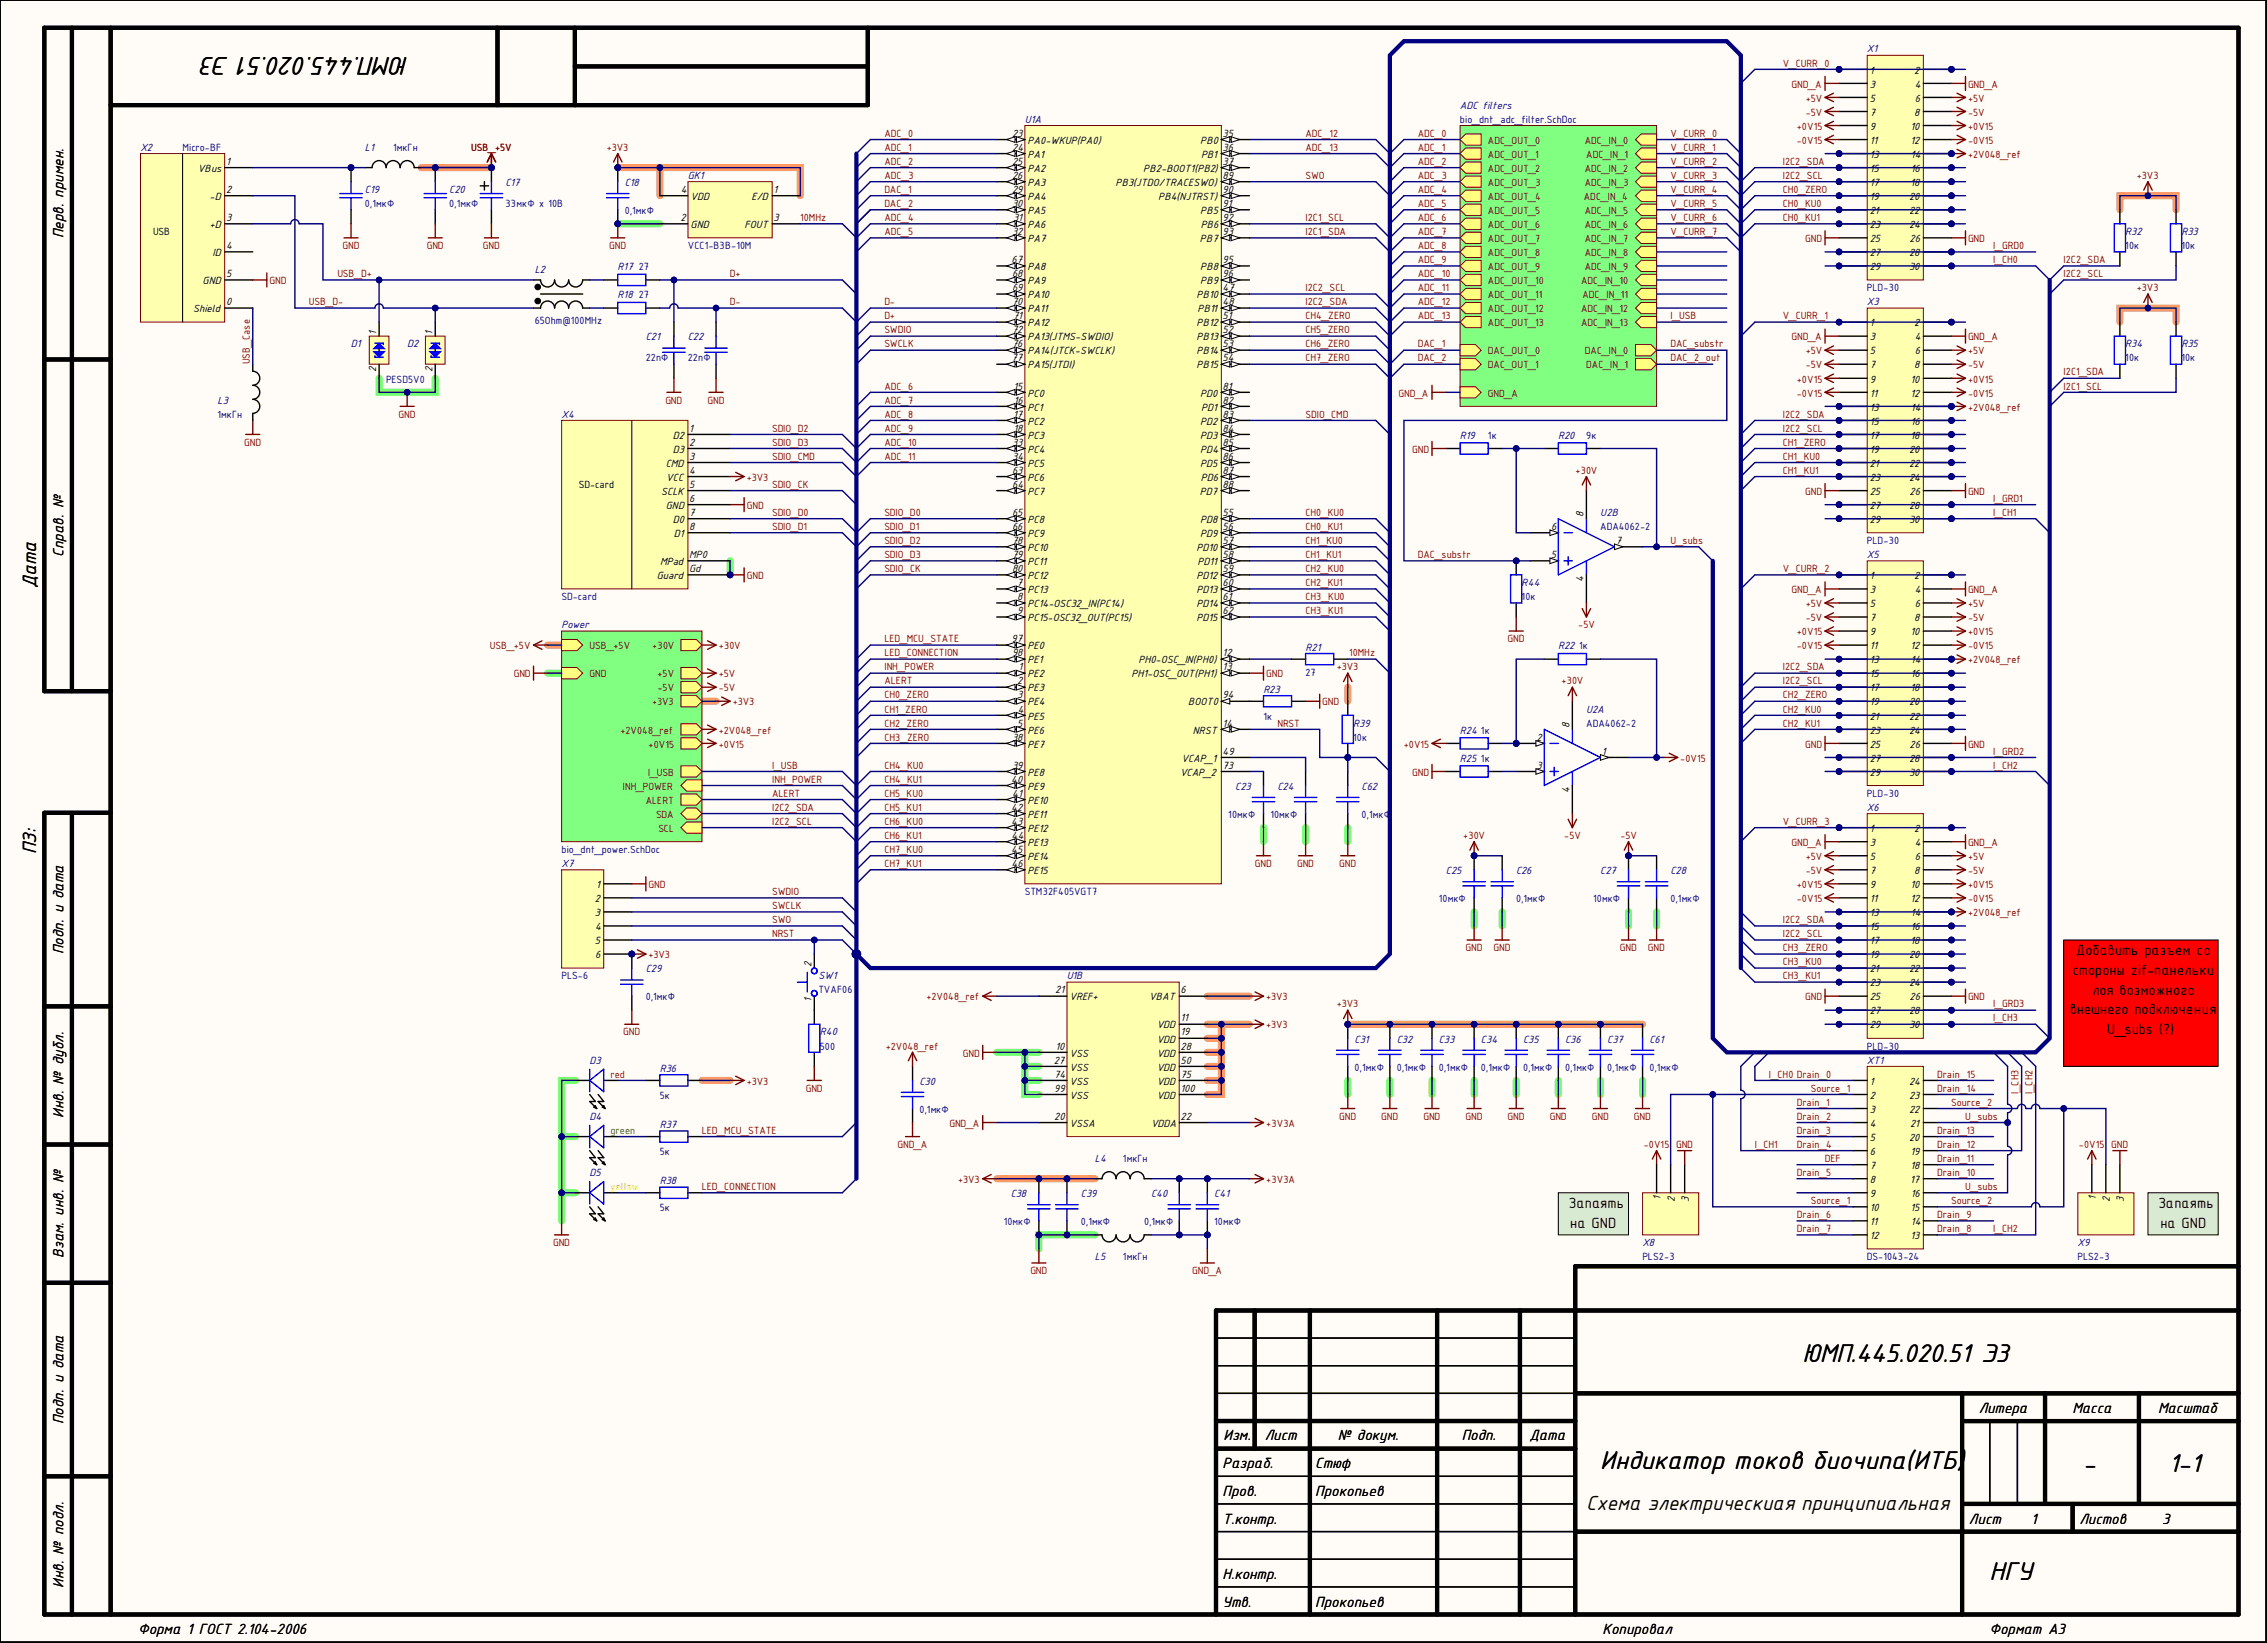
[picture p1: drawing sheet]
<svg xmlns="http://www.w3.org/2000/svg" width="410mm" height="297mm" viewBox="0 0 410 297" stroke-linecap="round" stroke-linejoin="round" font-family="sans-serif">
<defs><g id="words">
<g font-size="5">
<text x="73.9" y="10.3" transform="rotate(-180 73.9 10.3)">ЮМП.445.020.51 Э3</text>
<text x="325.9" y="246.2">ЮМП.445.020.51 Э3</text>
<text x="289.4" y="265.7">Индикатор токов биочипа(ИТБ)</text>
<text x="376.6" y="266.2">-</text>
<text x="392.2" y="266.2">1-1</text>
<text x="359.8" y="285.6">НГУ</text>
</g>
<text font-size="4" x="286.8" y="273">Схема электрическиая принципиальная</text>
<g font-size="3.7">
<text x="6.5" y="106.3" transform="rotate(-90 6.5 106.3)">Дата</text>
<text x="6.5" y="154.5" transform="rotate(-90 6.5 154.5)">ПЗ:</text>
</g>
<g font-size="2.9">
<text x="11.5" y="43.1" transform="rotate(-90 11.5 43.1)">Перв. примен.</text>
<text x="11.5" y="100.6" transform="rotate(-90 11.5 100.6)">Справ. №</text>
<text x="11.5" y="172.5" transform="rotate(-90 11.5 172.5)">Подп. и дата</text>
<text x="375.4" y="172.7">Добавить разъем со</text>
<text x="374.8" y="176.3">стороны zif-панельки</text>
<text x="378.4" y="179.8">лоя возможного</text>
<text x="374.3" y="183.4">внешнего подключения</text>
<text x="381" y="187">U_subs (?)</text>
<text x="11.5" y="202.1" transform="rotate(-90 11.5 202.1)">Инв. № дубл.</text>
<text x="283.7" y="218.4">Запаять</text>
<text x="284" y="222">на GND</text>
<text x="390.3" y="218.4">Запаять</text>
<text x="390.6" y="222">на GND</text>
<text x="11.5" y="227.4" transform="rotate(-90 11.5 227.4)">Взам. инв. №</text>
<text x="11.5" y="257.4" transform="rotate(-90 11.5 257.4)">Подп. и дата</text>
<text x="357.8" y="255.4">Литера</text>
<text x="374.7" y="255.4">Масса</text>
<text x="390.2" y="255.4">Масштаб</text>
<text x="221.3" y="260.4">Изм.</text>
<text x="228.7" y="260.4">Лист</text>
<text x="241.9" y="260.4">№ докум.</text>
<text x="264.3" y="260.4">Подп.</text>
<text x="276.6" y="260.4">Дата</text>
<text x="221.1" y="265.4">Разраб.</text>
<text x="237.8" y="265.4">Стюф</text>
<text x="221.1" y="270.4">Пров.</text>
<text x="221.1" y="275.5">Т.контр.</text>
<text x="237.8" y="270.4">Прокопьев</text>
<text x="356" y="275.5">Лист</text>
<text x="367.3" y="275.5">1</text>
<text x="376" y="275.5">Листов</text>
<text x="391" y="275.5">3</text>
<text x="11.5" y="287.1" transform="rotate(-90 11.5 287.1)">Инв. № подл.</text>
<text x="221.1" y="285.5">Н.контр.</text>
<text x="221.1" y="290.5">Утв.</text>
<text x="237.8" y="290.5">Прокопьев</text>
<text x="25" y="295.4">Форма 1 ГОСТ 2.104-2006</text>
<text x="289.8" y="295.4">Копировал</text>
<text x="359.8" y="295.4">Формат А3</text>
</g>
<g font-size="2" fill="#000080">
<text x="337.6" y="9.5">X1</text>
<text x="185.3" y="22.2">U1A</text>
<text x="264" y="19.6">ADC filters</text>
<text x="264" y="22.2">bio_dnt_adc_filter.SchDoc</text>
<text x="25.4" y="27.3">X2</text>
<text x="33" y="27.3">Micro-BF</text>
<text x="66" y="27.3">L1</text>
<text x="71.1" y="27.3">1мкГн</text>
<text x="66" y="34.9">C19</text>
<text x="81.2" y="34.9">C20</text>
<text x="91.4" y="33.6">C17</text>
<text x="113" y="33.6">C18</text>
<text x="124.4" y="32.3">GK1</text>
<text x="66" y="37.4">0,1мкФ</text>
<text x="81.2" y="37.4">0,1мкФ</text>
<text x="91.4" y="37.4">33мкФ х 10В</text>
<text x="113" y="38.7">0,1мкФ</text>
<text x="124.4" y="45">VCC1-B3B-10M</text>
<text x="384.3" y="45">10к</text>
<text x="384.3" y="42.5">R32</text>
<text x="394.5" y="45">10к</text>
<text x="394.5" y="42.5">R33</text>
<text x="96.7" y="49.3">L2</text>
<text x="111.7" y="48.8">R17</text>
<text x="111.7" y="53.9">R18</text>
<text x="115.5" y="48.8">27</text>
<text x="115.5" y="53.9">27</text>
<text x="337.6" y="52.7">PLD-30</text>
<text x="96.7" y="58.5">65Ohm@100MHz</text>
<text x="337.6" y="55.2">X3</text>
<text x="63.5" y="62.8">D1</text>
<text x="73.6" y="62.8">D2</text>
<text x="116.8" y="61.5">C21</text>
<text x="116.8" y="65.3">22пФ</text>
<text x="124.4" y="61.5">C22</text>
<text x="124.4" y="65.3">22пФ</text>
<text x="384.3" y="65.3">10к</text>
<text x="384.3" y="62.8">R34</text>
<text x="394.5" y="65.3">10к</text>
<text x="394.5" y="62.8">R35</text>
<text x="69.8" y="69.2">PESD5V0</text>
<text x="39.3" y="73">L3</text>
<text x="39.3" y="75.5">1мкГн</text>
<text x="101.5" y="75.5">X4</text>
<text x="264" y="79.3">R19</text>
<text x="269.1" y="79.3">1к</text>
<text x="281.8" y="79.3">R20</text>
<text x="286.8" y="79.3">9к</text>
<text x="289.4" y="95.8">ADA4062-2</text>
<text x="289.4" y="93.3">U2B</text>
<text x="337.6" y="98.3">PLD-30</text>
<text x="337.6" y="100.9">X5</text>
<text x="275.2" y="106">R44</text>
<text x="101.5" y="113.6">Power</text>
<text x="101.5" y="108.5">SD-card</text>
<text x="275.2" y="108.5">10к</text>
<text x="236.1" y="117.6">R21</text>
<text x="281.8" y="117.4">R22</text>
<text x="285.6" y="117.4">1к</text>
<text x="228.4" y="125.3">R23</text>
<text x="236.1" y="122.2">27</text>
<text x="228.4" y="130.1">1к</text>
<text x="244.7" y="131.4">R39</text>
<text x="286.8" y="131.4">ADA4062-2</text>
<text x="286.8" y="128.8">U2A</text>
<text x="244.7" y="133.9">10к</text>
<text x="264" y="132.6">R24</text>
<text x="264" y="137.7">R25</text>
<text x="267.8" y="132.6">1к</text>
<text x="267.8" y="137.7">1к</text>
<text x="223.4" y="142.8">C23</text>
<text x="231" y="142.8">C24</text>
<text x="246.2" y="142.8">C62</text>
<text x="222.1" y="147.9">10мкФ</text>
<text x="229.7" y="147.9">10мкФ</text>
<text x="246.2" y="147.9">0,1мкФ</text>
<text x="337.6" y="144">PLD-30</text>
<text x="337.6" y="146.6">X6</text>
<text x="101.5" y="154.2">bio_dnt_power.SchDoc</text>
<text x="101.5" y="156.7">X7</text>
<text x="185.3" y="161.8">STM32F405VGT7</text>
<text x="261.4" y="158">C25</text>
<text x="274.1" y="158">C26</text>
<text x="289.4" y="158">C27</text>
<text x="302.1" y="158">C28</text>
<text x="260.2" y="163.1">10мкФ</text>
<text x="274.1" y="163.1">0,1мкФ</text>
<text x="288.1" y="163.1">10мкФ</text>
<text x="302.1" y="163.1">0,1мкФ</text>
<text x="101.5" y="177.1">PLS-6</text>
<text x="116.8" y="175.8">C29</text>
<text x="148" y="179.6">TVAF06</text>
<text x="148" y="177.1">SW1</text>
<text x="192.9" y="177.1">U1B</text>
<text x="116.8" y="180.9">0,1мкФ</text>
<text x="148.2" y="189.7">500</text>
<text x="148.2" y="187.2">R40</text>
<text x="244.9" y="188.5">C31</text>
<text x="252.6" y="188.5">C32</text>
<text x="260.2" y="188.5">C33</text>
<text x="267.8" y="188.5">C34</text>
<text x="275.4" y="188.5">C35</text>
<text x="283" y="188.5">C36</text>
<text x="290.6" y="188.5">C37</text>
<text x="298.3" y="188.5">C61</text>
<text x="337.6" y="189.7">PLD-30</text>
<text x="106.6" y="192.3">D3</text>
<text x="119.3" y="193.8">R36</text>
<text x="166.3" y="196.1">C30</text>
<text x="244.9" y="193.6">0,1мкФ</text>
<text x="252.6" y="193.6">0,1мкФ</text>
<text x="260.2" y="193.6">0,1мкФ</text>
<text x="267.8" y="193.6">0,1мкФ</text>
<text x="275.4" y="193.6">0,1мкФ</text>
<text x="283" y="193.6">0,1мкФ</text>
<text x="290.6" y="193.6">0,1мкФ</text>
<text x="298.3" y="193.6">0,1мкФ</text>
<text x="337.6" y="192.3">XT1</text>
<text x="106.6" y="202.4">D4</text>
<text x="119.3" y="198.6">5к</text>
<text x="119.3" y="204">R37</text>
<text x="166.3" y="201.2">0,1мкФ</text>
<text x="119.3" y="208.8">5к</text>
<text x="106.6" y="212.6">D5</text>
<text x="119.3" y="214.1">R38</text>
<text x="198" y="210.1">L4</text>
<text x="203.1" y="210.1">1мкГн</text>
<text x="119.3" y="218.9">5к</text>
<text x="181.5" y="221.5">10мкФ</text>
<text x="182.8" y="216.4">C38</text>
<text x="195.4" y="216.4">C39</text>
<text x="195.4" y="221.5">0,1мкФ</text>
<text x="206.9" y="221.5">0,1мкФ</text>
<text x="208.1" y="216.4">C40</text>
<text x="219.6" y="216.4">C41</text>
<text x="219.6" y="221.5">10мкФ</text>
<text x="198" y="227.8">L5</text>
<text x="203.1" y="227.8">1мкГн</text>
<text x="297" y="227.8">PLS2-3</text>
<text x="297" y="225.3">X8</text>
<text x="337.6" y="227.8">DS-1043-24</text>
<text x="375.7" y="227.8">PLS2-3</text>
<text x="375.7" y="225.3">X9</text>
</g>
<g font-size="2" fill="#800000">
<text x="322.4" y="12">V_CURR_0</text>
<text x="324" y="15.8">GND_A</text>
<text x="355.9" y="15.8">GND_A</text>
<text x="324.9" y="23.5">+0V15</text>
<text x="326.5" y="18.4">+5V</text>
<text x="326.5" y="20.9">-5V</text>
<text x="355.9" y="20.9">-5V</text>
<text x="355.9" y="18.4">+5V</text>
<text x="355.9" y="23.5">+0V15</text>
<text x="85.2" y="27.3">USB_+5V</text>
<text x="109.7" y="27.3">+3V3</text>
<text x="159.9" y="24.7">ADC_0</text>
<text x="159.9" y="27.3">ADC_1</text>
<text x="159.9" y="29.8">ADC_2</text>
<text x="236.1" y="24.7">ADC_12</text>
<text x="236.1" y="27.3">ADC_13</text>
<text x="256.4" y="24.7">ADC_0</text>
<text x="256.4" y="27.3">ADC_1</text>
<text x="256.4" y="29.8">ADC_2</text>
<text x="269.1" y="28.5">ADC_OUT_1</text>
<text x="269.1" y="26">ADC_OUT_0</text>
<text x="286.6" y="26">ADC_IN_0</text>
<text x="286.8" y="28.5">ADC_IN_1</text>
<text x="302.1" y="24.7">V_CURR_0</text>
<text x="302.1" y="27.3">V_CURR_1</text>
<text x="302.1" y="29.8">V_CURR_2</text>
<text x="322.4" y="29.8">I2C2_SDA</text>
<text x="324.9" y="26">-0V15</text>
<text x="355.9" y="26">-0V15</text>
<text x="355.9" y="28.5">+2V048_ref</text>
<text x="159.9" y="32.3">ADC_3</text>
<text x="159.9" y="34.9">DAC_1</text>
<text x="236.1" y="32.3">SWO</text>
<text x="256.4" y="32.3">ADC_3</text>
<text x="256.4" y="34.9">ADC_4</text>
<text x="269.1" y="31.1">ADC_OUT_2</text>
<text x="269.1" y="33.6">ADC_OUT_3</text>
<text x="286.6" y="33.6">ADC_IN_3</text>
<text x="286.6" y="31.1">ADC_IN_2</text>
<text x="302.1" y="32.3">V_CURR_3</text>
<text x="302.1" y="34.9">V_CURR_4</text>
<text x="322.4" y="34.9">CH0_ZERO</text>
<text x="322.4" y="32.3">I2C2_SCL</text>
<text x="386.4" y="32.3">+3V3</text>
<text x="144.7" y="40">10MHz</text>
<text x="159.9" y="40">ADC_4</text>
<text x="159.9" y="37.4">DAC_2</text>
<text x="236.1" y="40">I2C1_SCL</text>
<text x="256.4" y="37.4">ADC_5</text>
<text x="256.4" y="40">ADC_6</text>
<text x="269.1" y="36.1">ADC_OUT_4</text>
<text x="269.1" y="38.7">ADC_OUT_5</text>
<text x="269.1" y="41.2">ADC_OUT_6</text>
<text x="286.4" y="36.1">ADC_IN_4</text>
<text x="286.6" y="41.2">ADC_IN_6</text>
<text x="286.6" y="38.7">ADC_IN_5</text>
<text x="302.1" y="37.4">V_CURR_5</text>
<text x="302.1" y="40">V_CURR_6</text>
<text x="322.4" y="37.4">CH0_KU0</text>
<text x="322.4" y="40">CH0_KU1</text>
<text x="61.9" y="45">GND</text>
<text x="77.2" y="45">GND</text>
<text x="87.3" y="45">GND</text>
<text x="110.2" y="45">GND</text>
<text x="159.9" y="42.5">ADC_5</text>
<text x="236.1" y="42.5">I2C1_SDA</text>
<text x="256.4" y="42.5">ADC_7</text>
<text x="256.4" y="45">ADC_8</text>
<text x="256.4" y="47.6">ADC_9</text>
<text x="269.1" y="43.8">ADC_OUT_7</text>
<text x="269.1" y="46.3">ADC_OUT_8</text>
<text x="286.6" y="43.8">ADC_IN_7</text>
<text x="286.6" y="46.3">ADC_IN_8</text>
<text x="302.1" y="42.5">V_CURR_7</text>
<text x="326.4" y="43.8">GND</text>
<text x="355.9" y="43.8">GND</text>
<text x="360.4" y="47.6">I_CH0</text>
<text x="360.4" y="45">I_GRD0</text>
<text x="373.1" y="47.6">I2C2_SDA</text>
<text x="48.7" y="51.4">GND</text>
<text x="61" y="50.1">USB_D+</text>
<text x="132" y="50.1">D+</text>
<text x="236.1" y="52.7">I2C2_SCL</text>
<text x="256.4" y="50.1">ADC_10</text>
<text x="256.4" y="52.7">ADC_11</text>
<text x="269.1" y="48.8">ADC_OUT_9</text>
<text x="269.1" y="51.4">ADC_OUT_10</text>
<text x="269.1" y="53.9">ADC_OUT_11</text>
<text x="285.9" y="51.4">ADC_IN_10</text>
<text x="286.2" y="53.9">ADC_IN_11</text>
<text x="286.6" y="48.8">ADC_IN_9</text>
<text x="373.1" y="50.1">I2C2_SCL</text>
<text x="386.4" y="52.7">+3V3</text>
<text x="55.8" y="55.2">USB_D-</text>
<text x="132" y="55.2">D-</text>
<text x="159.9" y="57.7">D+</text>
<text x="159.9" y="55.2">D-</text>
<text x="236.1" y="57.7">CH4_ZERO</text>
<text x="236.1" y="55.2">I2C2_SDA</text>
<text x="256.4" y="55.2">ADC_12</text>
<text x="256.4" y="57.7">ADC_13</text>
<text x="269.1" y="56.5">ADC_OUT_12</text>
<text x="269.1" y="59">ADC_OUT_13</text>
<text x="285.9" y="56.5">ADC_IN_12</text>
<text x="285.9" y="59">ADC_IN_13</text>
<text x="302.1" y="57.7">I_USB</text>
<text x="322.4" y="57.7">V_CURR_1</text>
<text x="45.2" y="65.9" transform="rotate(-90 45.2 65.9)">USB_Case</text>
<text x="159.9" y="60.3">SWDIO</text>
<text x="159.9" y="62.8">SWCLK</text>
<text x="236.1" y="60.3">CH5_ZERO</text>
<text x="236.1" y="62.8">CH6_ZERO</text>
<text x="236.1" y="65.3">CH7_ZERO</text>
<text x="256.4" y="62.8">DAC_1</text>
<text x="256.4" y="65.3">DAC_2</text>
<text x="269.1" y="64.1">DAC_OUT_0</text>
<text x="286.6" y="64.1">DAC_IN_0</text>
<text x="302.1" y="62.8">DAC_substr</text>
<text x="302.1" y="65.3">DAC_2_out</text>
<text x="324" y="61.5">GND_A</text>
<text x="326.5" y="64.1">+5V</text>
<text x="355.9" y="64.1">+5V</text>
<text x="355.9" y="61.5">GND_A</text>
<text x="159.9" y="70.4">ADC_6</text>
<text x="252.9" y="71.7">GND_A</text>
<text x="269.1" y="66.6">DAC_OUT_1</text>
<text x="269.1" y="71.7">GND_A</text>
<text x="286.8" y="66.6">DAC_IN_1</text>
<text x="324.9" y="71.7">-0V15</text>
<text x="324.9" y="69.2">+0V15</text>
<text x="326.5" y="66.6">-5V</text>
<text x="355.9" y="66.6">-5V</text>
<text x="355.9" y="71.7">-0V15</text>
<text x="355.9" y="69.2">+0V15</text>
<text x="373.1" y="67.9">I2C1_SDA</text>
<text x="373.1" y="70.4">I2C1_SCL</text>
<text x="72.1" y="75.5">GND</text>
<text x="120.3" y="73">GND</text>
<text x="127.9" y="73">GND</text>
<text x="159.9" y="73">ADC_7</text>
<text x="159.9" y="75.5">ADC_8</text>
<text x="236.1" y="75.5">SDIO_CMD</text>
<text x="322.4" y="75.5">I2C2_SDA</text>
<text x="355.9" y="74.2">+2V048_ref</text>
<text x="44.2" y="80.6">GND</text>
<text x="139.6" y="78">SDIO_D2</text>
<text x="139.6" y="80.6">SDIO_D3</text>
<text x="139.6" y="83.1">SDIO_CMD</text>
<text x="159.9" y="78">ADC_9</text>
<text x="159.9" y="80.6">ADC_10</text>
<text x="159.9" y="83.1">ADC_11</text>
<text x="255.4" y="81.8">GND</text>
<text x="322.4" y="80.6">CH1_ZERO</text>
<text x="322.4" y="83.1">CH1_KU0</text>
<text x="322.4" y="78">I2C2_SCL</text>
<text x="135" y="86.9">+3V3</text>
<text x="139.6" y="88.2">SDIO_CK</text>
<text x="284.9" y="85.7">+30V</text>
<text x="322.4" y="85.7">CH1_KU1</text>
<text x="326.4" y="89.5">GND</text>
<text x="355.9" y="89.5">GND</text>
<text x="135" y="92">GND</text>
<text x="139.6" y="93.3">SDIO_D0</text>
<text x="139.6" y="95.8">SDIO_D1</text>
<text x="159.9" y="93.3">SDIO_D0</text>
<text x="159.9" y="95.8">SDIO_D1</text>
<text x="236.1" y="93.3">CH0_KU0</text>
<text x="236.1" y="95.8">CH0_KU1</text>
<text x="360.4" y="93.3">I_CH1</text>
<text x="360.4" y="90.7">I_GRD1</text>
<text x="159.9" y="98.3">SDIO_D2</text>
<text x="159.9" y="100.9">SDIO_D3</text>
<text x="236.1" y="98.3">CH1_KU0</text>
<text x="236.1" y="100.9">CH1_KU1</text>
<text x="256.4" y="100.9">DAC_substr</text>
<text x="302.1" y="98.3">U_subs</text>
<text x="135" y="104.7">GND</text>
<text x="159.9" y="103.4">SDIO_CK</text>
<text x="236.1" y="103.4">CH2_KU0</text>
<text x="236.1" y="106">CH2_KU1</text>
<text x="322.4" y="103.4">V_CURR_2</text>
<text x="324" y="107.2">GND_A</text>
<text x="355.9" y="107.2">GND_A</text>
<text x="236.1" y="108.5">CH3_KU0</text>
<text x="236.1" y="111">CH3_KU1</text>
<text x="285.4" y="113.6">-5V</text>
<text x="326.5" y="109.8">+5V</text>
<text x="326.5" y="112.3">-5V</text>
<text x="355.9" y="112.3">-5V</text>
<text x="355.9" y="109.8">+5V</text>
<text x="88.6" y="117.4">USB_+5V</text>
<text x="106.6" y="117.4">USB_+5V</text>
<text x="117.9" y="117.4">+30V</text>
<text x="130" y="117.4">+30V</text>
<text x="159.9" y="116.1">LED_MCU_STATE</text>
<text x="159.9" y="118.7">LED_CONNECTION</text>
<text x="243.9" y="118.7">10MHz</text>
<text x="272.6" y="116.1">GND</text>
<text x="324.9" y="117.4">-0V15</text>
<text x="324.9" y="114.9">+0V15</text>
<text x="355.9" y="117.4">-0V15</text>
<text x="355.9" y="114.9">+0V15</text>
<text x="355.9" y="119.9">+2V048_ref</text>
<text x="92.9" y="122.5">GND</text>
<text x="106.6" y="122.5">GND</text>
<text x="118.9" y="125">-5V</text>
<text x="118.9" y="122.5">+5V</text>
<text x="130" y="125">-5V</text>
<text x="130" y="122.5">+5V</text>
<text x="159.9" y="123.7">ALERT</text>
<text x="159.9" y="121.2">INH_POWER</text>
<text x="229" y="122.5">GND</text>
<text x="241.7" y="121.2">+3V3</text>
<text x="282.3" y="123.7">+30V</text>
<text x="322.4" y="121.2">I2C2_SDA</text>
<text x="322.4" y="123.7">I2C2_SCL</text>
<text x="117.9" y="127.5">+3V3</text>
<text x="132.5" y="127.5">+3V3</text>
<text x="159.9" y="126.3">CH0_ZERO</text>
<text x="159.9" y="128.8">CH1_ZERO</text>
<text x="159.9" y="131.4">CH2_ZERO</text>
<text x="231" y="131.4">NRST</text>
<text x="239.1" y="127.5">GND</text>
<text x="322.4" y="126.3">CH2_ZERO</text>
<text x="322.4" y="128.8">CH2_KU0</text>
<text x="322.4" y="131.4">CH2_KU1</text>
<text x="112.2" y="132.6">+2V048_ref</text>
<text x="117.3" y="135.2">+0V15</text>
<text x="130" y="135.2">+0V15</text>
<text x="130" y="132.6">+2V048_ref</text>
<text x="159.9" y="133.9">CH3_ZERO</text>
<text x="253.8" y="135.2">+0V15</text>
<text x="303.8" y="137.7">-0V15</text>
<text x="326.4" y="135.2">GND</text>
<text x="355.9" y="135.2">GND</text>
<text x="360.4" y="136.4">I_GRD2</text>
<text x="112.6" y="142.8">INH_POWER</text>
<text x="117.2" y="140.2">I_USB</text>
<text x="139.6" y="139">I_USB</text>
<text x="139.6" y="141.5">INH_POWER</text>
<text x="159.9" y="139">CH4_KU0</text>
<text x="159.9" y="141.5">CH4_KU1</text>
<text x="255.4" y="140.2">GND</text>
<text x="360.4" y="139">I_CH2</text>
<text x="116.8" y="145.3">ALERT</text>
<text x="118.6" y="147.9">SDA</text>
<text x="139.6" y="146.6">I2C2_SDA</text>
<text x="139.6" y="149.1">I2C2_SCL</text>
<text x="139.6" y="144">ALERT</text>
<text x="159.9" y="144">CH5_KU0</text>
<text x="159.9" y="146.6">CH5_KU1</text>
<text x="159.9" y="149.1">CH6_KU0</text>
<text x="322.4" y="149.1">V_CURR_3</text>
<text x="119" y="150.4">SCL</text>
<text x="159.9" y="151.7">CH6_KU1</text>
<text x="159.9" y="154.2">CH7_KU0</text>
<text x="264.6" y="151.7">+30V</text>
<text x="282.9" y="151.7">-5V</text>
<text x="293" y="151.7">-5V</text>
<text x="324" y="152.9">GND_A</text>
<text x="326.5" y="155.5">+5V</text>
<text x="355.9" y="155.5">+5V</text>
<text x="355.9" y="152.9">GND_A</text>
<text x="117.3" y="160.5">GND</text>
<text x="139.6" y="161.8">SWDIO</text>
<text x="159.9" y="156.7">CH7_KU1</text>
<text x="226.9" y="156.7">GND</text>
<text x="234.5" y="156.7">GND</text>
<text x="242.2" y="156.7">GND</text>
<text x="324.9" y="160.5">+0V15</text>
<text x="326.5" y="158">-5V</text>
<text x="355.9" y="158">-5V</text>
<text x="355.9" y="160.5">+0V15</text>
<text x="139.6" y="164.4">SWCLK</text>
<text x="139.6" y="166.9">SWO</text>
<text x="322.4" y="166.9">I2C2_SDA</text>
<text x="324.9" y="163.1">-0V15</text>
<text x="355.9" y="163.1">-0V15</text>
<text x="355.9" y="165.6">+2V048_ref</text>
<text x="117.3" y="173.2">+3V3</text>
<text x="139.6" y="169.4">NRST</text>
<text x="265" y="172">GND</text>
<text x="270.1" y="172">GND</text>
<text x="292.9" y="172">GND</text>
<text x="298" y="172">GND</text>
<text x="322.4" y="172">CH3_ZERO</text>
<text x="322.4" y="169.4">I2C2_SCL</text>
<text x="322.4" y="174.5">CH3_KU0</text>
<text x="322.4" y="177.1">CH3_KU1</text>
<text x="167.5" y="180.9">+2V048_ref</text>
<text x="229" y="180.9">+3V3</text>
<text x="229" y="185.9">+3V3</text>
<text x="241.7" y="182.1">+3V3</text>
<text x="326.4" y="180.9">GND</text>
<text x="355.9" y="180.9">GND</text>
<text x="360.4" y="184.7">I_CH3</text>
<text x="360.4" y="182.1">I_GRD3</text>
<text x="112.7" y="187.2">GND</text>
<text x="160.2" y="189.7">+2V048_ref</text>
<text x="174.1" y="191">GND</text>
<text x="135" y="196.1">+3V3</text>
<text x="145.7" y="197.4">GND</text>
<text x="319.8" y="194.8">I_CH0 Drain_0</text>
<text x="327.4" y="197.4">Source_1</text>
<text x="350.3" y="197.4">Drain_14</text>
<text x="350.3" y="194.8">Drain_15</text>
<text x="365" y="197.9" transform="rotate(-90 365 197.9)">I_CH3</text>
<text x="367.5" y="197.9" transform="rotate(-90 367.5 197.9)">I_CH2</text>
<text x="171.7" y="203.7">GND_A</text>
<text x="229" y="203.7">+3V3A</text>
<text x="242.2" y="202.4">GND</text>
<text x="249.8" y="202.4">GND</text>
<text x="257.4" y="202.4">GND</text>
<text x="265" y="202.4">GND</text>
<text x="272.6" y="202.4">GND</text>
<text x="280.2" y="202.4">GND</text>
<text x="287.8" y="202.4">GND</text>
<text x="295.5" y="202.4">GND</text>
<text x="324.9" y="199.9">Drain_1</text>
<text x="324.9" y="202.4">Drain_2</text>
<text x="352.8" y="199.9">Source_2</text>
<text x="355.4" y="202.4">U_subs</text>
<text x="126.9" y="205">LED_MCU_STATE</text>
<text x="162.3" y="207.5">GND_A</text>
<text x="297.2" y="207.5">-0V15</text>
<text x="303.1" y="207.5">GND</text>
<text x="317.3" y="207.5">I_CH1</text>
<text x="324.9" y="205">Drain_3</text>
<text x="324.9" y="207.5">Drain_4</text>
<text x="350.3" y="207.5">Drain_12</text>
<text x="350.3" y="205">Drain_13</text>
<text x="375.9" y="207.5">-0V15</text>
<text x="381.8" y="207.5">GND</text>
<text x="126.9" y="215.1">LED_CONNECTION</text>
<text x="173.3" y="213.9">+3V3</text>
<text x="229" y="213.9">+3V3A</text>
<text x="324.9" y="212.6">Drain_5</text>
<text x="330" y="210.1">DEF</text>
<text x="350.3" y="212.6">Drain_10</text>
<text x="350.3" y="210.1">Drain_11</text>
<text x="355.4" y="215.1">U_subs</text>
<text x="324.9" y="220.2">Drain_6</text>
<text x="327.4" y="217.7">Source_1</text>
<text x="350.3" y="220.2">Drain_9</text>
<text x="352.8" y="217.7">Source_2</text>
<text x="100" y="225.3">GND</text>
<text x="324.9" y="222.7">Drain_7</text>
<text x="350.3" y="222.7">Drain_8</text>
<text x="360.4" y="222.7">I_CH2</text>
<text x="186.3" y="230.4">GND</text>
<text x="215.6" y="230.4">GND_A</text>
</g>
<g font-size="2">
<text x="338.1" y="13.3">1</text>
<text x="338.1" y="15.8">3</text>
<text x="346.1" y="13.3">2</text>
<text x="346.2" y="15.8">4</text>
<text x="338.1" y="18.4">5</text>
<text x="338.1" y="20.9">7</text>
<text x="338.1" y="23.5">9</text>
<text x="345.5" y="23.5">10</text>
<text x="346.1" y="20.9">8</text>
<text x="346.2" y="18.4">6</text>
<text x="40.9" y="29.8">1</text>
<text x="183" y="24.7">23</text>
<text x="183" y="27.3">24</text>
<text x="183" y="29.8">25</text>
<text x="185.8" y="26">PA0-WKUP(PA0)</text>
<text x="185.8" y="28.5">PA1</text>
<text x="217" y="26">PB0</text>
<text x="217.2" y="28.5">PB1</text>
<text x="221.1" y="24.7">35</text>
<text x="221.1" y="27.3">36</text>
<text x="221.1" y="29.8">37</text>
<text x="338.1" y="26">11</text>
<text x="338.1" y="28.5">13</text>
<text x="345.5" y="26">12</text>
<text x="345.5" y="28.5">14</text>
<text x="35.8" y="31.1">VBus</text>
<text x="40.9" y="34.9">2</text>
<text x="123.1" y="34.9">4</text>
<text x="139.9" y="34.9">1</text>
<text x="183" y="32.3">26</text>
<text x="183" y="34.9">29</text>
<text x="185.8" y="31.1">PA2</text>
<text x="185.8" y="33.6">PA3</text>
<text x="201.7" y="33.6">PB3(JTDO/TRACESWO)</text>
<text x="206.7" y="31.1">PB2-BOOT1(PB2)</text>
<text x="221.1" y="32.3">89</text>
<text x="221.1" y="34.9">90</text>
<text x="338.1" y="31.1">15</text>
<text x="338.1" y="33.6">17</text>
<text x="345.5" y="33.6">18</text>
<text x="345.5" y="31.1">16</text>
<text x="37.9" y="36.1">-D</text>
<text x="37.9" y="41.2">+D</text>
<text x="40.9" y="40">3</text>
<text x="123" y="40">2</text>
<text x="124.9" y="36.1">VDD</text>
<text x="124.9" y="41.2">GND</text>
<text x="134.6" y="41.2">FOUT</text>
<text x="135.9" y="36.1">E/D</text>
<text x="139.9" y="40">3</text>
<text x="183" y="37.4">30</text>
<text x="183.2" y="40">31</text>
<text x="185.8" y="36.1">PA4</text>
<text x="185.8" y="38.7">PA5</text>
<text x="185.8" y="41.2">PA6</text>
<text x="209.4" y="36.1">PB4(NJTRST)</text>
<text x="217" y="38.7">PB5</text>
<text x="217.1" y="41.2">PB6</text>
<text x="221.1" y="37.4">91</text>
<text x="221.1" y="40">92</text>
<text x="338.1" y="36.1">19</text>
<text x="338.1" y="38.7">21</text>
<text x="338.1" y="41.2">23</text>
<text x="345.2" y="36.1">20</text>
<text x="345.2" y="38.7">22</text>
<text x="345.2" y="41.2">24</text>
<text x="27.7" y="42.5">USB</text>
<text x="38.4" y="46.3">ID</text>
<text x="40.9" y="45">4</text>
<text x="182.9" y="47.6">67</text>
<text x="183" y="42.5">32</text>
<text x="185.8" y="43.8">PA7</text>
<text x="216.9" y="43.8">PB7</text>
<text x="221.1" y="42.5">93</text>
<text x="221.1" y="47.6">95</text>
<text x="338.1" y="43.8">25</text>
<text x="338.1" y="46.3">27</text>
<text x="345.2" y="46.3">28</text>
<text x="345.3" y="43.8">26</text>
<text x="36.6" y="51.4">GND</text>
<text x="40.9" y="50.1">5</text>
<text x="183" y="50.1">68</text>
<text x="183" y="52.7">69</text>
<text x="185.8" y="48.8">PA8</text>
<text x="185.8" y="51.4">PA9</text>
<text x="185.8" y="53.9">PA10</text>
<text x="216.3" y="53.9">PB10</text>
<text x="217" y="48.8">PB8</text>
<text x="217" y="51.4">PB9</text>
<text x="221.1" y="52.7">47</text>
<text x="221.1" y="50.1">96</text>
<text x="338.1" y="48.8">29</text>
<text x="345.2" y="48.8">30</text>
<text x="34.9" y="56.5">Shield</text>
<text x="40.9" y="55.2">0</text>
<text x="183" y="55.2">70</text>
<text x="183.2" y="57.7">71</text>
<text x="185.8" y="56.5">PA11</text>
<text x="185.8" y="59">PA12</text>
<text x="216.3" y="59">PB12</text>
<text x="216.5" y="56.5">PB11</text>
<text x="221.1" y="55.2">48</text>
<text x="221.1" y="57.7">51</text>
<text x="338.1" y="59">1</text>
<text x="346.1" y="59">2</text>
<text x="68" y="60.5" transform="rotate(-90 68 60.5)">1</text>
<text x="78.2" y="60.5" transform="rotate(-90 78.2 60.5)">1</text>
<text x="182.9" y="65.3">77</text>
<text x="183" y="60.3">72</text>
<text x="183" y="62.8">76</text>
<text x="185.8" y="61.5">PA13(JTMS-SWDIO)</text>
<text x="185.8" y="64.1">PA14(JTCK-SWCLK)</text>
<text x="216.3" y="61.5">PB13</text>
<text x="216.3" y="64.1">PB14</text>
<text x="221.1" y="60.3">52</text>
<text x="221.1" y="62.8">53</text>
<text x="221.1" y="65.3">54</text>
<text x="338.1" y="61.5">3</text>
<text x="338.1" y="64.1">5</text>
<text x="346.2" y="61.5">4</text>
<text x="346.2" y="64.1">6</text>
<text x="68" y="67.2" transform="rotate(-90 68 67.2)">2</text>
<text x="78.2" y="67.2" transform="rotate(-90 78.2 67.2)">2</text>
<text x="183.3" y="70.4">15</text>
<text x="185.8" y="66.6">PA15(JTDI)</text>
<text x="185.8" y="71.7">PC0</text>
<text x="216.3" y="66.6">PB15</text>
<text x="217" y="71.7">PD0</text>
<text x="221.1" y="70.4">81</text>
<text x="338.1" y="66.6">7</text>
<text x="338.1" y="69.2">9</text>
<text x="338.1" y="71.7">11</text>
<text x="345.5" y="69.2">10</text>
<text x="345.5" y="71.7">12</text>
<text x="346.1" y="66.6">8</text>
<text x="183.2" y="75.5">17</text>
<text x="183.4" y="73">16</text>
<text x="185.8" y="74.2">PC1</text>
<text x="185.8" y="76.8">PC2</text>
<text x="217" y="76.8">PD2</text>
<text x="217.2" y="74.2">PD1</text>
<text x="221.1" y="73">82</text>
<text x="221.1" y="75.5">83</text>
<text x="338.1" y="74.2">13</text>
<text x="338.1" y="76.8">15</text>
<text x="345.5" y="74.2">14</text>
<text x="345.5" y="76.8">16</text>
<text x="121.7" y="79.3">D2</text>
<text x="121.7" y="81.8">D3</text>
<text x="124.6" y="78">1</text>
<text x="124.6" y="80.6">2</text>
<text x="124.6" y="83.1">3</text>
<text x="183" y="80.6">33</text>
<text x="183" y="83.1">34</text>
<text x="183.3" y="78">18</text>
<text x="185.8" y="79.3">PC3</text>
<text x="185.8" y="81.8">PC4</text>
<text x="217" y="79.3">PD3</text>
<text x="217" y="81.8">PD4</text>
<text x="221.1" y="78">84</text>
<text x="221.1" y="80.6">85</text>
<text x="221.1" y="83.1">86</text>
<text x="338.1" y="79.3">17</text>
<text x="338.1" y="81.8">19</text>
<text x="345.2" y="81.8">20</text>
<text x="345.5" y="79.3">18</text>
<text x="104.7" y="88.2">SD-card</text>
<text x="119.6" y="89.5">SCLK</text>
<text x="120.4" y="84.4">CMD</text>
<text x="120.5" y="86.9">VCC</text>
<text x="124.6" y="85.7">4</text>
<text x="124.6" y="88.2">5</text>
<text x="183" y="85.7">63</text>
<text x="183" y="88.2">64</text>
<text x="185.8" y="84.4">PC5</text>
<text x="185.8" y="86.9">PC6</text>
<text x="185.8" y="89.5">PC7</text>
<text x="216.9" y="89.5">PD7</text>
<text x="217" y="84.4">PD5</text>
<text x="217.1" y="86.9">PD6</text>
<text x="221.1" y="85.7">87</text>
<text x="221.1" y="88.2">88</text>
<text x="338.1" y="84.4">21</text>
<text x="338.1" y="86.9">23</text>
<text x="338.1" y="89.5">25</text>
<text x="345.2" y="84.4">22</text>
<text x="345.2" y="86.9">24</text>
<text x="345.3" y="89.5">26</text>
<text x="120.4" y="92">GND</text>
<text x="121.7" y="94.5">D0</text>
<text x="124.6" y="90.7">6</text>
<text x="124.6" y="93.3">7</text>
<text x="124.6" y="95.8">8</text>
<text x="183" y="93.3">65</text>
<text x="183" y="95.8">66</text>
<text x="185.8" y="94.5">PC8</text>
<text x="217" y="94.5">PD8</text>
<text x="221.1" y="93.3">55</text>
<text x="221.1" y="95.8">56</text>
<text x="280.5" y="95.8">6</text>
<text x="286.3" y="93.5" transform="rotate(-90 286.3 93.5)">8</text>
<text x="338.1" y="92">27</text>
<text x="338.1" y="94.5">29</text>
<text x="345.2" y="92">28</text>
<text x="345.2" y="94.5">30</text>
<text x="121.8" y="97.1">D1</text>
<text x="124.6" y="100.9">MP0</text>
<text x="183" y="98.3">78</text>
<text x="183" y="100.9">79</text>
<text x="185.8" y="97.1">PC9</text>
<text x="185.8" y="99.6">PC10</text>
<text x="216.3" y="99.6">PD10</text>
<text x="217" y="97.1">PD9</text>
<text x="221.1" y="98.3">57</text>
<text x="221.1" y="100.9">58</text>
<text x="280.4" y="100.9">5</text>
<text x="292.2" y="98.3">7</text>
<text x="118.8" y="104.7">Guard</text>
<text x="119.4" y="102.2">MPad</text>
<text x="124.6" y="103.4">Gd</text>
<text x="183" y="103.4">80</text>
<text x="183.9" y="106">7</text>
<text x="185.8" y="107.2">PC13</text>
<text x="185.8" y="102.2">PC11</text>
<text x="185.8" y="104.7">PC12</text>
<text x="216.3" y="104.7">PD12</text>
<text x="216.3" y="107.2">PD13</text>
<text x="216.5" y="102.2">PD11</text>
<text x="221.1" y="103.4">59</text>
<text x="221.1" y="106">60</text>
<text x="286.3" y="105.2" transform="rotate(-90 286.3 105.2)">4</text>
<text x="338.1" y="104.7">1</text>
<text x="338.1" y="107.2">3</text>
<text x="346.1" y="104.7">2</text>
<text x="346.2" y="107.2">4</text>
<text x="183.9" y="108.5">8</text>
<text x="183.9" y="111">9</text>
<text x="185.8" y="109.8">PC14-OSC32_IN(PC14)</text>
<text x="185.8" y="112.3">PC15-OSC32_OUT(PC15)</text>
<text x="216.3" y="109.8">PD14</text>
<text x="216.3" y="112.3">PD15</text>
<text x="221.1" y="108.5">61</text>
<text x="221.1" y="111">62</text>
<text x="338.1" y="109.8">5</text>
<text x="338.1" y="112.3">7</text>
<text x="346.1" y="112.3">8</text>
<text x="346.2" y="109.8">6</text>
<text x="182.9" y="116.1">97</text>
<text x="183" y="118.7">98</text>
<text x="185.8" y="117.4">PE0</text>
<text x="185.8" y="119.9">PE1</text>
<text x="205.9" y="119.9">PH0-OSC_IN(PH0)</text>
<text x="221.1" y="118.7">12</text>
<text x="338.1" y="114.9">9</text>
<text x="338.1" y="117.4">11</text>
<text x="338.1" y="119.9">13</text>
<text x="345.5" y="114.9">10</text>
<text x="345.5" y="117.4">12</text>
<text x="345.5" y="119.9">14</text>
<text x="183.9" y="123.7">2</text>
<text x="184.2" y="121.2">1</text>
<text x="185.8" y="122.5">PE2</text>
<text x="185.8" y="125">PE3</text>
<text x="204.6" y="122.5">PH1-OSC_OUT(PH1)</text>
<text x="221.1" y="121.2">13</text>
<text x="338.1" y="122.5">15</text>
<text x="338.1" y="125">17</text>
<text x="345.5" y="125">18</text>
<text x="345.5" y="122.5">16</text>
<text x="183.9" y="126.3">3</text>
<text x="183.9" y="131.4">5</text>
<text x="184" y="128.8">4</text>
<text x="185.8" y="127.5">PE4</text>
<text x="185.8" y="130.1">PE5</text>
<text x="214.8" y="127.5">BOOT0</text>
<text x="221.1" y="126.3">94</text>
<text x="221.1" y="131.4">14</text>
<text x="283.8" y="131.6" transform="rotate(-90 283.8 131.6)">8</text>
<text x="338.1" y="127.5">19</text>
<text x="338.1" y="130.1">21</text>
<text x="345.2" y="127.5">20</text>
<text x="345.2" y="130.1">22</text>
<text x="183" y="133.9">38</text>
<text x="185.8" y="132.6">PE6</text>
<text x="185.8" y="135.2">PE7</text>
<text x="213.6" y="137.7">VCAP_1</text>
<text x="215.7" y="132.6">NRST</text>
<text x="221.1" y="136.4">49</text>
<text x="277.9" y="133.9">2</text>
<text x="289.6" y="136.4">1</text>
<text x="338.1" y="132.6">23</text>
<text x="338.1" y="135.2">25</text>
<text x="338.1" y="137.7">27</text>
<text x="345.2" y="132.6">24</text>
<text x="345.2" y="137.7">28</text>
<text x="345.3" y="135.2">26</text>
<text x="182.8" y="141.5">40</text>
<text x="183" y="139">39</text>
<text x="185.8" y="140.2">PE8</text>
<text x="185.8" y="142.8">PE9</text>
<text x="213.4" y="140.2">VCAP_2</text>
<text x="221.1" y="139">73</text>
<text x="277.9" y="139">3</text>
<text x="283.8" y="143.3" transform="rotate(-90 283.8 143.3)">4</text>
<text x="338.1" y="140.2">29</text>
<text x="345.2" y="140.2">30</text>
<text x="182.8" y="146.6">42</text>
<text x="182.8" y="149.1">43</text>
<text x="183" y="144">41</text>
<text x="185.8" y="145.3">PE10</text>
<text x="185.8" y="147.9">PE11</text>
<text x="182.8" y="154.2">45</text>
<text x="182.9" y="151.7">44</text>
<text x="185.8" y="150.4">PE12</text>
<text x="185.8" y="152.9">PE13</text>
<text x="185.8" y="155.5">PE14</text>
<text x="338.1" y="150.4">1</text>
<text x="338.1" y="152.9">3</text>
<text x="338.1" y="155.5">5</text>
<text x="346.1" y="150.4">2</text>
<text x="346.2" y="152.9">4</text>
<text x="346.2" y="155.5">6</text>
<text x="107.8" y="160.5">1</text>
<text x="182.9" y="156.7">46</text>
<text x="185.8" y="158">PE15</text>
<text x="338.1" y="158">7</text>
<text x="338.1" y="160.5">9</text>
<text x="345.5" y="160.5">10</text>
<text x="346.1" y="158">8</text>
<text x="107.5" y="163.1">2</text>
<text x="107.5" y="165.6">3</text>
<text x="338.1" y="163.1">11</text>
<text x="338.1" y="165.6">13</text>
<text x="345.5" y="163.1">12</text>
<text x="345.5" y="165.6">14</text>
<text x="107.5" y="170.7">5</text>
<text x="107.6" y="168.2">4</text>
<text x="107.6" y="173.2">6</text>
<text x="338.1" y="168.2">15</text>
<text x="338.1" y="170.7">17</text>
<text x="338.1" y="173.2">19</text>
<text x="345.2" y="173.2">20</text>
<text x="345.5" y="170.7">18</text>
<text x="345.5" y="168.2">16</text>
<text x="146.7" y="174.8" transform="rotate(-90 146.7 174.8)">2</text>
<text x="190.8" y="179.6">21</text>
<text x="213.5" y="179.6">6</text>
<text x="338.1" y="175.8">21</text>
<text x="338.1" y="178.3">23</text>
<text x="345.2" y="175.8">22</text>
<text x="345.2" y="178.3">24</text>
<text x="146.7" y="181.2" transform="rotate(-90 146.7 181.2)">1</text>
<text x="193.4" y="180.9">VREF+</text>
<text x="207.8" y="180.9">VBAT</text>
<text x="209.2" y="185.9">VDD</text>
<text x="213.5" y="184.7">11</text>
<text x="338.1" y="180.9">25</text>
<text x="338.1" y="183.4">27</text>
<text x="338.1" y="185.9">29</text>
<text x="345.2" y="183.4">28</text>
<text x="345.2" y="185.9">30</text>
<text x="345.3" y="180.9">26</text>
<text x="190.9" y="189.7">10</text>
<text x="193.4" y="191">VSS</text>
<text x="209.2" y="188.5">VDD</text>
<text x="209.2" y="191">VDD</text>
<text x="213.5" y="187.2">19</text>
<text x="213.5" y="189.7">28</text>
<text x="190.5" y="192.3">27</text>
<text x="190.6" y="194.8">74</text>
<text x="190.6" y="197.4">99</text>
<text x="193.4" y="193.6">VSS</text>
<text x="193.4" y="196.1">VSS</text>
<text x="209.2" y="193.6">VDD</text>
<text x="209.2" y="196.1">VDD</text>
<text x="213.5" y="192.3">50</text>
<text x="213.5" y="194.8">75</text>
<text x="213.5" y="197.4">100</text>
<text x="338.1" y="196.1">1</text>
<text x="345.2" y="196.1">24</text>
<text x="190.6" y="202.4">20</text>
<text x="193.4" y="203.7">VSSA</text>
<text x="193.4" y="198.6">VSS</text>
<text x="208.1" y="203.7">VDDA</text>
<text x="209.2" y="198.6">VDD</text>
<text x="213.5" y="202.4">22</text>
<text x="338.1" y="198.6">2</text>
<text x="338.1" y="201.2">3</text>
<text x="338.1" y="203.7">4</text>
<text x="345.2" y="201.2">22</text>
<text x="345.2" y="198.6">23</text>
<text x="345.4" y="203.7">21</text>
<text x="338.1" y="206.2">5</text>
<text x="338.1" y="208.8">6</text>
<text x="345.2" y="206.2">20</text>
<text x="345.5" y="208.8">19</text>
<text x="338.1" y="211.3">7</text>
<text x="338.1" y="213.9">8</text>
<text x="345.4" y="213.9">17</text>
<text x="345.5" y="211.3">18</text>
<text x="300.3" y="217" transform="rotate(-90 300.3 217)">1</text>
<text x="302.8" y="217.2" transform="rotate(-90 302.8 217.2)">2</text>
<text x="305.4" y="217.2" transform="rotate(-90 305.4 217.2)">3</text>
<text x="338.1" y="216.4">9</text>
<text x="338.1" y="218.9">10</text>
<text x="338.1" y="221.5">11</text>
<text x="345.5" y="218.9">15</text>
<text x="345.5" y="221.5">14</text>
<text x="345.5" y="216.4">16</text>
<text x="379" y="217" transform="rotate(-90 379 217)">1</text>
<text x="381.5" y="217.2" transform="rotate(-90 381.5 217.2)">2</text>
<text x="384" y="217.2" transform="rotate(-90 384 217.2)">3</text>
<text x="338.1" y="224">12</text>
<text x="345.5" y="224">13</text>
</g>
<text font-size="2" fill="#c00" x="110.4" y="194.8">red</text>
<text font-size="2" fill="#38761d" x="110.4" y="205">green</text>
<text font-size="2" fill="#f1c232" x="110.4" y="215.1">yellow</text>
</g></defs>
<path d="M0 0h409.8v296.9h-409.8z" fill-rule="evenodd" fill="#fffcf8"/>
<path d="M0 0h409.8v296.9h-409.8z" fill="none" stroke="#000" stroke-width=".18"/>
<path d="M0 0h409.8v296.9h-409.8z" fill-rule="evenodd" fill="#fffcf8"/>
<path d="M0 0h409.8v296.9h-409.8z" fill="none" stroke="#000" stroke-width=".18"/>
<path d="M76.2 30.3h12.7M99 116.6h2.6" fill="none" stroke="#ff6e6e" stroke-width="1.3"/>
<g fill="none" stroke="#f96" stroke-width="1.3">
<path d="M111.7 30.3h7.6v5.1M119.3 30.3h25.4v5.1M383.3 37.9v-2.5h10.2v2.5M383.3 58.2v-2.5h10.2v2.5M126.9 126.8h2.6M243.7 124.2v2.6M126.9 195.3h5.1M218.3 185.2h2.6v12.7h-2.6M218.3 195.3h2.6M218.3 192.8h2.6M218.3 190.3h2.6M218.3 187.7h2.6"/>
<path d="M218.3 180.1h7.6M220.9 185.2h5M243.7 185.2h53.3M180.2 213.1h17.8"/>
</g>
<g fill="none" stroke="#6eff6e" stroke-width="1.3">
<path d="M111.7 40.5h7.6M68.6 68.4v2.5h10.1v-2.5M132 101.4v2.5M99 121.7h2.6M228.5 149.6v2.6M236.1 149.6v2.6M243.7 149.6v2.6M266.6 164.9v2.5M271.6 164.9v2.5M294.5 164.9v2.5M299.6 164.9v2.5M104.1 195.3h-2.5v25.4"/>
<path d="M180.2 190.3h7.7M185.3 190.3v7.6h2.6M185.3 192.8h2.6M185.3 195.3h2.6M243.7 195.3v2.6M251.3 195.3v2.6M258.9 195.3v2.6M266.6 195.3v2.6M274.2 195.3v2.6M281.8 195.3v2.6M289.4 195.3v2.6M297 195.3v2.6"/>
<path d="M101.6 205.5h2.5M101.6 215.6h2.5M198 223.3h-10.1v2.5"/>
</g>
<g fill="none" stroke="#000" stroke-width=".76">
<path d="M13 5v120M20 5v286.9M90 5v14M103.9 5v14M103.9 12h53M156.9 5v14h-136.9M8 65h12M20 125h-12v-120h396.8v286.9h-396.8v-144.9h12M13 147v144.9M8 181.9h12M8 206.9h12M8 231.9h12"/>
<path d="M226.9 236.9v25M236.9 236.9v55M259.9 236.9v55M274.8 236.9v55M404.8 236.9h-184.9v55M404.8 228.9h-120v63M219.9 256.9h64.9M284.8 251.9h120M354.8 251.9v40M354.8 256.9h50M369.8 251.9v20M386.8 251.9v20"/>
<path d="M8 266.9h12M219.9 261.9h64.9M284.8 276.9h120M354.8 271.9h50M374.8 271.9v5"/>
</g>
<path d="M0 0h409.8v296.9h-409.8zM219.9 251.9h64.9M219.9 246.9h64.9M219.9 241.9h64.9M359.8 256.9v15M364.8 256.9v15M219.9 266.9h64.9M219.9 276.9h64.9M219.9 271.9h64.9M219.9 281.9h64.9M219.9 286.9h64.9" fill="none" stroke="#000" stroke-width=".25"/>
<path d="M192.9 177.6h20.3v27.9h-20.3z" fill-rule="evenodd" fill="#ffffb0"/>
<path d="M192.9 177.6h20.3v27.9h-20.3z" fill="none" stroke="#800000" stroke-width=".18"/>
<g fill="none" stroke="#000" stroke-width=".25">
<path d="M187.9 180.1h5M187.9 190.3h5M187.9 192.8h5M187.9 195.3h5M187.9 197.9h5M213.2 180.1h5.1M213.2 190.3h5.1M213.2 185.2h5.1M213.2 187.7h5.1M213.2 192.8h5.1M213.2 195.3h5.1M213.2 197.9h5.1"/>
<path d="M187.9 202.9h5M213.2 202.9h5.1"/>
</g>
<path d="M25.4 27.8h15.2v30.4h-15.2z" fill-rule="evenodd" fill="#ffffb0"/>
<path d="M25.4 27.8h15.2v30.4h-15.2z" fill="none" stroke="#800000" stroke-width=".18"/>
<path d="M40.6 30.3h5.1M40.6 35.4h5.1M40.6 40.5h5.1M40.6 45.5h5.1M40.6 50.6h5.1M40.6 55.7h5.1" fill="none" stroke="#000" stroke-width=".25"/>
<path d="M33 27.8v30.4" fill="none" stroke="#000" stroke-width=".18"/>
<circle cx="88.9" cy="30.3" r=".51" fill="#000080"/>
<circle cx="88.9" cy="30.3" r=".51" fill="none" stroke="#000080" stroke-width=".18"/>
<path d="M88.9 30.3v2.5" fill="none" stroke="#000" stroke-width=".25"/>
<circle cx="88.9" cy="30.3" r=".51" fill="#000080"/>
<circle cx="88.9" cy="30.3" r=".51" fill="none" stroke="#000080" stroke-width=".18"/>
<path d="M86.8 33.6h1.6M87.6 32.8v1.6M88.9 37.9v2.6" fill="none" stroke="#000" stroke-width=".25"/>
<path d="M86.8 35.8h4.1M86.8 35h4.1M88.9 32.8v2.1M88.9 35.9v2" fill="none" stroke="#00f" stroke-width=".25"/>
<circle cx="332.5" cy="12.5" r=".51" fill="#000080"/>
<circle cx="332.5" cy="12.5" r=".51" fill="none" stroke="#000080" stroke-width=".18"/>
<circle cx="352.9" cy="12.5" r=".51" fill="#000080"/>
<circle cx="352.9" cy="12.5" r=".51" fill="none" stroke="#000080" stroke-width=".18"/>
<circle cx="332.5" cy="27.8" r=".51" fill="#000080"/>
<circle cx="332.5" cy="27.8" r=".51" fill="none" stroke="#000080" stroke-width=".18"/>
<circle cx="352.9" cy="27.8" r=".51" fill="#000080"/>
<circle cx="352.9" cy="27.8" r=".51" fill="none" stroke="#000080" stroke-width=".18"/>
<circle cx="332.5" cy="30.3" r=".51" fill="#000080"/>
<circle cx="332.5" cy="30.3" r=".51" fill="none" stroke="#000080" stroke-width=".18"/>
<circle cx="352.9" cy="30.3" r=".51" fill="#000080"/>
<circle cx="352.9" cy="30.3" r=".51" fill="none" stroke="#000080" stroke-width=".18"/>
<circle cx="332.5" cy="32.8" r=".51" fill="#000080"/>
<circle cx="332.5" cy="32.8" r=".51" fill="none" stroke="#000080" stroke-width=".18"/>
<circle cx="352.9" cy="32.8" r=".51" fill="#000080"/>
<circle cx="352.9" cy="32.8" r=".51" fill="none" stroke="#000080" stroke-width=".18"/>
<circle cx="332.5" cy="35.4" r=".51" fill="#000080"/>
<circle cx="332.5" cy="35.4" r=".51" fill="none" stroke="#000080" stroke-width=".18"/>
<circle cx="352.9" cy="35.4" r=".51" fill="#000080"/>
<circle cx="352.9" cy="35.4" r=".51" fill="none" stroke="#000080" stroke-width=".18"/>
<circle cx="332.5" cy="37.9" r=".51" fill="#000080"/>
<circle cx="332.5" cy="37.9" r=".51" fill="none" stroke="#000080" stroke-width=".18"/>
<circle cx="352.9" cy="37.9" r=".51" fill="#000080"/>
<circle cx="352.9" cy="37.9" r=".51" fill="none" stroke="#000080" stroke-width=".18"/>
<circle cx="332.5" cy="40.5" r=".51" fill="#000080"/>
<circle cx="332.5" cy="40.5" r=".51" fill="none" stroke="#000080" stroke-width=".18"/>
<circle cx="352.9" cy="40.5" r=".51" fill="#000080"/>
<circle cx="352.9" cy="40.5" r=".51" fill="none" stroke="#000080" stroke-width=".18"/>
<circle cx="332.5" cy="45.5" r=".51" fill="#000080"/>
<circle cx="332.5" cy="45.5" r=".51" fill="none" stroke="#000080" stroke-width=".18"/>
<circle cx="352.9" cy="45.5" r=".51" fill="#000080"/>
<circle cx="352.9" cy="45.5" r=".51" fill="none" stroke="#000080" stroke-width=".18"/>
<circle cx="332.5" cy="48.1" r=".51" fill="#000080"/>
<circle cx="332.5" cy="48.1" r=".51" fill="none" stroke="#000080" stroke-width=".18"/>
<circle cx="352.9" cy="48.1" r=".51" fill="#000080"/>
<circle cx="352.9" cy="48.1" r=".51" fill="none" stroke="#000080" stroke-width=".18"/>
<path d="M337.6 10h10.2v40.6h-10.2z" fill-rule="evenodd" fill="#ffffb0"/>
<path d="M337.6 10h10.2v40.6h-10.2z" fill="none" stroke="#800000" stroke-width=".18"/>
<path d="M332.6 12.5h5" fill="none" stroke="#000" stroke-width=".25"/>
<circle cx="332.5" cy="12.5" r=".51" fill="#000080"/>
<circle cx="332.5" cy="12.5" r=".51" fill="none" stroke="#000080" stroke-width=".18"/>
<path d="M347.8 12.5h5.1" fill="none" stroke="#000" stroke-width=".25"/>
<circle cx="352.9" cy="12.5" r=".51" fill="#000080"/>
<circle cx="352.9" cy="12.5" r=".51" fill="none" stroke="#000080" stroke-width=".18"/>
<path d="M332.6 15.1h5M332.6 17.6h5M347.8 15.1h5.1M347.8 17.6h5.1M332.6 20.2h5M332.6 22.7h5M332.6 25.2h5M332.6 27.8h5M347.8 20.2h5.1M347.8 22.7h5.1M347.8 25.2h5.1" fill="none" stroke="#000" stroke-width=".25"/>
<circle cx="332.5" cy="27.8" r=".51" fill="#000080"/>
<circle cx="332.5" cy="27.8" r=".51" fill="none" stroke="#000080" stroke-width=".18"/>
<path d="M347.8 27.8h5.1" fill="none" stroke="#000" stroke-width=".25"/>
<circle cx="352.9" cy="27.8" r=".51" fill="#000080"/>
<circle cx="352.9" cy="27.8" r=".51" fill="none" stroke="#000080" stroke-width=".18"/>
<path d="M332.6 30.3h5" fill="none" stroke="#000" stroke-width=".25"/>
<circle cx="332.5" cy="30.3" r=".51" fill="#000080"/>
<circle cx="332.5" cy="30.3" r=".51" fill="none" stroke="#000080" stroke-width=".18"/>
<path d="M347.8 30.3h5.1" fill="none" stroke="#000" stroke-width=".25"/>
<circle cx="352.9" cy="30.3" r=".51" fill="#000080"/>
<circle cx="352.9" cy="30.3" r=".51" fill="none" stroke="#000080" stroke-width=".18"/>
<path d="M332.6 32.8h5" fill="none" stroke="#000" stroke-width=".25"/>
<circle cx="332.5" cy="32.8" r=".51" fill="#000080"/>
<circle cx="332.5" cy="32.8" r=".51" fill="none" stroke="#000080" stroke-width=".18"/>
<path d="M347.8 32.8h5.1" fill="none" stroke="#000" stroke-width=".25"/>
<circle cx="352.9" cy="32.8" r=".51" fill="#000080"/>
<circle cx="352.9" cy="32.8" r=".51" fill="none" stroke="#000080" stroke-width=".18"/>
<path d="M332.6 35.4h5" fill="none" stroke="#000" stroke-width=".25"/>
<circle cx="332.5" cy="35.4" r=".51" fill="#000080"/>
<circle cx="332.5" cy="35.4" r=".51" fill="none" stroke="#000080" stroke-width=".18"/>
<path d="M347.8 35.4h5.1" fill="none" stroke="#000" stroke-width=".25"/>
<circle cx="352.9" cy="35.4" r=".51" fill="#000080"/>
<circle cx="352.9" cy="35.4" r=".51" fill="none" stroke="#000080" stroke-width=".18"/>
<path d="M332.6 37.9h5" fill="none" stroke="#000" stroke-width=".25"/>
<circle cx="332.5" cy="37.9" r=".51" fill="#000080"/>
<circle cx="332.5" cy="37.9" r=".51" fill="none" stroke="#000080" stroke-width=".18"/>
<path d="M347.8 37.9h5.1" fill="none" stroke="#000" stroke-width=".25"/>
<circle cx="352.9" cy="37.9" r=".51" fill="#000080"/>
<circle cx="352.9" cy="37.9" r=".51" fill="none" stroke="#000080" stroke-width=".18"/>
<path d="M332.6 40.5h5" fill="none" stroke="#000" stroke-width=".25"/>
<circle cx="332.5" cy="40.5" r=".51" fill="#000080"/>
<circle cx="332.5" cy="40.5" r=".51" fill="none" stroke="#000080" stroke-width=".18"/>
<path d="M347.8 40.5h5.1" fill="none" stroke="#000" stroke-width=".25"/>
<circle cx="352.9" cy="40.5" r=".51" fill="#000080"/>
<circle cx="352.9" cy="40.5" r=".51" fill="none" stroke="#000080" stroke-width=".18"/>
<path d="M332.6 43h5M332.6 45.5h5M347.8 43h5.1" fill="none" stroke="#000" stroke-width=".25"/>
<circle cx="332.5" cy="45.5" r=".51" fill="#000080"/>
<circle cx="332.5" cy="45.5" r=".51" fill="none" stroke="#000080" stroke-width=".18"/>
<path d="M347.8 45.5h5.1" fill="none" stroke="#000" stroke-width=".25"/>
<circle cx="352.9" cy="45.5" r=".51" fill="#000080"/>
<circle cx="352.9" cy="45.5" r=".51" fill="none" stroke="#000080" stroke-width=".18"/>
<path d="M332.6 48.1h5" fill="none" stroke="#000" stroke-width=".25"/>
<circle cx="332.5" cy="48.1" r=".51" fill="#000080"/>
<circle cx="332.5" cy="48.1" r=".51" fill="none" stroke="#000080" stroke-width=".18"/>
<path d="M347.8 48.1h5.1" fill="none" stroke="#000" stroke-width=".25"/>
<circle cx="352.9" cy="48.1" r=".51" fill="#000080"/>
<circle cx="352.9" cy="48.1" r=".51" fill="none" stroke="#000080" stroke-width=".18"/>
<path d="M72.4 73.5h2.5M73.6 70.9v2.6" fill="none" stroke="#800000" stroke-width=".25"/>
<circle cx="73.6" cy="70.9" r=".51" fill="#000080"/>
<circle cx="73.6" cy="70.9" r=".51" fill="none" stroke="#000080" stroke-width=".18"/>
<path d="M45.7 50.6h2.5M48.2 49.3v2.6" fill="none" stroke="#800000" stroke-width=".25"/>
<path d="M66 30.3h1.3a1.27 1.27 0 0 1 1.3-1.3 1.27 1.27 0 0 1 1.2 1.3 1.27 1.27 0 0 1 1.3-1.3 1.27 1.27 0 0 1 1.3 1.3 1.27 1.27 0 0 1 1.2-1.3 1.27 1.27 0 0 1 1.3 1.3h1.3" fill="none" stroke="#000" stroke-width=".25"/>
<circle cx="63.5" cy="30.3" r=".51" fill="#000080"/>
<circle cx="63.5" cy="30.3" r=".51" fill="none" stroke="#000080" stroke-width=".18"/>
<path d="M63.5 30.3v2.5M63.5 37.9v2.6" fill="none" stroke="#000" stroke-width=".25"/>
<circle cx="63.5" cy="30.3" r=".51" fill="#000080"/>
<circle cx="63.5" cy="30.3" r=".51" fill="none" stroke="#000080" stroke-width=".18"/>
<path d="M61.4 35h4.1M61.4 35.8h4.1M63.5 32.8v2.1M63.5 35.9v2" fill="none" stroke="#00f" stroke-width=".25"/>
<circle cx="78.7" cy="30.3" r=".51" fill="#000080"/>
<circle cx="78.7" cy="30.3" r=".51" fill="none" stroke="#000080" stroke-width=".18"/>
<path d="M78.7 30.3v2.5M78.7 37.9v2.6" fill="none" stroke="#000" stroke-width=".25"/>
<circle cx="78.7" cy="30.3" r=".51" fill="#000080"/>
<circle cx="78.7" cy="30.3" r=".51" fill="none" stroke="#000080" stroke-width=".18"/>
<g fill="none" stroke="#00f" stroke-width=".25">
<path d="M76.7 35h4M76.7 35.8h4M78.7 32.8v2.1M78.7 35.9v2M111.7 49.6h5.1v2h-5.1zM111.7 54.7h5.1v2h-5.1zM119.8 62.9h4.1M119.8 63.7h4.1M121.9 60.8v2M121.9 63.8v2M127.4 62.9h4.1M127.4 63.7h4.1"/>
<path d="M129.5 60.8v2M129.5 63.8v2"/>
</g>
<g fill="none" stroke="#800000" stroke-width=".25">
<path d="M88.9 27.8l-.8 1.5M88.9 27.8l.7 1.5M88.9 27.8v2.5M62.2 43h2.5M63.5 40.5v2.5M77.4 43h2.6M78.7 40.5v2.5M44.4 78.5h2.6M45.7 76v2.5M120.6 70.9h2.5M121.9 68.4v2.5M128.2 70.9h2.5"/>
<path d="M129.5 68.4v2.5"/>
</g>
<path d="M109.2 50.6h2.5M109.2 55.7h2.5M116.8 50.6h2.5M116.8 55.7h2.5M121.9 58.2v2.6M129.5 58.2v2.6M121.9 65.8v2.6M129.5 65.8v2.6" fill="none" stroke="#000" stroke-width=".25"/>
<circle cx="88.9" cy="30.3" r=".51" fill="#000080"/>
<circle cx="88.9" cy="30.3" r=".51" fill="none" stroke="#000080" stroke-width=".18"/>
<g fill="none" stroke="#800000" stroke-width=".25">
<path d="M87.6 43h2.5M88.9 40.5v2.5M236.1 126.8h2.5M238.6 125.5v2.6M227.2 154.7h2.5M228.5 152.2v2.5M234.8 154.7h2.6M236.1 152.2v2.5M179.2 179.3l-1.5 .8M226.9 179.3l1.6 .8M177.7 180.1l1.5 .8M177.7 180.1h2.5"/>
<path d="M177.7 189v2.5M177.7 190.3h2.5M225.9 180.1h2.6M225.9 185.2h2.6M226.9 184.4l1.6 .8M228.5 180.1l-1.6 .8M228.5 185.2l-1.6 .7M225.9 202.9h2.6M226.9 202.2l1.6 .7M228.5 202.9l-1.6 .8"/>
</g>
<path d="M45.7 65.8v1.3a1.27 1.27 0 0 1 1.3 1.3 1.27 1.27 0 0 1-1.3 1.3 1.27 1.27 0 0 1 1.3 1.2 1.27 1.27 0 0 1-1.3 1.3 1.27 1.27 0 0 1 1.3 1.3 1.27 1.27 0 0 1-1.3 1.2v1.3M225.9 126.8h2.6M228.5 139.5v2.5M233.5 126.8h2.6M236.1 139.5v2.5M228.5 147.1v2.5M236.1 147.1v2.5" fill="none" stroke="#000" stroke-width=".25"/>
<path d="M228.5 125.8h5v2h-5zM226.4 144.2h4.1M226.4 144.9h4.1M228.5 142v2M228.5 145.1v2M234.1 144.2h4M234.1 144.9h4M236.1 142v2M236.1 145.1v2" fill="none" stroke="#00f" stroke-width=".25"/>
<path d="M124.4 32.8h15.2v10.2h-15.2z" fill-rule="evenodd" fill="#ffffb0"/>
<path d="M124.4 32.8h15.2v10.2h-15.2z" fill="none" stroke="#800000" stroke-width=".18"/>
<path d="M119.3 35.4h5.1M139.6 35.4h5.1M119.3 40.5h5.1M139.6 40.5h5.1" fill="none" stroke="#000" stroke-width=".25"/>
<circle cx="111.7" cy="40.5" r=".51" fill="#000080"/>
<circle cx="111.7" cy="40.5" r=".51" fill="none" stroke="#000080" stroke-width=".18"/>
<circle cx="111.7" cy="30.3" r=".51" fill="#000080"/>
<circle cx="111.7" cy="30.3" r=".51" fill="none" stroke="#000080" stroke-width=".18"/>
<path d="M111.7 37.9v2.6" fill="none" stroke="#000" stroke-width=".25"/>
<circle cx="111.7" cy="40.5" r=".51" fill="#000080"/>
<circle cx="111.7" cy="40.5" r=".51" fill="none" stroke="#000080" stroke-width=".18"/>
<path d="M111.7 30.3v2.5" fill="none" stroke="#000" stroke-width=".25"/>
<circle cx="111.7" cy="30.3" r=".51" fill="#000080"/>
<circle cx="111.7" cy="30.3" r=".51" fill="none" stroke="#000080" stroke-width=".18"/>
<path d="M109.7 35h4M109.7 35.8h4M111.7 32.8v2.1M111.7 35.9v2" fill="none" stroke="#00f" stroke-width=".25"/>
<path d="M111.7 27.8l-.8 1.5M111.7 27.8l.8 1.5M111.7 27.8v2.5" fill="none" stroke="#800000" stroke-width=".25"/>
<circle cx="111.7" cy="30.3" r=".51" fill="#000080"/>
<circle cx="111.7" cy="30.3" r=".51" fill="none" stroke="#000080" stroke-width=".18"/>
<path d="M110.4 43h2.6M111.7 40.5v2.5" fill="none" stroke="#800000" stroke-width=".25"/>
<circle cx="111.7" cy="40.5" r=".51" fill="#000080"/>
<circle cx="111.7" cy="40.5" r=".51" fill="none" stroke="#000080" stroke-width=".18"/>
<path d="M233.5 119.2h2.6M241.2 119.2h2.5M198 213.1h1.3a1.27 1.27 0 0 1 1.2-1.3 1.27 1.27 0 0 1 1.3 1.3 1.27 1.27 0 0 1 1.3-1.3 1.27 1.27 0 0 1 1.3 1.3 1.27 1.27 0 0 1 1.2-1.3 1.27 1.27 0 0 1 1.3 1.3h1.3" fill="none" stroke="#000" stroke-width=".25"/>
<path d="M236.1 118.2h5.1v2h-5.1z" fill="none" stroke="#00f" stroke-width=".25"/>
<path d="M225.9 121.7h2.6M228.5 120.4v2.6" fill="none" stroke="#800000" stroke-width=".25"/>
<circle cx="192.9" cy="223.3" r=".51" fill="#000080"/>
<circle cx="192.9" cy="223.3" r=".51" fill="none" stroke="#000080" stroke-width=".18"/>
<circle cx="192.9" cy="213.1" r=".51" fill="#000080"/>
<circle cx="192.9" cy="213.1" r=".51" fill="none" stroke="#000080" stroke-width=".18"/>
<path d="M192.9 220.7v2.6" fill="none" stroke="#000" stroke-width=".25"/>
<circle cx="192.9" cy="223.3" r=".51" fill="#000080"/>
<circle cx="192.9" cy="223.3" r=".51" fill="none" stroke="#000080" stroke-width=".18"/>
<path d="M192.9 213.1v2.5" fill="none" stroke="#000" stroke-width=".25"/>
<circle cx="192.9" cy="213.1" r=".51" fill="#000080"/>
<circle cx="192.9" cy="213.1" r=".51" fill="none" stroke="#000080" stroke-width=".18"/>
<path d="M190.9 217.8h4.1M190.9 218.6h4.1M192.9 215.6v2.1M192.9 218.7v2" fill="none" stroke="#00f" stroke-width=".25"/>
<circle cx="213.2" cy="223.3" r=".51" fill="#000080"/>
<circle cx="213.2" cy="223.3" r=".51" fill="none" stroke="#000080" stroke-width=".18"/>
<circle cx="213.2" cy="213.1" r=".51" fill="#000080"/>
<circle cx="213.2" cy="213.1" r=".51" fill="none" stroke="#000080" stroke-width=".18"/>
<path d="M213.2 220.7v2.6" fill="none" stroke="#000" stroke-width=".25"/>
<circle cx="213.2" cy="223.3" r=".51" fill="#000080"/>
<circle cx="213.2" cy="223.3" r=".51" fill="none" stroke="#000080" stroke-width=".18"/>
<path d="M213.2 213.1v2.5" fill="none" stroke="#000" stroke-width=".25"/>
<circle cx="213.2" cy="213.1" r=".51" fill="#000080"/>
<circle cx="213.2" cy="213.1" r=".51" fill="none" stroke="#000080" stroke-width=".18"/>
<path d="M211.2 217.8h4.1M211.2 218.6h4.1M213.2 215.6v2.1M213.2 218.7v2" fill="none" stroke="#00f" stroke-width=".25"/>
<path d="M177.7 213.1l1.5 .8M177.7 213.1h2.5M179.2 212.3l-1.5 .8M225.9 213.1h2.6M226.9 212.3l1.6 .8M228.5 213.1l-1.6 .8M186.6 228.3h2.5M187.9 225.8v2.5" fill="none" stroke="#800000" stroke-width=".25"/>
<path d="M198 223.3h1.3a1.27 1.27 0 0 0 1.2 1.2 1.27 1.27 0 0 0 1.3-1.2 1.27 1.27 0 0 0 1.3 1.2 1.27 1.27 0 0 0 1.3-1.2 1.27 1.27 0 0 0 1.2 1.2 1.27 1.27 0 0 0 1.3-1.2h1.3" fill="none" stroke="#000" stroke-width=".25"/>
<circle cx="187.9" cy="223.3" r=".51" fill="#000080"/>
<circle cx="187.9" cy="223.3" r=".51" fill="none" stroke="#000080" stroke-width=".18"/>
<circle cx="187.9" cy="213.1" r=".51" fill="#000080"/>
<circle cx="187.9" cy="213.1" r=".51" fill="none" stroke="#000080" stroke-width=".18"/>
<path d="M187.9 220.7v2.6" fill="none" stroke="#000" stroke-width=".25"/>
<circle cx="187.9" cy="223.3" r=".51" fill="#000080"/>
<circle cx="187.9" cy="223.3" r=".51" fill="none" stroke="#000080" stroke-width=".18"/>
<path d="M187.9 213.1v2.5" fill="none" stroke="#000" stroke-width=".25"/>
<circle cx="187.9" cy="213.1" r=".51" fill="#000080"/>
<circle cx="187.9" cy="213.1" r=".51" fill="none" stroke="#000080" stroke-width=".18"/>
<path d="M185.8 217.8h4.1M185.8 218.6h4.1M187.9 215.6v2.1M187.9 218.7v2" fill="none" stroke="#00f" stroke-width=".25"/>
<circle cx="218.3" cy="223.3" r=".51" fill="#000080"/>
<circle cx="218.3" cy="223.3" r=".51" fill="none" stroke="#000080" stroke-width=".18"/>
<circle cx="218.3" cy="213.1" r=".51" fill="#000080"/>
<circle cx="218.3" cy="213.1" r=".51" fill="none" stroke="#000080" stroke-width=".18"/>
<path d="M218.3 220.7v2.6" fill="none" stroke="#000" stroke-width=".25"/>
<circle cx="218.3" cy="223.3" r=".51" fill="#000080"/>
<circle cx="218.3" cy="223.3" r=".51" fill="none" stroke="#000080" stroke-width=".18"/>
<path d="M218.3 213.1v2.5" fill="none" stroke="#000" stroke-width=".25"/>
<circle cx="218.3" cy="213.1" r=".51" fill="#000080"/>
<circle cx="218.3" cy="213.1" r=".51" fill="none" stroke="#000080" stroke-width=".18"/>
<path d="M216.3 217.8h4M216.3 218.6h4M218.3 215.6v2.1M218.3 218.7v2" fill="none" stroke="#00f" stroke-width=".25"/>
<path d="M101.6 114.1h25.3v38.1h-25.3z" fill-rule="evenodd" fill="#80ff80"/>
<path d="M101.6 114.1h25.3v38.1h-25.3z" fill="none" stroke="#800000" stroke-width=".18"/>
<path d="M123.1 123.2h2.8l1 1-1 1.1h-2.8z" fill-rule="evenodd" fill="#ffff80"/>
<path d="M123.1 123.2h2.8l1 1-1 1.1h-2.8z" fill="none" stroke="#800000" stroke-width=".18"/>
<path d="M123.1 133.4h2.8l1 1-1 1h-2.8z" fill-rule="evenodd" fill="#ffff80"/>
<path d="M123.1 133.4h2.8l1 1-1 1h-2.8z" fill="none" stroke="#800000" stroke-width=".18"/>
<path d="M123.1 125.8h2.8l1 1-1 1h-2.8z" fill-rule="evenodd" fill="#ffff80"/>
<path d="M123.1 125.8h2.8l1 1-1 1h-2.8z" fill="none" stroke="#800000" stroke-width=".18"/>
<path d="M123.1 115.6h2.8l1 1-1 1h-2.8z" fill-rule="evenodd" fill="#ffff80"/>
<path d="M123.1 115.6h2.8l1 1-1 1h-2.8z" fill="none" stroke="#800000" stroke-width=".18"/>
<path d="M123.1 120.7h2.8l1 1-1 1h-2.8z" fill-rule="evenodd" fill="#ffff80"/>
<path d="M123.1 120.7h2.8l1 1-1 1h-2.8z" fill="none" stroke="#800000" stroke-width=".18"/>
<path d="M101.6 115.6h2.7l1.1 1-1.1 1h-2.7z" fill-rule="evenodd" fill="#ffff80"/>
<path d="M101.6 115.6h2.7l1.1 1-1.1 1h-2.7z" fill="none" stroke="#800000" stroke-width=".18"/>
<path d="M101.6 120.7h2.7l1.1 1-1.1 1h-2.7z" fill-rule="evenodd" fill="#ffff80"/>
<path d="M101.6 120.7h2.7l1.1 1-1.1 1h-2.7z" fill="none" stroke="#800000" stroke-width=".18"/>
<path d="M123.1 130.8h2.8l1 1.1-1 1h-2.8z" fill-rule="evenodd" fill="#ffff80"/>
<path d="M123.1 130.8h2.8l1 1.1-1 1h-2.8z" fill="none" stroke="#800000" stroke-width=".18"/>
<path d="M123.1 138.5h2.8l1 1-1 1h-2.8z" fill-rule="evenodd" fill="#ffff80"/>
<path d="M123.1 138.5h2.8l1 1-1 1h-2.8z" fill="none" stroke="#800000" stroke-width=".18"/>
<path d="M124.1 146.1h1.8l1 1-1 1h-1.8l-1-1z" fill-rule="evenodd" fill="#ffff80"/>
<path d="M124.1 146.1h1.8l1 1-1 1h-1.8l-1-1z" fill="none" stroke="#800000" stroke-width=".18"/>
<path d="M124.1 148.6h2.8v2h-2.8l-1-1z" fill-rule="evenodd" fill="#ffff80"/>
<path d="M124.1 148.6h2.8v2h-2.8l-1-1z" fill="none" stroke="#800000" stroke-width=".18"/>
<path d="M123.1 143.5h2.8l1 1-1 1.1h-2.8z" fill-rule="evenodd" fill="#ffff80"/>
<path d="M123.1 143.5h2.8l1 1-1 1.1h-2.8z" fill="none" stroke="#800000" stroke-width=".18"/>
<path d="M124.1 141h2.8v2h-2.8l-1-1z" fill-rule="evenodd" fill="#ffff80"/>
<path d="M124.1 141h2.8v2h-2.8l-1-1z" fill="none" stroke="#800000" stroke-width=".18"/>
<g fill="none" stroke="#800000" stroke-width=".25">
<path d="M96.5 116.6l1.5 .8M96.5 116.6h2.5M98 115.9l-1.5 .7M126.9 116.6h2.6M128 115.9l1.5 .7M129.5 116.6l-1.5 .8M96.5 120.4v2.6M96.5 121.7h2.5M126.9 134.4h2.6M126.9 131.9h2.6M126.9 124.2h2.6M128 133.6l1.5 .8"/>
<path d="M128 131.1l1.5 .8M128 123.5l1.5 .7M129.5 134.4l-1.5 .8M129.5 126.8h2.5M129.5 131.9l-1.5 .7M129.5 124.2l-1.5 .8M130.5 126l1.5 .8M132 126.8l-1.5 .7"/>
</g>
<path d="M264 22.7h35.6v50.8h-35.6z" fill-rule="evenodd" fill="#80ff80"/>
<path d="M264 22.7h35.6v50.8h-35.6z" fill="none" stroke="#800000" stroke-width=".18"/>
<path d="M265 34.4h2.8v2h-2.8l-1-1z" fill-rule="evenodd" fill="#ffff80"/>
<path d="M265 34.4h2.8v2h-2.8l-1-1z" fill="none" stroke="#800000" stroke-width=".18"/>
<path d="M265 36.9h2.8v2h-2.8l-1-1z" fill-rule="evenodd" fill="#ffff80"/>
<path d="M265 36.9h2.8v2h-2.8l-1-1z" fill="none" stroke="#800000" stroke-width=".18"/>
<path d="M265 29.3h2.8v2h-2.8l-1-1z" fill-rule="evenodd" fill="#ffff80"/>
<path d="M265 29.3h2.8v2h-2.8l-1-1z" fill="none" stroke="#800000" stroke-width=".18"/>
<path d="M265 26.8h2.8v2h-2.8l-1-1z" fill-rule="evenodd" fill="#ffff80"/>
<path d="M265 26.8h2.8v2h-2.8l-1-1z" fill="none" stroke="#800000" stroke-width=".18"/>
<path d="M265 31.8h2.8v2.1h-2.8l-1-1.1z" fill-rule="evenodd" fill="#ffff80"/>
<path d="M265 31.8h2.8v2.1h-2.8l-1-1.1z" fill="none" stroke="#800000" stroke-width=".18"/>
<path d="M265 42h2.8v2h-2.8l-1-1z" fill-rule="evenodd" fill="#ffff80"/>
<path d="M265 42h2.8v2h-2.8l-1-1z" fill="none" stroke="#800000" stroke-width=".18"/>
<path d="M265 39.4h2.8v2.1h-2.8l-1-1z" fill-rule="evenodd" fill="#ffff80"/>
<path d="M265 39.4h2.8v2.1h-2.8l-1-1z" fill="none" stroke="#800000" stroke-width=".18"/>
<path d="M265 44.5h2.8v2.1h-2.8l-1-1.1z" fill-rule="evenodd" fill="#ffff80"/>
<path d="M265 44.5h2.8v2.1h-2.8l-1-1.1z" fill="none" stroke="#800000" stroke-width=".18"/>
<path d="M265 24.2h2.8v2h-2.8l-1-1z" fill-rule="evenodd" fill="#ffff80"/>
<path d="M265 24.2h2.8v2h-2.8l-1-1z" fill="none" stroke="#800000" stroke-width=".18"/>
<path d="M265 47.1h2.8v2h-2.8l-1-1z" fill-rule="evenodd" fill="#ffff80"/>
<path d="M265 47.1h2.8v2h-2.8l-1-1z" fill="none" stroke="#800000" stroke-width=".18"/>
<path d="M265 49.6h2.8v2h-2.8l-1-1z" fill-rule="evenodd" fill="#ffff80"/>
<path d="M265 49.6h2.8v2h-2.8l-1-1z" fill="none" stroke="#800000" stroke-width=".18"/>
<path d="M265 52.1h2.8v2.1h-2.8l-1-1z" fill-rule="evenodd" fill="#ffff80"/>
<path d="M265 52.1h2.8v2.1h-2.8l-1-1z" fill="none" stroke="#800000" stroke-width=".18"/>
<path d="M265 54.7h2.8v2h-2.8l-1-1z" fill-rule="evenodd" fill="#ffff80"/>
<path d="M265 54.7h2.8v2h-2.8l-1-1z" fill="none" stroke="#800000" stroke-width=".18"/>
<path d="M265 57.2h2.8v2.1h-2.8l-1-1.1z" fill-rule="evenodd" fill="#ffff80"/>
<path d="M265 57.2h2.8v2.1h-2.8l-1-1.1z" fill="none" stroke="#800000" stroke-width=".18"/>
<path d="M296.8 49.6h2.8v2h-2.8l-1.1-1z" fill-rule="evenodd" fill="#ffff80"/>
<path d="M296.8 49.6h2.8v2h-2.8l-1.1-1z" fill="none" stroke="#800000" stroke-width=".18"/>
<path d="M296.8 52.1h2.8v2.1h-2.8l-1.1-1z" fill-rule="evenodd" fill="#ffff80"/>
<path d="M296.8 52.1h2.8v2.1h-2.8l-1.1-1z" fill="none" stroke="#800000" stroke-width=".18"/>
<path d="M296.8 31.8h2.8v2.1h-2.8l-1.1-1.1z" fill-rule="evenodd" fill="#ffff80"/>
<path d="M296.8 31.8h2.8v2.1h-2.8l-1.1-1.1z" fill="none" stroke="#800000" stroke-width=".18"/>
<path d="M296.8 54.7h2.8v2h-2.8l-1.1-1z" fill-rule="evenodd" fill="#ffff80"/>
<path d="M296.8 54.7h2.8v2h-2.8l-1.1-1z" fill="none" stroke="#800000" stroke-width=".18"/>
<path d="M296.8 39.4h2.8v2.1h-2.8l-1.1-1z" fill-rule="evenodd" fill="#ffff80"/>
<path d="M296.8 39.4h2.8v2.1h-2.8l-1.1-1z" fill="none" stroke="#800000" stroke-width=".18"/>
<path d="M296.8 42h2.8v2h-2.8l-1.1-1z" fill-rule="evenodd" fill="#ffff80"/>
<path d="M296.8 42h2.8v2h-2.8l-1.1-1z" fill="none" stroke="#800000" stroke-width=".18"/>
<path d="M296.8 36.9h2.8v2h-2.8l-1.1-1z" fill-rule="evenodd" fill="#ffff80"/>
<path d="M296.8 36.9h2.8v2h-2.8l-1.1-1z" fill="none" stroke="#800000" stroke-width=".18"/>
<path d="M296.8 34.4h2.8v2h-2.8l-1.1-1z" fill-rule="evenodd" fill="#ffff80"/>
<path d="M296.8 34.4h2.8v2h-2.8l-1.1-1z" fill="none" stroke="#800000" stroke-width=".18"/>
<path d="M296.8 44.5h2.8v2.1h-2.8l-1.1-1.1z" fill-rule="evenodd" fill="#ffff80"/>
<path d="M296.8 44.5h2.8v2.1h-2.8l-1.1-1.1z" fill="none" stroke="#800000" stroke-width=".18"/>
<path d="M296.8 26.8h2.8v2h-2.8l-1.1-1z" fill-rule="evenodd" fill="#ffff80"/>
<path d="M296.8 26.8h2.8v2h-2.8l-1.1-1z" fill="none" stroke="#800000" stroke-width=".18"/>
<path d="M296.8 24.2h2.8v2h-2.8l-1.1-1z" fill-rule="evenodd" fill="#ffff80"/>
<path d="M296.8 24.2h2.8v2h-2.8l-1.1-1z" fill="none" stroke="#800000" stroke-width=".18"/>
<path d="M296.8 47.1h2.8v2h-2.8l-1.1-1z" fill-rule="evenodd" fill="#ffff80"/>
<path d="M296.8 47.1h2.8v2h-2.8l-1.1-1z" fill="none" stroke="#800000" stroke-width=".18"/>
<path d="M296.8 57.2h2.8v2.1h-2.8l-1.1-1.1z" fill-rule="evenodd" fill="#ffff80"/>
<path d="M296.8 57.2h2.8v2.1h-2.8l-1.1-1.1z" fill="none" stroke="#800000" stroke-width=".18"/>
<path d="M296.8 29.3h2.8v2h-2.8l-1.1-1z" fill-rule="evenodd" fill="#ffff80"/>
<path d="M296.8 29.3h2.8v2h-2.8l-1.1-1z" fill="none" stroke="#800000" stroke-width=".18"/>
<path d="M264 62.3h2.8l1 1-1 1h-2.8z" fill-rule="evenodd" fill="#ffff80"/>
<path d="M264 62.3h2.8l1 1-1 1h-2.8z" fill="none" stroke="#800000" stroke-width=".18"/>
<path d="M295.7 64.8h2.8l1.1 1.1-1.1 1h-2.8z" fill-rule="evenodd" fill="#ffff80"/>
<path d="M295.7 64.8h2.8l1.1 1.1-1.1 1h-2.8z" fill="none" stroke="#800000" stroke-width=".18"/>
<path d="M264 64.8h2.8l1 1.1-1 1h-2.8z" fill-rule="evenodd" fill="#ffff80"/>
<path d="M264 64.8h2.8l1 1.1-1 1h-2.8z" fill="none" stroke="#800000" stroke-width=".18"/>
<path d="M295.7 62.3h2.8l1.1 1-1.1 1h-2.8z" fill-rule="evenodd" fill="#ffff80"/>
<path d="M295.7 62.3h2.8l1.1 1-1.1 1h-2.8z" fill="none" stroke="#800000" stroke-width=".18"/>
<path d="M264 69.9h2.8l1 1-1 1h-2.8z" fill-rule="evenodd" fill="#ffff80"/>
<path d="M264 69.9h2.8l1 1-1 1h-2.8z" fill="none" stroke="#800000" stroke-width=".18"/>
<circle cx="132" cy="103.9" r=".51" fill="#000080"/>
<circle cx="132" cy="103.9" r=".51" fill="none" stroke="#000080" stroke-width=".18"/>
<path d="M101.6 76h22.8v30.5h-22.8z" fill-rule="evenodd" fill="#ffffb0"/>
<path d="M101.6 76h22.8v30.5h-22.8z" fill="none" stroke="#800000" stroke-width=".18"/>
<path d="M124.4 78.5h7.6M124.4 81.1h7.6M124.4 83.6h7.6M124.4 86.2h7.6M124.4 88.7h7.6M124.4 91.2h7.6M124.4 93.8h7.6M124.4 96.3h7.6M124.4 103.9h7.6" fill="none" stroke="#000" stroke-width=".25"/>
<path d="M114.2 76v30.5" fill="none" stroke="#000" stroke-width=".18"/>
<circle cx="132" cy="103.9" r=".51" fill="#000080"/>
<circle cx="132" cy="103.9" r=".51" fill="none" stroke="#000080" stroke-width=".18"/>
<path d="M124.4 101.4h7.6" fill="none" stroke="#000" stroke-width=".25"/>
<g fill="none" stroke="#000080" stroke-width=".25">
<path d="M157.4 35.4l-2.5 2.5M157.4 37.9l-2.5 2.6M157.4 32.8l-2.5 2.6M157.4 30.3l-2.5 2.5M157.4 27.8l-2.5 2.5M157.4 25.2l-2.5 2.6M248.8 32.8l2.5 2.6 2.6-2.6M248.8 27.8l2.5 2.5 2.6-2.5M248.8 25.2l2.5 2.6 2.6-2.6M253.9 35.4l-2.6 2.5M253.9 30.3l-2.6 2.5M253.9 37.9l-2.6 2.6"/>
<path d="M157.4 40.5l-2.5 2.5M157.4 43l-2.5 2.5M157.4 55.7l-2.5 2.5M157.4 58.2l-2.5 2.6M248.8 43l2.5 2.5 2.6-2.5M248.8 58.2l2.5 2.6 2.6-2.6M248.8 40.5l2.5 2.5 2.6-2.5M248.8 53.2l2.5 2.5 2.6-2.5M248.8 55.7l2.5 2.5 2.6-2.5M253.9 50.6l-2.6 2.6M253.9 48.1l-2.6 2.5M253.9 45.5l-2.6 2.6"/>
<path d="M157.4 60.8l-2.5 2.5M157.4 63.3l-2.5 2.5M157.4 70.9l-2.5 2.6M157.4 73.5l-2.5 2.5M157.4 76l-2.5 2.5M157.4 78.5l-2.5 2.6M248.8 60.8l2.5 2.5M248.8 63.3l2.5 2.6 2.6-2.6M248.8 65.9l2.5 2.5 2.6-2.5M248.8 76l2.5 2.5M157.4 93.8l-2.5 2.5M157.4 96.3l-2.5 2.6"/>
<path d="M157.4 98.9l-2.5 2.5M157.4 81.1l-2.5 2.5M157.4 83.6l-2.5 2.6M248.8 93.8l2.5 2.5M248.8 96.3l2.5 2.6M248.8 98.9l2.5 2.5M157.4 101.4l-2.5 2.5M157.4 103.9l-2.5 2.6M248.8 119.2l2.5 2.5M248.8 101.4l2.5 2.5M248.8 103.9l2.5 2.6M248.8 106.5l2.5 2.5"/>
<path d="M248.8 109l2.5 2.6M248.8 111.6l2.5 2.5M157.4 126.8l-2.5 2.5M157.4 129.3l-2.5 2.6M157.4 131.9l-2.5 2.5M157.4 134.4l-2.5 2.5M157.4 139.5l-2.5 2.5M248.8 136.9l2.5 2.6M157.4 142l-2.5 2.5M157.4 144.5l-2.5 2.6M157.4 147.1l-2.5 2.5M157.4 149.6l-2.5 2.6"/>
<path d="M157.4 152.2l-2.5 2.5M157.4 154.7l-2.5 2.5M157.4 157.2l-2.5 2.6"/>
</g>
<circle cx="274.2" cy="134.4" r=".51" fill="#000080"/>
<circle cx="274.2" cy="134.4" r=".51" fill="none" stroke="#000080" stroke-width=".18"/>
<path d="M280.3 134.4h1.5M280.3 139.5h1.5M281 138.7v1.5M289.4 136.9l-10.2 5.1" fill="none" stroke="#00f" stroke-width=".25"/>
<path d="M289.4 136.9h5.1" fill="none" stroke="#000" stroke-width=".25"/>
<path d="M289.4 136.4l1.5 .5-1.5 .5z" fill="#f8fcff"/>
<path d="M289.4 136.4l1.5 .5-1.5 .5z" fill="none" stroke="#000" stroke-width=".18"/>
<path d="M274.2 134.4h5" fill="none" stroke="#000" stroke-width=".25"/>
<path d="M277.7 133.9l1.5 .5-1.5 .5z" fill="#f8fcff"/>
<path d="M277.7 133.9l1.5 .5-1.5 .5z" fill="none" stroke="#000" stroke-width=".18"/>
<circle cx="274.2" cy="134.4" r=".51" fill="#000080"/>
<circle cx="274.2" cy="134.4" r=".51" fill="none" stroke="#000080" stroke-width=".18"/>
<path d="M274.2 139.5h5" fill="none" stroke="#000" stroke-width=".25"/>
<path d="M277.7 139l1.5 .5-1.5 .5z" fill="#f8fcff"/>
<path d="M277.7 139l1.5 .5-1.5 .5z" fill="none" stroke="#000" stroke-width=".18"/>
<path d="M281.8 118.2h5.1v2h-5.1zM264 133.4h5.1v2h-5.1zM264 138.5h5.1v2h-5.1zM284.3 131.9v2.5M284.3 139.5v2.5M289.4 136.9l-10.2-5v10.1" fill="none" stroke="#00f" stroke-width=".25"/>
<path d="M279.2 119.2h2.6M286.9 119.2h2.5M261.5 134.4h2.5M261.5 139.5h2.5M269.1 134.4h2.5M269.1 139.5h2.5M284.3 126.8v5.1M284.3 142v5.1" fill="none" stroke="#000" stroke-width=".25"/>
<g fill="none" stroke="#800000" stroke-width=".25">
<path d="M258.9 138.2v2.5M258.9 139.5h2.6M258.9 134.4l1.6 .8M258.9 134.4h2.6M260.5 133.6l-1.6 .8M284.3 124.2l-.7 1.6M284.3 124.2l.8 1.6M284.3 124.2v2.6M300.8 136.9h2.6M301.8 136.2l1.6 .7M303.4 136.9l-1.6 .8M266.6 152.2l-.8 1.5"/>
<path d="M266.6 152.2l.7 1.5M266.6 152.2v2.5M283.6 148.1l.7 1.5M284.3 147.1v2.5M285.1 148.1l-.8 1.5"/>
</g>
<circle cx="266.6" cy="154.7" r=".51" fill="#000080"/>
<circle cx="266.6" cy="154.7" r=".51" fill="none" stroke="#000080" stroke-width=".18"/>
<path d="M294.5 152.2l-.8 1.5M294.5 152.2l.7 1.5M294.5 152.2v2.5" fill="none" stroke="#800000" stroke-width=".25"/>
<circle cx="294.5" cy="154.7" r=".51" fill="#000080"/>
<circle cx="294.5" cy="154.7" r=".51" fill="none" stroke="#000080" stroke-width=".18"/>
<path d="M271.6 154.7v2.5M271.6 162.3v2.6" fill="none" stroke="#000" stroke-width=".25"/>
<path d="M269.6 159.4h4.1M271.6 157.2v2.1M269.6 160.2h4.1M271.6 160.3v2" fill="none" stroke="#00f" stroke-width=".25"/>
<circle cx="266.6" cy="154.7" r=".51" fill="#000080"/>
<circle cx="266.6" cy="154.7" r=".51" fill="none" stroke="#000080" stroke-width=".18"/>
<path d="M266.6 154.7v2.5M266.6 162.3v2.6" fill="none" stroke="#000" stroke-width=".25"/>
<circle cx="266.6" cy="154.7" r=".51" fill="#000080"/>
<circle cx="266.6" cy="154.7" r=".51" fill="none" stroke="#000080" stroke-width=".18"/>
<path d="M264.5 159.4h4.1M266.6 157.2v2.1M297.5 159.4h4.1M299.6 157.2v2.1M264.5 160.2h4.1M266.6 160.3v2M297.5 160.2h4.1M299.6 160.3v2" fill="none" stroke="#00f" stroke-width=".25"/>
<path d="M299.6 154.7v2.5M299.6 162.3v2.6" fill="none" stroke="#000" stroke-width=".25"/>
<circle cx="294.5" cy="154.7" r=".51" fill="#000080"/>
<circle cx="294.5" cy="154.7" r=".51" fill="none" stroke="#000080" stroke-width=".18"/>
<path d="M294.5 154.7v2.5M294.5 162.3v2.6" fill="none" stroke="#000" stroke-width=".25"/>
<circle cx="294.5" cy="154.7" r=".51" fill="#000080"/>
<circle cx="294.5" cy="154.7" r=".51" fill="none" stroke="#000080" stroke-width=".18"/>
<path d="M281.8 93.8l10.1 5.1M282.8 96.3h1.5M282.8 101.4h1.5M283.6 100.6v1.6M292.4 159.4h4.1M294.5 157.2v2.1M292.4 160.2h4.1M294.5 160.3v2" fill="none" stroke="#00f" stroke-width=".25"/>
<path d="M265.3 169.9h2.5M266.6 167.4v2.5M270.4 169.9h2.5M271.6 167.4v2.5M293.2 169.9h2.5M294.5 167.4v2.5M298.3 169.9h2.5M299.6 167.4v2.5" fill="none" stroke="#800000" stroke-width=".25"/>
<path d="M276.7 101.4h5.1" fill="none" stroke="#000" stroke-width=".25"/>
<path d="M280.3 100.9l1.5 .5-1.5 .5z" fill="#f8fcff"/>
<path d="M280.3 100.9l1.5 .5-1.5 .5z" fill="none" stroke="#000" stroke-width=".18"/>
<path d="M276.7 96.3h5.1" fill="none" stroke="#000" stroke-width=".25"/>
<path d="M280.3 95.8l1.5 .5-1.5 .5z" fill="#f8fcff"/>
<path d="M280.3 95.8l1.5 .5-1.5 .5z" fill="none" stroke="#000" stroke-width=".18"/>
<path d="M291.9 98.9h5.1" fill="none" stroke="#000" stroke-width=".25"/>
<path d="M291.9 98.3l1.6 .6-1.6 .5z" fill="#f8fcff"/>
<path d="M291.9 98.3l1.6 .6-1.6 .5z" fill="none" stroke="#000" stroke-width=".18"/>
<path d="M264 80.1h5.1v2h-5.1zM281.8 80.1h5.1v2h-5.1zM281.8 93.8v10.1l10.1-5M286.9 93.8v2.5M286.9 101.4v2.5" fill="none" stroke="#00f" stroke-width=".25"/>
<path d="M261.5 81.1h2.5M269.1 81.1h2.5M279.2 81.1h2.6M286.9 88.7v5.1M286.9 81.1h2.5M286.9 103.9v5.1" fill="none" stroke="#000" stroke-width=".25"/>
<g fill="none" stroke="#800000" stroke-width=".25">
<path d="M330 17.6h2.6M330 15.1h2.6M330 17.6l1.5 .8M330 13.8v2.5M331.5 16.9l-1.5 .7M331.5 19.4l-1.5 .8M352.9 17.6h2.5M352.9 15.1h2.5M353.9 19.4l1.5 .8M353.9 16.9l1.5 .7M355.4 17.6l-1.5 .8M355.4 13.8v2.5"/>
<path d="M330 20.2h2.6M330 25.2h2.6M330 20.2l1.5 .7M330 25.2l1.5 .8M331.5 24.5l-1.5 .7M352.9 20.2h2.5M352.9 25.2h2.5M352.9 27.8h2.5M353.9 24.5l1.5 .7M353.9 27l1.5 .8M355.4 20.2l-1.5 .7M355.4 25.2l-1.5 .8"/>
<path d="M355.4 27.8l-1.5 .7M330 41.7v2.6M330 43h2.6M132 91.2h2.6M132 86.2h2.6M133 85.4l1.6 .8M134.6 90v2.5M134.6 86.2l-1.6 .7M286.9 86.2v2.5M286.9 86.2l-.8 1.5M286.9 86.2l.7 1.5M286.1 110l.8 1.6"/>
<path d="M286.9 109v2.6M287.6 110l-.7 1.6M126.9 121.7h2.6M128 120.9l1.5 .8M129.5 121.7l-1.5 .8"/>
</g>
<g fill="none" stroke="#000080" stroke-width=".25">
<path d="M317.3 12.5l-2.5 2.6M312.2 25.2l2.6 2.6M312.2 27.8l2.6 2.5M312.2 30.3l2.6 2.5M312.2 32.8l2.6 2.6M312.2 35.4l2.6 2.5M312.2 37.9l2.6 2.6M152.3 40.5l2.6 2.5M152.3 50.6l2.6 2.6M312.2 40.5l2.6 2.5M312.2 43l2.6 2.5M152.3 78.5l2.6 2.6"/>
<path d="M152.3 81.1l2.6 2.5M152.3 83.6l2.6 2.6M152.3 88.7l2.6 2.5M152.3 93.8l2.6 2.5M152.3 96.3l2.6 2.6"/>
</g>
<circle cx="352.9" cy="27.8" r=".51" fill="#000080"/>
<circle cx="352.9" cy="27.8" r=".51" fill="none" stroke="#000080" stroke-width=".18"/>
<path d="M352.9 43h2.5M355.4 41.7v2.6" fill="none" stroke="#800000" stroke-width=".25"/>
<path d="M317.3 30.3l-2.5 2.5M317.3 32.8l-2.5 2.6M317.3 35.4l-2.5 2.5M317.3 37.9l-2.5 2.6M317.3 40.5l-2.5 2.5" fill="none" stroke="#000080" stroke-width=".25"/>
<circle cx="332.5" cy="58.2" r=".51" fill="#000080"/>
<circle cx="332.5" cy="58.2" r=".51" fill="none" stroke="#000080" stroke-width=".18"/>
<circle cx="352.9" cy="58.2" r=".51" fill="#000080"/>
<circle cx="352.9" cy="58.2" r=".51" fill="none" stroke="#000080" stroke-width=".18"/>
<circle cx="332.5" cy="73.5" r=".51" fill="#000080"/>
<circle cx="332.5" cy="73.5" r=".51" fill="none" stroke="#000080" stroke-width=".18"/>
<circle cx="352.9" cy="73.5" r=".51" fill="#000080"/>
<circle cx="352.9" cy="73.5" r=".51" fill="none" stroke="#000080" stroke-width=".18"/>
<circle cx="332.5" cy="76" r=".51" fill="#000080"/>
<circle cx="332.5" cy="76" r=".51" fill="none" stroke="#000080" stroke-width=".18"/>
<circle cx="352.9" cy="76" r=".51" fill="#000080"/>
<circle cx="352.9" cy="76" r=".51" fill="none" stroke="#000080" stroke-width=".18"/>
<circle cx="332.5" cy="78.5" r=".51" fill="#000080"/>
<circle cx="332.5" cy="78.5" r=".51" fill="none" stroke="#000080" stroke-width=".18"/>
<circle cx="352.9" cy="78.5" r=".51" fill="#000080"/>
<circle cx="352.9" cy="78.5" r=".51" fill="none" stroke="#000080" stroke-width=".18"/>
<circle cx="332.5" cy="81.1" r=".51" fill="#000080"/>
<circle cx="332.5" cy="81.1" r=".51" fill="none" stroke="#000080" stroke-width=".18"/>
<circle cx="352.9" cy="81.1" r=".51" fill="#000080"/>
<circle cx="352.9" cy="81.1" r=".51" fill="none" stroke="#000080" stroke-width=".18"/>
<circle cx="332.5" cy="83.6" r=".51" fill="#000080"/>
<circle cx="332.5" cy="83.6" r=".51" fill="none" stroke="#000080" stroke-width=".18"/>
<circle cx="352.9" cy="83.6" r=".51" fill="#000080"/>
<circle cx="352.9" cy="83.6" r=".51" fill="none" stroke="#000080" stroke-width=".18"/>
<circle cx="332.5" cy="86.2" r=".51" fill="#000080"/>
<circle cx="332.5" cy="86.2" r=".51" fill="none" stroke="#000080" stroke-width=".18"/>
<circle cx="352.9" cy="86.2" r=".51" fill="#000080"/>
<circle cx="352.9" cy="86.2" r=".51" fill="none" stroke="#000080" stroke-width=".18"/>
<circle cx="332.5" cy="91.2" r=".51" fill="#000080"/>
<circle cx="332.5" cy="91.2" r=".51" fill="none" stroke="#000080" stroke-width=".18"/>
<circle cx="352.9" cy="91.2" r=".51" fill="#000080"/>
<circle cx="352.9" cy="91.2" r=".51" fill="none" stroke="#000080" stroke-width=".18"/>
<circle cx="332.5" cy="93.8" r=".51" fill="#000080"/>
<circle cx="332.5" cy="93.8" r=".51" fill="none" stroke="#000080" stroke-width=".18"/>
<circle cx="352.9" cy="93.8" r=".51" fill="#000080"/>
<circle cx="352.9" cy="93.8" r=".51" fill="none" stroke="#000080" stroke-width=".18"/>
<path d="M337.6 55.7h10.2v40.6h-10.2z" fill-rule="evenodd" fill="#ffffb0"/>
<path d="M337.6 55.7h10.2v40.6h-10.2z" fill="none" stroke="#800000" stroke-width=".18"/>
<path d="M332.6 58.2h5" fill="none" stroke="#000" stroke-width=".25"/>
<circle cx="332.5" cy="58.2" r=".51" fill="#000080"/>
<circle cx="332.5" cy="58.2" r=".51" fill="none" stroke="#000080" stroke-width=".18"/>
<path d="M347.8 58.2h5.1" fill="none" stroke="#000" stroke-width=".25"/>
<circle cx="352.9" cy="58.2" r=".51" fill="#000080"/>
<circle cx="352.9" cy="58.2" r=".51" fill="none" stroke="#000080" stroke-width=".18"/>
<path d="M332.6 60.8h5M332.6 63.3h5M332.6 65.9h5M332.6 68.4h5M332.6 70.9h5M332.6 73.5h5M347.8 60.8h5.1M347.8 63.3h5.1M347.8 65.9h5.1M347.8 68.4h5.1M347.8 70.9h5.1" fill="none" stroke="#000" stroke-width=".25"/>
<circle cx="332.5" cy="73.5" r=".51" fill="#000080"/>
<circle cx="332.5" cy="73.5" r=".51" fill="none" stroke="#000080" stroke-width=".18"/>
<path d="M347.8 73.5h5.1" fill="none" stroke="#000" stroke-width=".25"/>
<circle cx="352.9" cy="73.5" r=".51" fill="#000080"/>
<circle cx="352.9" cy="73.5" r=".51" fill="none" stroke="#000080" stroke-width=".18"/>
<path d="M332.6 76h5" fill="none" stroke="#000" stroke-width=".25"/>
<circle cx="332.5" cy="76" r=".51" fill="#000080"/>
<circle cx="332.5" cy="76" r=".51" fill="none" stroke="#000080" stroke-width=".18"/>
<path d="M347.8 76h5.1" fill="none" stroke="#000" stroke-width=".25"/>
<circle cx="352.9" cy="76" r=".51" fill="#000080"/>
<circle cx="352.9" cy="76" r=".51" fill="none" stroke="#000080" stroke-width=".18"/>
<path d="M332.6 78.5h5" fill="none" stroke="#000" stroke-width=".25"/>
<circle cx="332.5" cy="78.5" r=".51" fill="#000080"/>
<circle cx="332.5" cy="78.5" r=".51" fill="none" stroke="#000080" stroke-width=".18"/>
<path d="M347.8 78.5h5.1" fill="none" stroke="#000" stroke-width=".25"/>
<circle cx="352.9" cy="78.5" r=".51" fill="#000080"/>
<circle cx="352.9" cy="78.5" r=".51" fill="none" stroke="#000080" stroke-width=".18"/>
<path d="M332.6 81.1h5" fill="none" stroke="#000" stroke-width=".25"/>
<circle cx="332.5" cy="81.1" r=".51" fill="#000080"/>
<circle cx="332.5" cy="81.1" r=".51" fill="none" stroke="#000080" stroke-width=".18"/>
<path d="M347.8 81.1h5.1" fill="none" stroke="#000" stroke-width=".25"/>
<circle cx="352.9" cy="81.1" r=".51" fill="#000080"/>
<circle cx="352.9" cy="81.1" r=".51" fill="none" stroke="#000080" stroke-width=".18"/>
<path d="M332.6 83.6h5" fill="none" stroke="#000" stroke-width=".25"/>
<circle cx="332.5" cy="83.6" r=".51" fill="#000080"/>
<circle cx="332.5" cy="83.6" r=".51" fill="none" stroke="#000080" stroke-width=".18"/>
<path d="M347.8 83.6h5.1" fill="none" stroke="#000" stroke-width=".25"/>
<circle cx="352.9" cy="83.6" r=".51" fill="#000080"/>
<circle cx="352.9" cy="83.6" r=".51" fill="none" stroke="#000080" stroke-width=".18"/>
<path d="M332.6 86.2h5" fill="none" stroke="#000" stroke-width=".25"/>
<circle cx="332.5" cy="86.2" r=".51" fill="#000080"/>
<circle cx="332.5" cy="86.2" r=".51" fill="none" stroke="#000080" stroke-width=".18"/>
<path d="M347.8 86.2h5.1" fill="none" stroke="#000" stroke-width=".25"/>
<circle cx="352.9" cy="86.2" r=".51" fill="#000080"/>
<circle cx="352.9" cy="86.2" r=".51" fill="none" stroke="#000080" stroke-width=".18"/>
<path d="M332.6 88.7h5M332.6 91.2h5M347.8 88.7h5.1" fill="none" stroke="#000" stroke-width=".25"/>
<circle cx="332.5" cy="91.2" r=".51" fill="#000080"/>
<circle cx="332.5" cy="91.2" r=".51" fill="none" stroke="#000080" stroke-width=".18"/>
<path d="M347.8 91.2h5.1" fill="none" stroke="#000" stroke-width=".25"/>
<circle cx="352.9" cy="91.2" r=".51" fill="#000080"/>
<circle cx="352.9" cy="91.2" r=".51" fill="none" stroke="#000080" stroke-width=".18"/>
<path d="M332.6 93.8h5" fill="none" stroke="#000" stroke-width=".25"/>
<circle cx="332.5" cy="93.8" r=".51" fill="#000080"/>
<circle cx="332.5" cy="93.8" r=".51" fill="none" stroke="#000080" stroke-width=".18"/>
<path d="M347.8 93.8h5.1" fill="none" stroke="#000" stroke-width=".25"/>
<circle cx="352.9" cy="93.8" r=".51" fill="#000080"/>
<circle cx="352.9" cy="93.8" r=".51" fill="none" stroke="#000080" stroke-width=".18"/>
<g fill="none" stroke="#800000" stroke-width=".25">
<path d="M330 59.5v2.5M355.4 59.5v2.5M330 65.9h2.6M330 63.3h2.6M330 60.8h2.6M330 70.9h2.6M330 68.4h2.6M330 63.3l1.5 .8M330 65.9l1.5 .7M330 70.9l1.5 .8M330 68.4l1.5 .8M331.5 62.6l-1.5 .7"/>
<path d="M331.5 65.1l-1.5 .8M331.5 70.2l-1.5 .7M331.5 67.6l-1.5 .8M352.9 65.9h2.5M352.9 63.3h2.5M352.9 60.8h2.5M352.9 70.9h2.5M352.9 68.4h2.5M352.9 73.5h2.5M353.9 65.1l1.5 .8M353.9 62.6l1.5 .7M353.9 70.2l1.5 .7"/>
<path d="M353.9 67.6l1.5 .8M353.9 72.7l1.5 .8M355.4 65.9l-1.5 .7M355.4 63.3l-1.5 .8M355.4 70.9l-1.5 .8M355.4 68.4l-1.5 .8M355.4 73.5l-1.5 .7M330 87.4v2.6M330 88.7h2.6"/>
</g>
<path d="M317.3 58.2l-2.5 2.6" fill="none" stroke="#000080" stroke-width=".25"/>
<circle cx="352.9" cy="73.5" r=".51" fill="#000080"/>
<circle cx="352.9" cy="73.5" r=".51" fill="none" stroke="#000080" stroke-width=".18"/>
<path d="M352.9 88.7h2.5M355.4 87.4v2.6" fill="none" stroke="#800000" stroke-width=".25"/>
<path d="M317.3 76l-2.5 2.5M317.3 78.5l-2.5 2.6M317.3 81.1l-2.5 2.5M317.3 83.6l-2.5 2.6M317.3 86.2l-2.5 2.5" fill="none" stroke="#000080" stroke-width=".25"/>
<circle cx="332.5" cy="103.9" r=".51" fill="#000080"/>
<circle cx="332.5" cy="103.9" r=".51" fill="none" stroke="#000080" stroke-width=".18"/>
<circle cx="352.9" cy="103.9" r=".51" fill="#000080"/>
<circle cx="352.9" cy="103.9" r=".51" fill="none" stroke="#000080" stroke-width=".18"/>
<circle cx="332.5" cy="119.2" r=".51" fill="#000080"/>
<circle cx="332.5" cy="119.2" r=".51" fill="none" stroke="#000080" stroke-width=".18"/>
<circle cx="352.9" cy="119.2" r=".51" fill="#000080"/>
<circle cx="352.9" cy="119.2" r=".51" fill="none" stroke="#000080" stroke-width=".18"/>
<circle cx="332.5" cy="121.7" r=".51" fill="#000080"/>
<circle cx="332.5" cy="121.7" r=".51" fill="none" stroke="#000080" stroke-width=".18"/>
<circle cx="352.9" cy="121.7" r=".51" fill="#000080"/>
<circle cx="352.9" cy="121.7" r=".51" fill="none" stroke="#000080" stroke-width=".18"/>
<circle cx="332.5" cy="124.2" r=".51" fill="#000080"/>
<circle cx="332.5" cy="124.2" r=".51" fill="none" stroke="#000080" stroke-width=".18"/>
<circle cx="352.9" cy="124.2" r=".51" fill="#000080"/>
<circle cx="352.9" cy="124.2" r=".51" fill="none" stroke="#000080" stroke-width=".18"/>
<circle cx="332.5" cy="126.8" r=".51" fill="#000080"/>
<circle cx="332.5" cy="126.8" r=".51" fill="none" stroke="#000080" stroke-width=".18"/>
<circle cx="352.9" cy="126.8" r=".51" fill="#000080"/>
<circle cx="352.9" cy="126.8" r=".51" fill="none" stroke="#000080" stroke-width=".18"/>
<circle cx="332.5" cy="129.3" r=".51" fill="#000080"/>
<circle cx="332.5" cy="129.3" r=".51" fill="none" stroke="#000080" stroke-width=".18"/>
<circle cx="352.9" cy="129.3" r=".51" fill="#000080"/>
<circle cx="352.9" cy="129.3" r=".51" fill="none" stroke="#000080" stroke-width=".18"/>
<circle cx="332.5" cy="131.9" r=".51" fill="#000080"/>
<circle cx="332.5" cy="131.9" r=".51" fill="none" stroke="#000080" stroke-width=".18"/>
<circle cx="352.9" cy="131.9" r=".51" fill="#000080"/>
<circle cx="352.9" cy="131.9" r=".51" fill="none" stroke="#000080" stroke-width=".18"/>
<circle cx="332.5" cy="136.9" r=".51" fill="#000080"/>
<circle cx="332.5" cy="136.9" r=".51" fill="none" stroke="#000080" stroke-width=".18"/>
<circle cx="352.9" cy="136.9" r=".51" fill="#000080"/>
<circle cx="352.9" cy="136.9" r=".51" fill="none" stroke="#000080" stroke-width=".18"/>
<circle cx="332.5" cy="139.5" r=".51" fill="#000080"/>
<circle cx="332.5" cy="139.5" r=".51" fill="none" stroke="#000080" stroke-width=".18"/>
<circle cx="352.9" cy="139.5" r=".51" fill="#000080"/>
<circle cx="352.9" cy="139.5" r=".51" fill="none" stroke="#000080" stroke-width=".18"/>
<path d="M337.6 101.4h10.2v40.6h-10.2z" fill-rule="evenodd" fill="#ffffb0"/>
<path d="M337.6 101.4h10.2v40.6h-10.2z" fill="none" stroke="#800000" stroke-width=".18"/>
<path d="M332.6 103.9h5" fill="none" stroke="#000" stroke-width=".25"/>
<circle cx="332.5" cy="103.9" r=".51" fill="#000080"/>
<circle cx="332.5" cy="103.9" r=".51" fill="none" stroke="#000080" stroke-width=".18"/>
<path d="M347.8 103.9h5.1" fill="none" stroke="#000" stroke-width=".25"/>
<circle cx="352.9" cy="103.9" r=".51" fill="#000080"/>
<circle cx="352.9" cy="103.9" r=".51" fill="none" stroke="#000080" stroke-width=".18"/>
<path d="M332.6 106.5h5M332.6 109h5M332.6 111.6h5M332.6 114.1h5M332.6 116.6h5M332.6 119.2h5M347.8 106.5h5.1M347.8 109h5.1M347.8 111.6h5.1M347.8 114.1h5.1M347.8 116.6h5.1" fill="none" stroke="#000" stroke-width=".25"/>
<circle cx="332.5" cy="119.2" r=".51" fill="#000080"/>
<circle cx="332.5" cy="119.2" r=".51" fill="none" stroke="#000080" stroke-width=".18"/>
<path d="M347.8 119.2h5.1" fill="none" stroke="#000" stroke-width=".25"/>
<circle cx="352.9" cy="119.2" r=".51" fill="#000080"/>
<circle cx="352.9" cy="119.2" r=".51" fill="none" stroke="#000080" stroke-width=".18"/>
<path d="M332.6 121.7h5" fill="none" stroke="#000" stroke-width=".25"/>
<circle cx="332.5" cy="121.7" r=".51" fill="#000080"/>
<circle cx="332.5" cy="121.7" r=".51" fill="none" stroke="#000080" stroke-width=".18"/>
<path d="M347.8 121.7h5.1" fill="none" stroke="#000" stroke-width=".25"/>
<circle cx="352.9" cy="121.7" r=".51" fill="#000080"/>
<circle cx="352.9" cy="121.7" r=".51" fill="none" stroke="#000080" stroke-width=".18"/>
<path d="M332.6 124.2h5" fill="none" stroke="#000" stroke-width=".25"/>
<circle cx="332.5" cy="124.2" r=".51" fill="#000080"/>
<circle cx="332.5" cy="124.2" r=".51" fill="none" stroke="#000080" stroke-width=".18"/>
<path d="M347.8 124.2h5.1" fill="none" stroke="#000" stroke-width=".25"/>
<circle cx="352.9" cy="124.2" r=".51" fill="#000080"/>
<circle cx="352.9" cy="124.2" r=".51" fill="none" stroke="#000080" stroke-width=".18"/>
<path d="M332.6 126.8h5" fill="none" stroke="#000" stroke-width=".25"/>
<circle cx="332.5" cy="126.8" r=".51" fill="#000080"/>
<circle cx="332.5" cy="126.8" r=".51" fill="none" stroke="#000080" stroke-width=".18"/>
<path d="M347.8 126.8h5.1" fill="none" stroke="#000" stroke-width=".25"/>
<circle cx="352.9" cy="126.8" r=".51" fill="#000080"/>
<circle cx="352.9" cy="126.8" r=".51" fill="none" stroke="#000080" stroke-width=".18"/>
<path d="M332.6 129.3h5" fill="none" stroke="#000" stroke-width=".25"/>
<circle cx="332.5" cy="129.3" r=".51" fill="#000080"/>
<circle cx="332.5" cy="129.3" r=".51" fill="none" stroke="#000080" stroke-width=".18"/>
<path d="M347.8 129.3h5.1" fill="none" stroke="#000" stroke-width=".25"/>
<circle cx="352.9" cy="129.3" r=".51" fill="#000080"/>
<circle cx="352.9" cy="129.3" r=".51" fill="none" stroke="#000080" stroke-width=".18"/>
<path d="M332.6 131.9h5" fill="none" stroke="#000" stroke-width=".25"/>
<circle cx="332.5" cy="131.9" r=".51" fill="#000080"/>
<circle cx="332.5" cy="131.9" r=".51" fill="none" stroke="#000080" stroke-width=".18"/>
<path d="M347.8 131.9h5.1" fill="none" stroke="#000" stroke-width=".25"/>
<circle cx="352.9" cy="131.9" r=".51" fill="#000080"/>
<circle cx="352.9" cy="131.9" r=".51" fill="none" stroke="#000080" stroke-width=".18"/>
<path d="M332.6 134.4h5M332.6 136.9h5M347.8 134.4h5.1" fill="none" stroke="#000" stroke-width=".25"/>
<circle cx="332.5" cy="136.9" r=".51" fill="#000080"/>
<circle cx="332.5" cy="136.9" r=".51" fill="none" stroke="#000080" stroke-width=".18"/>
<path d="M347.8 136.9h5.1" fill="none" stroke="#000" stroke-width=".25"/>
<circle cx="352.9" cy="136.9" r=".51" fill="#000080"/>
<circle cx="352.9" cy="136.9" r=".51" fill="none" stroke="#000080" stroke-width=".18"/>
<path d="M332.6 139.5h5" fill="none" stroke="#000" stroke-width=".25"/>
<circle cx="332.5" cy="139.5" r=".51" fill="#000080"/>
<circle cx="332.5" cy="139.5" r=".51" fill="none" stroke="#000080" stroke-width=".18"/>
<path d="M347.8 139.5h5.1" fill="none" stroke="#000" stroke-width=".25"/>
<circle cx="352.9" cy="139.5" r=".51" fill="#000080"/>
<circle cx="352.9" cy="139.5" r=".51" fill="none" stroke="#000080" stroke-width=".18"/>
<g fill="none" stroke="#800000" stroke-width=".25">
<path d="M330 111.6h2.6M330 109h2.6M330 116.6h2.6M330 114.1h2.6M330 109l1.5 .8M330 111.6l1.5 .7M330 116.6l1.5 .8M330 114.1l1.5 .8M331.5 108.2l-1.5 .8M331.5 110.8l-1.5 .8M331.5 115.9l-1.5 .7M331.5 113.3l-1.5 .8"/>
<path d="M352.9 111.6h2.5M352.9 109h2.5M352.9 116.6h2.5M352.9 114.1h2.5M352.9 119.2h2.5M353.9 110.8l1.5 .8M353.9 108.2l1.5 .8M353.9 115.9l1.5 .7M353.9 113.3l1.5 .8M353.9 118.4l1.5 .8M355.4 111.6l-1.5 .7M355.4 109l-1.5 .8"/>
<path d="M355.4 116.6l-1.5 .8M355.4 114.1l-1.5 .8M355.4 119.2l-1.5 .7M330 133.1v2.6M330 134.4h2.6"/>
</g>
<path d="M317.3 103.9l-2.5 2.6" fill="none" stroke="#000080" stroke-width=".25"/>
<circle cx="352.9" cy="119.2" r=".51" fill="#000080"/>
<circle cx="352.9" cy="119.2" r=".51" fill="none" stroke="#000080" stroke-width=".18"/>
<path d="M352.9 134.4h2.5M355.4 133.1v2.6" fill="none" stroke="#800000" stroke-width=".25"/>
<path d="M317.3 121.7l-2.5 2.5M317.3 124.2l-2.5 2.6M317.3 126.8l-2.5 2.5M317.3 129.3l-2.5 2.6M317.3 131.9l-2.5 2.5" fill="none" stroke="#000080" stroke-width=".25"/>
<circle cx="332.5" cy="149.6" r=".51" fill="#000080"/>
<circle cx="332.5" cy="149.6" r=".51" fill="none" stroke="#000080" stroke-width=".18"/>
<circle cx="352.9" cy="149.6" r=".51" fill="#000080"/>
<circle cx="352.9" cy="149.6" r=".51" fill="none" stroke="#000080" stroke-width=".18"/>
<circle cx="332.5" cy="164.9" r=".51" fill="#000080"/>
<circle cx="332.5" cy="164.9" r=".51" fill="none" stroke="#000080" stroke-width=".18"/>
<circle cx="352.9" cy="164.9" r=".51" fill="#000080"/>
<circle cx="352.9" cy="164.9" r=".51" fill="none" stroke="#000080" stroke-width=".18"/>
<circle cx="332.5" cy="167.4" r=".51" fill="#000080"/>
<circle cx="332.5" cy="167.4" r=".51" fill="none" stroke="#000080" stroke-width=".18"/>
<circle cx="352.9" cy="167.4" r=".51" fill="#000080"/>
<circle cx="352.9" cy="167.4" r=".51" fill="none" stroke="#000080" stroke-width=".18"/>
<circle cx="332.5" cy="169.9" r=".51" fill="#000080"/>
<circle cx="332.5" cy="169.9" r=".51" fill="none" stroke="#000080" stroke-width=".18"/>
<circle cx="352.9" cy="169.9" r=".51" fill="#000080"/>
<circle cx="352.9" cy="169.9" r=".51" fill="none" stroke="#000080" stroke-width=".18"/>
<circle cx="332.5" cy="172.5" r=".51" fill="#000080"/>
<circle cx="332.5" cy="172.5" r=".51" fill="none" stroke="#000080" stroke-width=".18"/>
<circle cx="352.9" cy="172.5" r=".51" fill="#000080"/>
<circle cx="352.9" cy="172.5" r=".51" fill="none" stroke="#000080" stroke-width=".18"/>
<circle cx="332.5" cy="175" r=".51" fill="#000080"/>
<circle cx="332.5" cy="175" r=".51" fill="none" stroke="#000080" stroke-width=".18"/>
<circle cx="352.9" cy="175" r=".51" fill="#000080"/>
<circle cx="352.9" cy="175" r=".51" fill="none" stroke="#000080" stroke-width=".18"/>
<circle cx="332.5" cy="177.6" r=".51" fill="#000080"/>
<circle cx="332.5" cy="177.6" r=".51" fill="none" stroke="#000080" stroke-width=".18"/>
<circle cx="352.9" cy="177.6" r=".51" fill="#000080"/>
<circle cx="352.9" cy="177.6" r=".51" fill="none" stroke="#000080" stroke-width=".18"/>
<circle cx="332.5" cy="182.6" r=".51" fill="#000080"/>
<circle cx="332.5" cy="182.6" r=".51" fill="none" stroke="#000080" stroke-width=".18"/>
<circle cx="352.9" cy="182.6" r=".51" fill="#000080"/>
<circle cx="352.9" cy="182.6" r=".51" fill="none" stroke="#000080" stroke-width=".18"/>
<circle cx="332.5" cy="185.2" r=".51" fill="#000080"/>
<circle cx="332.5" cy="185.2" r=".51" fill="none" stroke="#000080" stroke-width=".18"/>
<circle cx="352.9" cy="185.2" r=".51" fill="#000080"/>
<circle cx="352.9" cy="185.2" r=".51" fill="none" stroke="#000080" stroke-width=".18"/>
<path d="M337.6 147.1h10.2v40.6h-10.2z" fill-rule="evenodd" fill="#ffffb0"/>
<path d="M337.6 147.1h10.2v40.6h-10.2z" fill="none" stroke="#800000" stroke-width=".18"/>
<path d="M332.6 149.6h5" fill="none" stroke="#000" stroke-width=".25"/>
<circle cx="332.5" cy="149.6" r=".51" fill="#000080"/>
<circle cx="332.5" cy="149.6" r=".51" fill="none" stroke="#000080" stroke-width=".18"/>
<path d="M347.8 149.6h5.1" fill="none" stroke="#000" stroke-width=".25"/>
<circle cx="352.9" cy="149.6" r=".51" fill="#000080"/>
<circle cx="352.9" cy="149.6" r=".51" fill="none" stroke="#000080" stroke-width=".18"/>
<path d="M332.6 152.2h5M332.6 154.7h5M332.6 157.2h5M332.6 159.8h5M347.8 152.2h5.1M347.8 154.7h5.1M347.8 157.2h5.1M347.8 159.8h5.1M332.6 162.3h5M332.6 164.9h5M347.8 162.3h5.1" fill="none" stroke="#000" stroke-width=".25"/>
<circle cx="332.5" cy="164.9" r=".51" fill="#000080"/>
<circle cx="332.5" cy="164.9" r=".51" fill="none" stroke="#000080" stroke-width=".18"/>
<path d="M347.8 164.9h5.1" fill="none" stroke="#000" stroke-width=".25"/>
<circle cx="352.9" cy="164.9" r=".51" fill="#000080"/>
<circle cx="352.9" cy="164.9" r=".51" fill="none" stroke="#000080" stroke-width=".18"/>
<path d="M332.6 167.4h5" fill="none" stroke="#000" stroke-width=".25"/>
<circle cx="332.5" cy="167.4" r=".51" fill="#000080"/>
<circle cx="332.5" cy="167.4" r=".51" fill="none" stroke="#000080" stroke-width=".18"/>
<path d="M347.8 167.4h5.1" fill="none" stroke="#000" stroke-width=".25"/>
<circle cx="352.9" cy="167.4" r=".51" fill="#000080"/>
<circle cx="352.9" cy="167.4" r=".51" fill="none" stroke="#000080" stroke-width=".18"/>
<path d="M332.6 169.9h5" fill="none" stroke="#000" stroke-width=".25"/>
<circle cx="332.5" cy="169.9" r=".51" fill="#000080"/>
<circle cx="332.5" cy="169.9" r=".51" fill="none" stroke="#000080" stroke-width=".18"/>
<path d="M347.8 169.9h5.1" fill="none" stroke="#000" stroke-width=".25"/>
<circle cx="352.9" cy="169.9" r=".51" fill="#000080"/>
<circle cx="352.9" cy="169.9" r=".51" fill="none" stroke="#000080" stroke-width=".18"/>
<path d="M332.6 172.5h5" fill="none" stroke="#000" stroke-width=".25"/>
<circle cx="332.5" cy="172.5" r=".51" fill="#000080"/>
<circle cx="332.5" cy="172.5" r=".51" fill="none" stroke="#000080" stroke-width=".18"/>
<path d="M347.8 172.5h5.1" fill="none" stroke="#000" stroke-width=".25"/>
<circle cx="352.9" cy="172.5" r=".51" fill="#000080"/>
<circle cx="352.9" cy="172.5" r=".51" fill="none" stroke="#000080" stroke-width=".18"/>
<path d="M332.6 175h5" fill="none" stroke="#000" stroke-width=".25"/>
<circle cx="332.5" cy="175" r=".51" fill="#000080"/>
<circle cx="332.5" cy="175" r=".51" fill="none" stroke="#000080" stroke-width=".18"/>
<path d="M347.8 175h5.1" fill="none" stroke="#000" stroke-width=".25"/>
<circle cx="352.9" cy="175" r=".51" fill="#000080"/>
<circle cx="352.9" cy="175" r=".51" fill="none" stroke="#000080" stroke-width=".18"/>
<path d="M332.6 177.6h5" fill="none" stroke="#000" stroke-width=".25"/>
<circle cx="332.5" cy="177.6" r=".51" fill="#000080"/>
<circle cx="332.5" cy="177.6" r=".51" fill="none" stroke="#000080" stroke-width=".18"/>
<path d="M347.8 177.6h5.1" fill="none" stroke="#000" stroke-width=".25"/>
<circle cx="352.9" cy="177.6" r=".51" fill="#000080"/>
<circle cx="352.9" cy="177.6" r=".51" fill="none" stroke="#000080" stroke-width=".18"/>
<path d="M332.6 180.1h5M332.6 182.6h5M347.8 180.1h5.1" fill="none" stroke="#000" stroke-width=".25"/>
<circle cx="332.5" cy="182.6" r=".51" fill="#000080"/>
<circle cx="332.5" cy="182.6" r=".51" fill="none" stroke="#000080" stroke-width=".18"/>
<path d="M347.8 182.6h5.1" fill="none" stroke="#000" stroke-width=".25"/>
<circle cx="352.9" cy="182.6" r=".51" fill="#000080"/>
<circle cx="352.9" cy="182.6" r=".51" fill="none" stroke="#000080" stroke-width=".18"/>
<path d="M332.6 185.2h5" fill="none" stroke="#000" stroke-width=".25"/>
<circle cx="332.5" cy="185.2" r=".51" fill="#000080"/>
<circle cx="332.5" cy="185.2" r=".51" fill="none" stroke="#000080" stroke-width=".18"/>
<path d="M347.8 185.2h5.1" fill="none" stroke="#000" stroke-width=".25"/>
<circle cx="352.9" cy="185.2" r=".51" fill="#000080"/>
<circle cx="352.9" cy="185.2" r=".51" fill="none" stroke="#000080" stroke-width=".18"/>
<g fill="none" stroke="#800000" stroke-width=".25">
<path d="M330 157.2h2.6M330 154.7h2.6M330 159.8h2.6M330 154.7l1.5 .8M330 157.2l1.5 .8M330 159.8l1.5 .7M331.5 153.9l-1.5 .8M331.5 156.5l-1.5 .7M331.5 159l-1.5 .8M352.9 157.2h2.5M352.9 154.7h2.5M352.9 159.8h2.5"/>
<path d="M353.9 156.5l1.5 .7M353.9 153.9l1.5 .8M353.9 159l1.5 .8M355.4 157.2l-1.5 .8M355.4 154.7l-1.5 .8M355.4 159.8l-1.5 .7M330 162.3h2.6M330 162.3l1.5 .8M330 178.8v2.6M331.5 161.6l-1.5 .7M352.9 162.3h2.5M352.9 164.9h2.5"/>
<path d="M353.9 161.6l1.5 .7M353.9 164.1l1.5 .8M355.4 162.3l-1.5 .8M355.4 164.9l-1.5 .7M330 180.1h2.6"/>
</g>
<path d="M317.3 149.6l-2.5 2.6" fill="none" stroke="#000080" stroke-width=".25"/>
<circle cx="352.9" cy="164.9" r=".51" fill="#000080"/>
<circle cx="352.9" cy="164.9" r=".51" fill="none" stroke="#000080" stroke-width=".18"/>
<path d="M355.4 178.8v2.6M352.9 180.1h2.5" fill="none" stroke="#800000" stroke-width=".25"/>
<path d="M152.3 139.5l2.6 2.5" fill="none" stroke="#000080" stroke-width=".25"/>
<circle cx="114.2" cy="172.5" r=".51" fill="#000080"/>
<circle cx="114.2" cy="172.5" r=".51" fill="none" stroke="#000080" stroke-width=".18"/>
<path d="M101.6 157.2h7.6v17.8h-7.6z" fill-rule="evenodd" fill="#ffffb0"/>
<path d="M101.6 157.2h7.6v17.8h-7.6z" fill="none" stroke="#800000" stroke-width=".18"/>
<path d="M109.2 159.8h5M109.2 162.3h5M109.2 164.9h5M109.2 167.4h5M109.2 169.9h5M109.2 172.5h5" fill="none" stroke="#000" stroke-width=".25"/>
<circle cx="114.2" cy="172.5" r=".51" fill="#000080"/>
<circle cx="114.2" cy="172.5" r=".51" fill="none" stroke="#000080" stroke-width=".18"/>
<path d="M152.3 162.3l2.6 2.6M152.3 164.9l2.6 2.5M152.3 167.4l2.6 2.5M152.3 169.9l2.6 2.6" fill="none" stroke="#000080" stroke-width=".25"/>
<circle cx="154.9" cy="172.5" r=".76" fill="#000080"/>
<circle cx="154.9" cy="172.5" r=".76" fill="none" stroke="#000080" stroke-width=".18"/>
<path d="M114.2 172.5h2.6M115.3 171.7l1.5 .8M116.8 172.5l-1.5 .7" fill="none" stroke="#800000" stroke-width=".25"/>
<circle cx="114.2" cy="172.5" r=".51" fill="#000080"/>
<circle cx="114.2" cy="172.5" r=".51" fill="none" stroke="#000080" stroke-width=".18"/>
<path d="M114.2 159.8h2.6M116.8 158.5v2.6" fill="none" stroke="#800000" stroke-width=".25"/>
<circle cx="114.2" cy="172.5" r=".51" fill="#000080"/>
<circle cx="114.2" cy="172.5" r=".51" fill="none" stroke="#000080" stroke-width=".18"/>
<path d="M114.2 172.5v2.5M114.2 180.1v2.5" fill="none" stroke="#000" stroke-width=".25"/>
<circle cx="114.2" cy="172.5" r=".51" fill="#000080"/>
<circle cx="114.2" cy="172.5" r=".51" fill="none" stroke="#000080" stroke-width=".18"/>
<path d="M112.2 177.2h4.1M112.2 177.9h4.1M114.2 175v2.1M114.2 178.1v2" fill="none" stroke="#00f" stroke-width=".25"/>
<path d="M113 185.2h2.5M114.2 182.6v2.6" fill="none" stroke="#800000" stroke-width=".25"/>
<path d="M337.6 192.8h10.2v33h-10.2z" fill-rule="evenodd" fill="#ffffb0"/>
<path d="M337.6 192.8h10.2v33h-10.2z" fill="none" stroke="#800000" stroke-width=".18"/>
<g fill="none" stroke="#000" stroke-width=".25">
<path d="M335.1 195.3h2.5M335.1 197.9h2.5M347.8 195.3h2.5M347.8 197.9h2.5M335.1 200.4h2.5M335.1 202.9h2.5M335.1 205.5h2.5M335.1 208h2.5M335.1 210.6h2.5M335.1 213.1h2.5M335.1 215.6h2.5M335.1 218.2h2.5"/>
<path d="M347.8 200.4h2.5M347.8 202.9h2.5M347.8 205.5h2.5M347.8 208h2.5M347.8 210.6h2.5M347.8 213.1h2.5M347.8 215.6h2.5M347.8 218.2h2.5M335.1 220.7h2.5M335.1 223.3h2.5M347.8 220.7h2.5M347.8 223.3h2.5"/>
</g>
<path d="M299.6 208l-.8 1.5M299.6 208l.7 1.5M299.6 208v2.6" fill="none" stroke="#800000" stroke-width=".25"/>
<path d="M185.3 22.7h35.6v137.1h-35.6z" fill-rule="evenodd" fill="#ffffb0"/>
<path d="M185.3 22.7h35.6v137.1h-35.6z" fill="none" stroke="#800000" stroke-width=".18"/>
<path d="M180.2 25.2h5.1" fill="none" stroke="#000" stroke-width=".25"/>
<path d="M183.8 24.7l1.5 .5-1.5 .5z" fill="#f8fcff"/>
<path d="M183.8 24.7l1.5 .5-1.5 .5z" fill="none" stroke="#000" stroke-width=".18"/>
<path d="M182 25.2l1.5-.5v1z" fill="#f8fcff"/>
<path d="M182 25.2l1.5-.5v1z" fill="none" stroke="#000" stroke-width=".18"/>
<path d="M180.2 27.8h5.1" fill="none" stroke="#000" stroke-width=".25"/>
<path d="M183.8 27.3l1.5 .5-1.5 .5z" fill="#f8fcff"/>
<path d="M183.8 27.3l1.5 .5-1.5 .5z" fill="none" stroke="#000" stroke-width=".18"/>
<path d="M182 27.8l1.5-.5v1z" fill="#f8fcff"/>
<path d="M182 27.8l1.5-.5v1z" fill="none" stroke="#000" stroke-width=".18"/>
<path d="M180.2 30.3h5.1" fill="none" stroke="#000" stroke-width=".25"/>
<path d="M183.8 29.8l1.5 .5-1.5 .5z" fill="#f8fcff"/>
<path d="M183.8 29.8l1.5 .5-1.5 .5z" fill="none" stroke="#000" stroke-width=".18"/>
<path d="M182 30.3l1.5-.5v1z" fill="#f8fcff"/>
<path d="M182 30.3l1.5-.5v1z" fill="none" stroke="#000" stroke-width=".18"/>
<path d="M180.2 32.8h5.1" fill="none" stroke="#000" stroke-width=".25"/>
<path d="M183.8 32.3l1.5 .5-1.5 .6z" fill="#f8fcff"/>
<path d="M183.8 32.3l1.5 .5-1.5 .6z" fill="none" stroke="#000" stroke-width=".18"/>
<path d="M182 32.8l1.5-.5v1.1z" fill="#f8fcff"/>
<path d="M182 32.8l1.5-.5v1.1z" fill="none" stroke="#000" stroke-width=".18"/>
<path d="M180.2 35.4h5.1" fill="none" stroke="#000" stroke-width=".25"/>
<path d="M183.8 34.9l1.5 .5-1.5 .5z" fill="#f8fcff"/>
<path d="M183.8 34.9l1.5 .5-1.5 .5z" fill="none" stroke="#000" stroke-width=".18"/>
<path d="M182 35.4l1.5-.5v1z" fill="#f8fcff"/>
<path d="M182 35.4l1.5-.5v1z" fill="none" stroke="#000" stroke-width=".18"/>
<path d="M180.2 37.9h5.1" fill="none" stroke="#000" stroke-width=".25"/>
<path d="M183.8 37.4l1.5 .5-1.5 .5z" fill="#f8fcff"/>
<path d="M183.8 37.4l1.5 .5-1.5 .5z" fill="none" stroke="#000" stroke-width=".18"/>
<path d="M182 37.9l1.5-.5v1z" fill="#f8fcff"/>
<path d="M182 37.9l1.5-.5v1z" fill="none" stroke="#000" stroke-width=".18"/>
<path d="M180.2 40.5h5.1" fill="none" stroke="#000" stroke-width=".25"/>
<path d="M183.8 40l1.5 .5-1.5 .5z" fill="#f8fcff"/>
<path d="M183.8 40l1.5 .5-1.5 .5z" fill="none" stroke="#000" stroke-width=".18"/>
<path d="M182 40.5l1.5-.5v1z" fill="#f8fcff"/>
<path d="M182 40.5l1.5-.5v1z" fill="none" stroke="#000" stroke-width=".18"/>
<path d="M180.2 43h5.1" fill="none" stroke="#000" stroke-width=".25"/>
<path d="M183.8 42.5l1.5 .5-1.5 .5z" fill="#f8fcff"/>
<path d="M183.8 42.5l1.5 .5-1.5 .5z" fill="none" stroke="#000" stroke-width=".18"/>
<path d="M182 43l1.5-.5v1z" fill="#f8fcff"/>
<path d="M182 43l1.5-.5v1z" fill="none" stroke="#000" stroke-width=".18"/>
<path d="M220.9 25.2h5" fill="none" stroke="#000" stroke-width=".25"/>
<path d="M220.9 25.2l1.5-.5v1z" fill="#f8fcff"/>
<path d="M220.9 25.2l1.5-.5v1z" fill="none" stroke="#000" stroke-width=".18"/>
<path d="M222.6 24.7l1.6 .5-1.6 .5z" fill="#f8fcff"/>
<path d="M222.6 24.7l1.6 .5-1.6 .5z" fill="none" stroke="#000" stroke-width=".18"/>
<path d="M220.9 27.8h5" fill="none" stroke="#000" stroke-width=".25"/>
<path d="M220.9 27.8l1.5-.5v1z" fill="#f8fcff"/>
<path d="M220.9 27.8l1.5-.5v1z" fill="none" stroke="#000" stroke-width=".18"/>
<path d="M222.6 27.3l1.6 .5-1.6 .5z" fill="#f8fcff"/>
<path d="M222.6 27.3l1.6 .5-1.6 .5z" fill="none" stroke="#000" stroke-width=".18"/>
<path d="M220.9 53.2h5" fill="none" stroke="#000" stroke-width=".25"/>
<path d="M220.9 53.2l1.5-.5v1z" fill="#f8fcff"/>
<path d="M220.9 53.2l1.5-.5v1z" fill="none" stroke="#000" stroke-width=".18"/>
<path d="M222.6 52.7l1.6 .5-1.6 .5z" fill="#f8fcff"/>
<path d="M222.6 52.7l1.6 .5-1.6 .5z" fill="none" stroke="#000" stroke-width=".18"/>
<path d="M220.9 55.7h5" fill="none" stroke="#000" stroke-width=".25"/>
<path d="M220.9 55.7l1.5-.5v1z" fill="#f8fcff"/>
<path d="M220.9 55.7l1.5-.5v1z" fill="none" stroke="#000" stroke-width=".18"/>
<path d="M222.6 55.2l1.6 .5-1.6 .5z" fill="#f8fcff"/>
<path d="M222.6 55.2l1.6 .5-1.6 .5z" fill="none" stroke="#000" stroke-width=".18"/>
<path d="M220.9 58.2h5" fill="none" stroke="#000" stroke-width=".25"/>
<path d="M220.9 58.2l1.5-.5v1z" fill="#f8fcff"/>
<path d="M220.9 58.2l1.5-.5v1z" fill="none" stroke="#000" stroke-width=".18"/>
<path d="M222.6 57.7l1.6 .5-1.6 .5z" fill="#f8fcff"/>
<path d="M222.6 57.7l1.6 .5-1.6 .5z" fill="none" stroke="#000" stroke-width=".18"/>
<path d="M220.9 60.8h5" fill="none" stroke="#000" stroke-width=".25"/>
<path d="M220.9 60.8l1.5-.5v1z" fill="#f8fcff"/>
<path d="M220.9 60.8l1.5-.5v1z" fill="none" stroke="#000" stroke-width=".18"/>
<path d="M222.6 60.3l1.6 .5-1.6 .5z" fill="#f8fcff"/>
<path d="M222.6 60.3l1.6 .5-1.6 .5z" fill="none" stroke="#000" stroke-width=".18"/>
<path d="M220.9 63.3h5" fill="none" stroke="#000" stroke-width=".25"/>
<path d="M220.9 63.3l1.5-.5v1z" fill="#f8fcff"/>
<path d="M220.9 63.3l1.5-.5v1z" fill="none" stroke="#000" stroke-width=".18"/>
<path d="M222.6 62.8l1.6 .5-1.6 .5z" fill="#f8fcff"/>
<path d="M222.6 62.8l1.6 .5-1.6 .5z" fill="none" stroke="#000" stroke-width=".18"/>
<path d="M220.9 65.9h5" fill="none" stroke="#000" stroke-width=".25"/>
<path d="M220.9 65.9l1.5-.6v1.1z" fill="#f8fcff"/>
<path d="M220.9 65.9l1.5-.6v1.1z" fill="none" stroke="#000" stroke-width=".18"/>
<path d="M222.6 65.3l1.6 .6-1.6 .5z" fill="#f8fcff"/>
<path d="M222.6 65.3l1.6 .6-1.6 .5z" fill="none" stroke="#000" stroke-width=".18"/>
<path d="M180.2 48.1h5.1" fill="none" stroke="#000" stroke-width=".25"/>
<path d="M183.8 47.6l1.5 .5-1.5 .5z" fill="#f8fcff"/>
<path d="M183.8 47.6l1.5 .5-1.5 .5z" fill="none" stroke="#000" stroke-width=".18"/>
<path d="M182 48.1l1.5-.5v1z" fill="#f8fcff"/>
<path d="M182 48.1l1.5-.5v1z" fill="none" stroke="#000" stroke-width=".18"/>
<path d="M180.2 50.6h5.1" fill="none" stroke="#000" stroke-width=".25"/>
<path d="M183.8 50.1l1.5 .5-1.5 .5z" fill="#f8fcff"/>
<path d="M183.8 50.1l1.5 .5-1.5 .5z" fill="none" stroke="#000" stroke-width=".18"/>
<path d="M182 50.6l1.5-.5v1z" fill="#f8fcff"/>
<path d="M182 50.6l1.5-.5v1z" fill="none" stroke="#000" stroke-width=".18"/>
<path d="M180.2 53.2h5.1" fill="none" stroke="#000" stroke-width=".25"/>
<path d="M183.8 52.7l1.5 .5-1.5 .5z" fill="#f8fcff"/>
<path d="M183.8 52.7l1.5 .5-1.5 .5z" fill="none" stroke="#000" stroke-width=".18"/>
<path d="M182 53.2l1.5-.5v1z" fill="#f8fcff"/>
<path d="M182 53.2l1.5-.5v1z" fill="none" stroke="#000" stroke-width=".18"/>
<path d="M180.2 55.7h5.1" fill="none" stroke="#000" stroke-width=".25"/>
<path d="M183.8 55.2l1.5 .5-1.5 .5z" fill="#f8fcff"/>
<path d="M183.8 55.2l1.5 .5-1.5 .5z" fill="none" stroke="#000" stroke-width=".18"/>
<path d="M182 55.7l1.5-.5v1z" fill="#f8fcff"/>
<path d="M182 55.7l1.5-.5v1z" fill="none" stroke="#000" stroke-width=".18"/>
<path d="M180.2 58.2h5.1" fill="none" stroke="#000" stroke-width=".25"/>
<path d="M183.8 57.7l1.5 .5-1.5 .5z" fill="#f8fcff"/>
<path d="M183.8 57.7l1.5 .5-1.5 .5z" fill="none" stroke="#000" stroke-width=".18"/>
<path d="M182 58.2l1.5-.5v1z" fill="#f8fcff"/>
<path d="M182 58.2l1.5-.5v1z" fill="none" stroke="#000" stroke-width=".18"/>
<path d="M180.2 60.8h5.1" fill="none" stroke="#000" stroke-width=".25"/>
<path d="M183.8 60.3l1.5 .5-1.5 .5z" fill="#f8fcff"/>
<path d="M183.8 60.3l1.5 .5-1.5 .5z" fill="none" stroke="#000" stroke-width=".18"/>
<path d="M182 60.8l1.5-.5v1z" fill="#f8fcff"/>
<path d="M182 60.8l1.5-.5v1z" fill="none" stroke="#000" stroke-width=".18"/>
<path d="M220.9 32.8h5" fill="none" stroke="#000" stroke-width=".25"/>
<path d="M220.9 32.8l1.5-.5v1.1z" fill="#f8fcff"/>
<path d="M220.9 32.8l1.5-.5v1.1z" fill="none" stroke="#000" stroke-width=".18"/>
<path d="M222.6 32.3l1.6 .5-1.6 .6z" fill="#f8fcff"/>
<path d="M222.6 32.3l1.6 .5-1.6 .6z" fill="none" stroke="#000" stroke-width=".18"/>
<path d="M220.9 35.4h5" fill="none" stroke="#000" stroke-width=".25"/>
<path d="M220.9 35.4l1.5-.5v1z" fill="#f8fcff"/>
<path d="M220.9 35.4l1.5-.5v1z" fill="none" stroke="#000" stroke-width=".18"/>
<path d="M222.6 34.9l1.6 .5-1.6 .5z" fill="#f8fcff"/>
<path d="M222.6 34.9l1.6 .5-1.6 .5z" fill="none" stroke="#000" stroke-width=".18"/>
<path d="M220.9 37.9h5" fill="none" stroke="#000" stroke-width=".25"/>
<path d="M220.9 37.9l1.5-.5v1z" fill="#f8fcff"/>
<path d="M220.9 37.9l1.5-.5v1z" fill="none" stroke="#000" stroke-width=".18"/>
<path d="M222.6 37.4l1.6 .5-1.6 .5z" fill="#f8fcff"/>
<path d="M222.6 37.4l1.6 .5-1.6 .5z" fill="none" stroke="#000" stroke-width=".18"/>
<path d="M220.9 40.5h5" fill="none" stroke="#000" stroke-width=".25"/>
<path d="M220.9 40.5l1.5-.5v1z" fill="#f8fcff"/>
<path d="M220.9 40.5l1.5-.5v1z" fill="none" stroke="#000" stroke-width=".18"/>
<path d="M222.6 40l1.6 .5-1.6 .5z" fill="#f8fcff"/>
<path d="M222.6 40l1.6 .5-1.6 .5z" fill="none" stroke="#000" stroke-width=".18"/>
<path d="M220.9 43h5" fill="none" stroke="#000" stroke-width=".25"/>
<path d="M220.9 43l1.5-.5v1z" fill="#f8fcff"/>
<path d="M220.9 43l1.5-.5v1z" fill="none" stroke="#000" stroke-width=".18"/>
<path d="M222.6 42.5l1.6 .5-1.6 .5z" fill="#f8fcff"/>
<path d="M222.6 42.5l1.6 .5-1.6 .5z" fill="none" stroke="#000" stroke-width=".18"/>
<path d="M220.9 48.1h5" fill="none" stroke="#000" stroke-width=".25"/>
<path d="M220.9 48.1l1.5-.5v1z" fill="#f8fcff"/>
<path d="M220.9 48.1l1.5-.5v1z" fill="none" stroke="#000" stroke-width=".18"/>
<path d="M222.6 47.6l1.6 .5-1.6 .5z" fill="#f8fcff"/>
<path d="M222.6 47.6l1.6 .5-1.6 .5z" fill="none" stroke="#000" stroke-width=".18"/>
<path d="M220.9 50.6h5" fill="none" stroke="#000" stroke-width=".25"/>
<path d="M220.9 50.6l1.5-.5v1z" fill="#f8fcff"/>
<path d="M220.9 50.6l1.5-.5v1z" fill="none" stroke="#000" stroke-width=".18"/>
<path d="M222.6 50.1l1.6 .5-1.6 .5z" fill="#f8fcff"/>
<path d="M222.6 50.1l1.6 .5-1.6 .5z" fill="none" stroke="#000" stroke-width=".18"/>
<path d="M220.9 30.3h5" fill="none" stroke="#000" stroke-width=".25"/>
<path d="M220.9 30.3l1.5-.5v1z" fill="#f8fcff"/>
<path d="M220.9 30.3l1.5-.5v1z" fill="none" stroke="#000" stroke-width=".18"/>
<path d="M222.6 29.8l1.6 .5-1.6 .5z" fill="#f8fcff"/>
<path d="M222.6 29.8l1.6 .5-1.6 .5z" fill="none" stroke="#000" stroke-width=".18"/>
<path d="M180.2 63.3h5.1" fill="none" stroke="#000" stroke-width=".25"/>
<path d="M183.8 62.8l1.5 .5-1.5 .5z" fill="#f8fcff"/>
<path d="M183.8 62.8l1.5 .5-1.5 .5z" fill="none" stroke="#000" stroke-width=".18"/>
<path d="M182 63.3l1.5-.5v1z" fill="#f8fcff"/>
<path d="M182 63.3l1.5-.5v1z" fill="none" stroke="#000" stroke-width=".18"/>
<path d="M180.2 65.9h5.1" fill="none" stroke="#000" stroke-width=".25"/>
<path d="M183.8 65.3l1.5 .6-1.5 .5z" fill="#f8fcff"/>
<path d="M183.8 65.3l1.5 .6-1.5 .5z" fill="none" stroke="#000" stroke-width=".18"/>
<path d="M182 65.9l1.5-.6v1.1z" fill="#f8fcff"/>
<path d="M182 65.9l1.5-.6v1.1z" fill="none" stroke="#000" stroke-width=".18"/>
<path d="M180.2 106.5h5.1" fill="none" stroke="#000" stroke-width=".25"/>
<path d="M183.8 106l1.5 .5-1.5 .5z" fill="#f8fcff"/>
<path d="M183.8 106l1.5 .5-1.5 .5z" fill="none" stroke="#000" stroke-width=".18"/>
<path d="M182 106.5l1.5-.5v1z" fill="#f8fcff"/>
<path d="M182 106.5l1.5-.5v1z" fill="none" stroke="#000" stroke-width=".18"/>
<path d="M180.2 109h5.1" fill="none" stroke="#000" stroke-width=".25"/>
<path d="M183.8 108.5l1.5 .5-1.5 .5z" fill="#f8fcff"/>
<path d="M183.8 108.5l1.5 .5-1.5 .5z" fill="none" stroke="#000" stroke-width=".18"/>
<path d="M182 109l1.5-.5v1z" fill="#f8fcff"/>
<path d="M182 109l1.5-.5v1z" fill="none" stroke="#000" stroke-width=".18"/>
<path d="M180.2 111.6h5.1" fill="none" stroke="#000" stroke-width=".25"/>
<path d="M183.8 111l1.5 .6-1.5 .5z" fill="#f8fcff"/>
<path d="M183.8 111l1.5 .6-1.5 .5z" fill="none" stroke="#000" stroke-width=".18"/>
<path d="M182 111.6l1.5-.6v1.1z" fill="#f8fcff"/>
<path d="M182 111.6l1.5-.6v1.1z" fill="none" stroke="#000" stroke-width=".18"/>
<path d="M180.2 70.9h5.1" fill="none" stroke="#000" stroke-width=".25"/>
<path d="M183.8 70.4l1.5 .5-1.5 .5z" fill="#f8fcff"/>
<path d="M183.8 70.4l1.5 .5-1.5 .5z" fill="none" stroke="#000" stroke-width=".18"/>
<path d="M182 70.9l1.5-.5v1z" fill="#f8fcff"/>
<path d="M182 70.9l1.5-.5v1z" fill="none" stroke="#000" stroke-width=".18"/>
<path d="M180.2 73.5h5.1" fill="none" stroke="#000" stroke-width=".25"/>
<path d="M183.8 73l1.5 .5-1.5 .5z" fill="#f8fcff"/>
<path d="M183.8 73l1.5 .5-1.5 .5z" fill="none" stroke="#000" stroke-width=".18"/>
<path d="M182 73.5l1.5-.5v1z" fill="#f8fcff"/>
<path d="M182 73.5l1.5-.5v1z" fill="none" stroke="#000" stroke-width=".18"/>
<path d="M180.2 76h5.1" fill="none" stroke="#000" stroke-width=".25"/>
<path d="M183.8 75.5l1.5 .5-1.5 .5z" fill="#f8fcff"/>
<path d="M183.8 75.5l1.5 .5-1.5 .5z" fill="none" stroke="#000" stroke-width=".18"/>
<path d="M182 76l1.5-.5v1z" fill="#f8fcff"/>
<path d="M182 76l1.5-.5v1z" fill="none" stroke="#000" stroke-width=".18"/>
<path d="M180.2 78.5h5.1" fill="none" stroke="#000" stroke-width=".25"/>
<path d="M183.8 78l1.5 .5-1.5 .6z" fill="#f8fcff"/>
<path d="M183.8 78l1.5 .5-1.5 .6z" fill="none" stroke="#000" stroke-width=".18"/>
<path d="M182 78.5l1.5-.5v1.1z" fill="#f8fcff"/>
<path d="M182 78.5l1.5-.5v1.1z" fill="none" stroke="#000" stroke-width=".18"/>
<path d="M180.2 81.1h5.1" fill="none" stroke="#000" stroke-width=".25"/>
<path d="M183.8 80.6l1.5 .5-1.5 .5z" fill="#f8fcff"/>
<path d="M183.8 80.6l1.5 .5-1.5 .5z" fill="none" stroke="#000" stroke-width=".18"/>
<path d="M182 81.1l1.5-.5v1z" fill="#f8fcff"/>
<path d="M182 81.1l1.5-.5v1z" fill="none" stroke="#000" stroke-width=".18"/>
<path d="M180.2 83.6h5.1" fill="none" stroke="#000" stroke-width=".25"/>
<path d="M183.8 83.1l1.5 .5-1.5 .5z" fill="#f8fcff"/>
<path d="M183.8 83.1l1.5 .5-1.5 .5z" fill="none" stroke="#000" stroke-width=".18"/>
<path d="M182 83.6l1.5-.5v1z" fill="#f8fcff"/>
<path d="M182 83.6l1.5-.5v1z" fill="none" stroke="#000" stroke-width=".18"/>
<path d="M220.9 93.8h5" fill="none" stroke="#000" stroke-width=".25"/>
<path d="M220.9 93.8l1.5-.5v1z" fill="#f8fcff"/>
<path d="M220.9 93.8l1.5-.5v1z" fill="none" stroke="#000" stroke-width=".18"/>
<path d="M222.6 93.3l1.6 .5-1.6 .5z" fill="#f8fcff"/>
<path d="M222.6 93.3l1.6 .5-1.6 .5z" fill="none" stroke="#000" stroke-width=".18"/>
<path d="M220.9 96.3h5" fill="none" stroke="#000" stroke-width=".25"/>
<path d="M220.9 96.3l1.5-.5v1z" fill="#f8fcff"/>
<path d="M220.9 96.3l1.5-.5v1z" fill="none" stroke="#000" stroke-width=".18"/>
<path d="M222.6 95.8l1.6 .5-1.6 .5z" fill="#f8fcff"/>
<path d="M222.6 95.8l1.6 .5-1.6 .5z" fill="none" stroke="#000" stroke-width=".18"/>
<path d="M220.9 98.9h5" fill="none" stroke="#000" stroke-width=".25"/>
<path d="M220.9 98.9l1.5-.6v1.1z" fill="#f8fcff"/>
<path d="M220.9 98.9l1.5-.6v1.1z" fill="none" stroke="#000" stroke-width=".18"/>
<path d="M222.6 98.3l1.6 .6-1.6 .5z" fill="#f8fcff"/>
<path d="M222.6 98.3l1.6 .6-1.6 .5z" fill="none" stroke="#000" stroke-width=".18"/>
<path d="M220.9 101.4h5" fill="none" stroke="#000" stroke-width=".25"/>
<path d="M220.9 101.4l1.5-.5v1z" fill="#f8fcff"/>
<path d="M220.9 101.4l1.5-.5v1z" fill="none" stroke="#000" stroke-width=".18"/>
<path d="M222.6 100.9l1.6 .5-1.6 .5z" fill="#f8fcff"/>
<path d="M222.6 100.9l1.6 .5-1.6 .5z" fill="none" stroke="#000" stroke-width=".18"/>
<path d="M220.9 103.9h5" fill="none" stroke="#000" stroke-width=".25"/>
<path d="M220.9 103.9l1.5-.5v1z" fill="#f8fcff"/>
<path d="M220.9 103.9l1.5-.5v1z" fill="none" stroke="#000" stroke-width=".18"/>
<path d="M222.6 103.4l1.6 .5-1.6 .5z" fill="#f8fcff"/>
<path d="M222.6 103.4l1.6 .5-1.6 .5z" fill="none" stroke="#000" stroke-width=".18"/>
<path d="M220.9 106.5h5" fill="none" stroke="#000" stroke-width=".25"/>
<path d="M220.9 106.5l1.5-.5v1z" fill="#f8fcff"/>
<path d="M220.9 106.5l1.5-.5v1z" fill="none" stroke="#000" stroke-width=".18"/>
<path d="M222.6 106l1.6 .5-1.6 .5z" fill="#f8fcff"/>
<path d="M222.6 106l1.6 .5-1.6 .5z" fill="none" stroke="#000" stroke-width=".18"/>
<path d="M220.9 109h5" fill="none" stroke="#000" stroke-width=".25"/>
<path d="M220.9 109l1.5-.5v1z" fill="#f8fcff"/>
<path d="M220.9 109l1.5-.5v1z" fill="none" stroke="#000" stroke-width=".18"/>
<path d="M222.6 108.5l1.6 .5-1.6 .5z" fill="#f8fcff"/>
<path d="M222.6 108.5l1.6 .5-1.6 .5z" fill="none" stroke="#000" stroke-width=".18"/>
<path d="M220.9 111.6h5" fill="none" stroke="#000" stroke-width=".25"/>
<path d="M220.9 111.6l1.5-.6v1.1z" fill="#f8fcff"/>
<path d="M220.9 111.6l1.5-.6v1.1z" fill="none" stroke="#000" stroke-width=".18"/>
<path d="M222.6 111l1.6 .6-1.6 .5z" fill="#f8fcff"/>
<path d="M222.6 111l1.6 .6-1.6 .5z" fill="none" stroke="#000" stroke-width=".18"/>
<path d="M180.2 86.2h5.1" fill="none" stroke="#000" stroke-width=".25"/>
<path d="M183.8 85.7l1.5 .5-1.5 .5z" fill="#f8fcff"/>
<path d="M183.8 85.7l1.5 .5-1.5 .5z" fill="none" stroke="#000" stroke-width=".18"/>
<path d="M182 86.2l1.5-.5v1z" fill="#f8fcff"/>
<path d="M182 86.2l1.5-.5v1z" fill="none" stroke="#000" stroke-width=".18"/>
<path d="M180.2 88.7h5.1" fill="none" stroke="#000" stroke-width=".25"/>
<path d="M183.8 88.2l1.5 .5-1.5 .5z" fill="#f8fcff"/>
<path d="M183.8 88.2l1.5 .5-1.5 .5z" fill="none" stroke="#000" stroke-width=".18"/>
<path d="M182 88.7l1.5-.5v1z" fill="#f8fcff"/>
<path d="M182 88.7l1.5-.5v1z" fill="none" stroke="#000" stroke-width=".18"/>
<path d="M180.2 93.8h5.1" fill="none" stroke="#000" stroke-width=".25"/>
<path d="M183.8 93.3l1.5 .5-1.5 .5z" fill="#f8fcff"/>
<path d="M183.8 93.3l1.5 .5-1.5 .5z" fill="none" stroke="#000" stroke-width=".18"/>
<path d="M182 93.8l1.5-.5v1z" fill="#f8fcff"/>
<path d="M182 93.8l1.5-.5v1z" fill="none" stroke="#000" stroke-width=".18"/>
<path d="M180.2 96.3h5.1" fill="none" stroke="#000" stroke-width=".25"/>
<path d="M183.8 95.8l1.5 .5-1.5 .5z" fill="#f8fcff"/>
<path d="M183.8 95.8l1.5 .5-1.5 .5z" fill="none" stroke="#000" stroke-width=".18"/>
<path d="M182 96.3l1.5-.5v1z" fill="#f8fcff"/>
<path d="M182 96.3l1.5-.5v1z" fill="none" stroke="#000" stroke-width=".18"/>
<path d="M180.2 98.9h5.1" fill="none" stroke="#000" stroke-width=".25"/>
<path d="M183.8 98.3l1.5 .6-1.5 .5z" fill="#f8fcff"/>
<path d="M183.8 98.3l1.5 .6-1.5 .5z" fill="none" stroke="#000" stroke-width=".18"/>
<path d="M182 98.9l1.5-.6v1.1z" fill="#f8fcff"/>
<path d="M182 98.9l1.5-.6v1.1z" fill="none" stroke="#000" stroke-width=".18"/>
<path d="M180.2 101.4h5.1" fill="none" stroke="#000" stroke-width=".25"/>
<path d="M183.8 100.9l1.5 .5-1.5 .5z" fill="#f8fcff"/>
<path d="M183.8 100.9l1.5 .5-1.5 .5z" fill="none" stroke="#000" stroke-width=".18"/>
<path d="M182 101.4l1.5-.5v1z" fill="#f8fcff"/>
<path d="M182 101.4l1.5-.5v1z" fill="none" stroke="#000" stroke-width=".18"/>
<path d="M180.2 103.9h5.1" fill="none" stroke="#000" stroke-width=".25"/>
<path d="M183.8 103.4l1.5 .5-1.5 .5z" fill="#f8fcff"/>
<path d="M183.8 103.4l1.5 .5-1.5 .5z" fill="none" stroke="#000" stroke-width=".18"/>
<path d="M182 103.9l1.5-.5v1z" fill="#f8fcff"/>
<path d="M182 103.9l1.5-.5v1z" fill="none" stroke="#000" stroke-width=".18"/>
<path d="M220.9 70.9h5" fill="none" stroke="#000" stroke-width=".25"/>
<path d="M220.9 70.9l1.5-.5v1z" fill="#f8fcff"/>
<path d="M220.9 70.9l1.5-.5v1z" fill="none" stroke="#000" stroke-width=".18"/>
<path d="M222.6 70.4l1.6 .5-1.6 .5z" fill="#f8fcff"/>
<path d="M222.6 70.4l1.6 .5-1.6 .5z" fill="none" stroke="#000" stroke-width=".18"/>
<path d="M220.9 73.5h5" fill="none" stroke="#000" stroke-width=".25"/>
<path d="M220.9 73.5l1.5-.5v1z" fill="#f8fcff"/>
<path d="M220.9 73.5l1.5-.5v1z" fill="none" stroke="#000" stroke-width=".18"/>
<path d="M222.6 73l1.6 .5-1.6 .5z" fill="#f8fcff"/>
<path d="M222.6 73l1.6 .5-1.6 .5z" fill="none" stroke="#000" stroke-width=".18"/>
<path d="M220.9 76h5" fill="none" stroke="#000" stroke-width=".25"/>
<path d="M220.9 76l1.5-.5v1z" fill="#f8fcff"/>
<path d="M220.9 76l1.5-.5v1z" fill="none" stroke="#000" stroke-width=".18"/>
<path d="M222.6 75.5l1.6 .5-1.6 .5z" fill="#f8fcff"/>
<path d="M222.6 75.5l1.6 .5-1.6 .5z" fill="none" stroke="#000" stroke-width=".18"/>
<path d="M220.9 78.5h5" fill="none" stroke="#000" stroke-width=".25"/>
<path d="M220.9 78.5l1.5-.5v1.1z" fill="#f8fcff"/>
<path d="M220.9 78.5l1.5-.5v1.1z" fill="none" stroke="#000" stroke-width=".18"/>
<path d="M222.6 78l1.6 .5-1.6 .6z" fill="#f8fcff"/>
<path d="M222.6 78l1.6 .5-1.6 .6z" fill="none" stroke="#000" stroke-width=".18"/>
<path d="M220.9 81.1h5" fill="none" stroke="#000" stroke-width=".25"/>
<path d="M220.9 81.1l1.5-.5v1z" fill="#f8fcff"/>
<path d="M220.9 81.1l1.5-.5v1z" fill="none" stroke="#000" stroke-width=".18"/>
<path d="M222.6 80.6l1.6 .5-1.6 .5z" fill="#f8fcff"/>
<path d="M222.6 80.6l1.6 .5-1.6 .5z" fill="none" stroke="#000" stroke-width=".18"/>
<path d="M220.9 83.6h5" fill="none" stroke="#000" stroke-width=".25"/>
<path d="M220.9 83.6l1.5-.5v1z" fill="#f8fcff"/>
<path d="M220.9 83.6l1.5-.5v1z" fill="none" stroke="#000" stroke-width=".18"/>
<path d="M222.6 83.1l1.6 .5-1.6 .5z" fill="#f8fcff"/>
<path d="M222.6 83.1l1.6 .5-1.6 .5z" fill="none" stroke="#000" stroke-width=".18"/>
<path d="M220.9 86.2h5" fill="none" stroke="#000" stroke-width=".25"/>
<path d="M220.9 86.2l1.5-.5v1z" fill="#f8fcff"/>
<path d="M220.9 86.2l1.5-.5v1z" fill="none" stroke="#000" stroke-width=".18"/>
<path d="M222.6 85.7l1.6 .5-1.6 .5z" fill="#f8fcff"/>
<path d="M222.6 85.7l1.6 .5-1.6 .5z" fill="none" stroke="#000" stroke-width=".18"/>
<path d="M220.9 88.7h5" fill="none" stroke="#000" stroke-width=".25"/>
<path d="M220.9 88.7l1.5-.5v1z" fill="#f8fcff"/>
<path d="M220.9 88.7l1.5-.5v1z" fill="none" stroke="#000" stroke-width=".18"/>
<path d="M222.6 88.2l1.6 .5-1.6 .5z" fill="#f8fcff"/>
<path d="M222.6 88.2l1.6 .5-1.6 .5z" fill="none" stroke="#000" stroke-width=".18"/>
<path d="M180.2 121.7h5.1" fill="none" stroke="#000" stroke-width=".25"/>
<path d="M183.8 121.2l1.5 .5-1.5 .5z" fill="#f8fcff"/>
<path d="M183.8 121.2l1.5 .5-1.5 .5z" fill="none" stroke="#000" stroke-width=".18"/>
<path d="M182 121.7l1.5-.5v1z" fill="#f8fcff"/>
<path d="M182 121.7l1.5-.5v1z" fill="none" stroke="#000" stroke-width=".18"/>
<path d="M180.2 124.2h5.1" fill="none" stroke="#000" stroke-width=".25"/>
<path d="M183.8 123.7l1.5 .5-1.5 .6z" fill="#f8fcff"/>
<path d="M183.8 123.7l1.5 .5-1.5 .6z" fill="none" stroke="#000" stroke-width=".18"/>
<path d="M182 124.2l1.5-.5v1.1z" fill="#f8fcff"/>
<path d="M182 124.2l1.5-.5v1.1z" fill="none" stroke="#000" stroke-width=".18"/>
<path d="M180.2 126.8h5.1" fill="none" stroke="#000" stroke-width=".25"/>
<path d="M183.8 126.3l1.5 .5-1.5 .5z" fill="#f8fcff"/>
<path d="M183.8 126.3l1.5 .5-1.5 .5z" fill="none" stroke="#000" stroke-width=".18"/>
<path d="M182 126.8l1.5-.5v1z" fill="#f8fcff"/>
<path d="M182 126.8l1.5-.5v1z" fill="none" stroke="#000" stroke-width=".18"/>
<path d="M180.2 129.3h5.1" fill="none" stroke="#000" stroke-width=".25"/>
<path d="M183.8 128.8l1.5 .5-1.5 .5z" fill="#f8fcff"/>
<path d="M183.8 128.8l1.5 .5-1.5 .5z" fill="none" stroke="#000" stroke-width=".18"/>
<path d="M182 129.3l1.5-.5v1z" fill="#f8fcff"/>
<path d="M182 129.3l1.5-.5v1z" fill="none" stroke="#000" stroke-width=".18"/>
<path d="M180.2 131.9h5.1" fill="none" stroke="#000" stroke-width=".25"/>
<path d="M183.8 131.4l1.5 .5-1.5 .5z" fill="#f8fcff"/>
<path d="M183.8 131.4l1.5 .5-1.5 .5z" fill="none" stroke="#000" stroke-width=".18"/>
<path d="M182 131.9l1.5-.5v1z" fill="#f8fcff"/>
<path d="M182 131.9l1.5-.5v1z" fill="none" stroke="#000" stroke-width=".18"/>
<path d="M180.2 134.4h5.1" fill="none" stroke="#000" stroke-width=".25"/>
<path d="M183.8 133.9l1.5 .5-1.5 .5z" fill="#f8fcff"/>
<path d="M183.8 133.9l1.5 .5-1.5 .5z" fill="none" stroke="#000" stroke-width=".18"/>
<path d="M182 134.4l1.5-.5v1z" fill="#f8fcff"/>
<path d="M182 134.4l1.5-.5v1z" fill="none" stroke="#000" stroke-width=".18"/>
<path d="M180.2 139.5h5.1" fill="none" stroke="#000" stroke-width=".25"/>
<path d="M183.8 139l1.5 .5-1.5 .5z" fill="#f8fcff"/>
<path d="M183.8 139l1.5 .5-1.5 .5z" fill="none" stroke="#000" stroke-width=".18"/>
<path d="M182 139.5l1.5-.5v1z" fill="#f8fcff"/>
<path d="M182 139.5l1.5-.5v1z" fill="none" stroke="#000" stroke-width=".18"/>
<path d="M180.2 142h5.1" fill="none" stroke="#000" stroke-width=".25"/>
<path d="M183.8 141.5l1.5 .5-1.5 .5z" fill="#f8fcff"/>
<path d="M183.8 141.5l1.5 .5-1.5 .5z" fill="none" stroke="#000" stroke-width=".18"/>
<path d="M182 142l1.5-.5v1z" fill="#f8fcff"/>
<path d="M182 142l1.5-.5v1z" fill="none" stroke="#000" stroke-width=".18"/>
<path d="M180.2 144.6h5.1" fill="none" stroke="#000" stroke-width=".25"/>
<path d="M183.8 144l1.5 .6-1.5 .5z" fill="#f8fcff"/>
<path d="M183.8 144l1.5 .6-1.5 .5z" fill="none" stroke="#000" stroke-width=".18"/>
<path d="M182 144.6l1.5-.6v1.1z" fill="#f8fcff"/>
<path d="M182 144.6l1.5-.6v1.1z" fill="none" stroke="#000" stroke-width=".18"/>
<path d="M180.2 147.1h5.1" fill="none" stroke="#000" stroke-width=".25"/>
<path d="M183.8 146.6l1.5 .5-1.5 .5z" fill="#f8fcff"/>
<path d="M183.8 146.6l1.5 .5-1.5 .5z" fill="none" stroke="#000" stroke-width=".18"/>
<path d="M182 147.1l1.5-.5v1z" fill="#f8fcff"/>
<path d="M182 147.1l1.5-.5v1z" fill="none" stroke="#000" stroke-width=".18"/>
<path d="M180.2 149.6h5.1" fill="none" stroke="#000" stroke-width=".25"/>
<path d="M183.8 149.1l1.5 .5-1.5 .5z" fill="#f8fcff"/>
<path d="M183.8 149.1l1.5 .5-1.5 .5z" fill="none" stroke="#000" stroke-width=".18"/>
<path d="M182 149.6l1.5-.5v1z" fill="#f8fcff"/>
<path d="M182 149.6l1.5-.5v1z" fill="none" stroke="#000" stroke-width=".18"/>
<path d="M180.2 152.2h5.1" fill="none" stroke="#000" stroke-width=".25"/>
<path d="M183.8 151.7l1.5 .5-1.5 .5z" fill="#f8fcff"/>
<path d="M183.8 151.7l1.5 .5-1.5 .5z" fill="none" stroke="#000" stroke-width=".18"/>
<path d="M182 152.2l1.5-.5v1z" fill="#f8fcff"/>
<path d="M182 152.2l1.5-.5v1z" fill="none" stroke="#000" stroke-width=".18"/>
<path d="M180.2 154.7h5.1" fill="none" stroke="#000" stroke-width=".25"/>
<path d="M183.8 154.2l1.5 .5-1.5 .5z" fill="#f8fcff"/>
<path d="M183.8 154.2l1.5 .5-1.5 .5z" fill="none" stroke="#000" stroke-width=".18"/>
<path d="M182 154.7l1.5-.5v1z" fill="#f8fcff"/>
<path d="M182 154.7l1.5-.5v1z" fill="none" stroke="#000" stroke-width=".18"/>
<path d="M180.2 157.2h5.1" fill="none" stroke="#000" stroke-width=".25"/>
<path d="M183.8 156.7l1.5 .5-1.5 .6z" fill="#f8fcff"/>
<path d="M183.8 156.7l1.5 .5-1.5 .6z" fill="none" stroke="#000" stroke-width=".18"/>
<path d="M182 157.2l1.5-.5v1.1z" fill="#f8fcff"/>
<path d="M182 157.2l1.5-.5v1.1z" fill="none" stroke="#000" stroke-width=".18"/>
<path d="M180.2 116.6h5.1" fill="none" stroke="#000" stroke-width=".25"/>
<path d="M183.8 116.1l1.5 .5-1.5 .5z" fill="#f8fcff"/>
<path d="M183.8 116.1l1.5 .5-1.5 .5z" fill="none" stroke="#000" stroke-width=".18"/>
<path d="M182 116.6l1.5-.5v1z" fill="#f8fcff"/>
<path d="M182 116.6l1.5-.5v1z" fill="none" stroke="#000" stroke-width=".18"/>
<path d="M180.2 119.2h5.1" fill="none" stroke="#000" stroke-width=".25"/>
<path d="M183.8 118.7l1.5 .5-1.5 .5z" fill="#f8fcff"/>
<path d="M183.8 118.7l1.5 .5-1.5 .5z" fill="none" stroke="#000" stroke-width=".18"/>
<path d="M182 119.2l1.5-.5v1z" fill="#f8fcff"/>
<path d="M182 119.2l1.5-.5v1z" fill="none" stroke="#000" stroke-width=".18"/>
<path d="M220.9 126.8h5" fill="none" stroke="#000" stroke-width=".25"/>
<path d="M220.9 126.8l1.5-.5v1z" fill="#f8fcff"/>
<path d="M220.9 126.8l1.5-.5v1z" fill="none" stroke="#000" stroke-width=".18"/>
<path d="M220.9 131.9h5" fill="none" stroke="#000" stroke-width=".25"/>
<path d="M220.9 131.9l1.5-.5v1z" fill="#f8fcff"/>
<path d="M220.9 131.9l1.5-.5v1z" fill="none" stroke="#000" stroke-width=".18"/>
<path d="M222.6 131.4l1.6 .5-1.6 .5z" fill="#f8fcff"/>
<path d="M222.6 131.4l1.6 .5-1.6 .5z" fill="none" stroke="#000" stroke-width=".18"/>
<path d="M220.9 119.2h5M220.9 136.9h5M220.9 139.5h5" fill="none" stroke="#000" stroke-width=".25"/>
<path d="M220.9 119.2l1.5-.5v1z" fill="#f8fcff"/>
<path d="M220.9 119.2l1.5-.5v1z" fill="none" stroke="#000" stroke-width=".18"/>
<path d="M222.6 118.7l1.6 .5-1.6 .5z" fill="#f8fcff"/>
<path d="M222.6 118.7l1.6 .5-1.6 .5z" fill="none" stroke="#000" stroke-width=".18"/>
<path d="M220.9 121.7h5" fill="none" stroke="#000" stroke-width=".25"/>
<path d="M220.9 121.7l1.5-.5v1z" fill="#f8fcff"/>
<path d="M220.9 121.7l1.5-.5v1z" fill="none" stroke="#000" stroke-width=".18"/>
<path d="M222.6 121.2l1.6 .5-1.6 .5z" fill="#f8fcff"/>
<path d="M222.6 121.2l1.6 .5-1.6 .5z" fill="none" stroke="#000" stroke-width=".18"/>
<path d="M297 215.6h10.2v7.7h-10.2z" fill-rule="evenodd" fill="#ffffb0"/>
<path d="M297 215.6h10.2v7.7h-10.2z" fill="none" stroke="#800000" stroke-width=".18"/>
<path d="M299.6 210.6v5M302.1 210.6v5M304.6 210.6v5" fill="none" stroke="#000" stroke-width=".25"/>
<path d="M375.7 215.6h10.2v7.7h-10.2z" fill-rule="evenodd" fill="#ffffb0"/>
<path d="M375.7 215.6h10.2v7.7h-10.2z" fill="none" stroke="#800000" stroke-width=".18"/>
<path d="M378.3 210.6v5M380.8 210.6v5M383.3 210.6v5" fill="none" stroke="#000" stroke-width=".25"/>
<path d="M378.3 208l-.8 1.5M378.3 208l.7 1.5M378.3 208v2.6" fill="none" stroke="#800000" stroke-width=".25"/>
<g fill="none" stroke="#000080" stroke-width=".25">
<path d="M368.1 48.1l2.5 2.5M307.2 98.9l2.5 2.5M368.1 93.8l2.5 2.5M157.4 124.2l-2.5 2.6M368.1 139.5l2.5 2.5M152.3 144.5l2.6 2.6M152.3 147.1l2.6 2.5M152.3 149.6l2.6 2.6M314.8 175l2.5 2.6M314.8 172.5l2.5 2.5M314.8 169.9l2.5 2.6M314.8 167.4l2.5 2.5"/>
<path d="M314.8 164.9l2.5 2.5M317.3 190.3l-2.5 2.5M319.9 190.3l-2.6 2.5M363 190.3l2.6 2.5M365.6 190.3l2.5 2.5M368.1 185.2l2.5 2.5"/>
</g>
<path d="M66.8 60.8h3.5v5h-3.5z" fill-rule="evenodd" fill="#ffffb0"/>
<path d="M66.8 60.8h3.5v5h-3.5z" fill="none" stroke="#800000" stroke-width=".18"/>
<path d="M68.6 62l1 1.1h-2.1z" fill="#00f"/>
<path d="M68.6 62l1 1.1h-2.1z" fill="none" stroke="#00f" stroke-width=".18"/>
<path d="M67.8 62h1.5" fill="none" stroke="#00f" stroke-width=".25"/>
<path d="M67.5 63.6h2.1l-1 1z" fill="#00f"/>
<path d="M67.5 63.6h2.1l-1 1z" fill="none" stroke="#00f" stroke-width=".18"/>
<path d="M67.8 64.3v.3h1.5M69.3 62v.3" fill="none" stroke="#00f" stroke-width=".25"/>
<path d="M68.6 58.2v2.6M68.6 63.1v.5M68.6 65.8v2.6" fill="none" stroke="#000" stroke-width=".25"/>
<path d="M76.9 60.8h3.6v5h-3.6z" fill-rule="evenodd" fill="#ffffb0"/>
<path d="M76.9 60.8h3.6v5h-3.6z" fill="none" stroke="#800000" stroke-width=".18"/>
<path d="M78.7 62l1 1.1h-2z" fill="#00f"/>
<path d="M78.7 62l1 1.1h-2z" fill="none" stroke="#00f" stroke-width=".18"/>
<path d="M77.9 62h1.6" fill="none" stroke="#00f" stroke-width=".25"/>
<path d="M77.7 63.6h2l-1 1z" fill="#00f"/>
<path d="M77.7 63.6h2l-1 1z" fill="none" stroke="#00f" stroke-width=".18"/>
<path d="M77.9 64.3v.3h1.6M79.5 62v.3" fill="none" stroke="#00f" stroke-width=".25"/>
<path d="M78.7 58.2v2.6M78.7 63.1v.5M78.7 65.8v2.6" fill="none" stroke="#000" stroke-width=".25"/>
<g fill="none" stroke="#800000" stroke-width=".25">
<path d="M258.9 69.7v2.5M258.9 79.8v2.6M258.9 70.9h2.6M258.9 81.1h2.6M132 103.9h2.6M134.6 102.7v2.5M330 105.2v2.5M330 106.5h2.6M352.9 106.5h2.5M355.4 105.2v2.5M330 150.9v2.5M330 152.2h2.6"/>
<path d="M352.9 152.2h2.5M355.4 150.9v2.5M177.7 201.7v2.5M177.7 202.9h2.5M303.4 208h2.5M304.6 208v2.6M382.1 208h2.5M383.3 208v2.6M217 228.3h2.6M218.3 225.8v2.5"/>
</g>
<path d="M152.3 55.7l2.6 2.5" fill="none" stroke="#000080" stroke-width=".25"/>
<circle cx="132" cy="103.9" r=".51" fill="#000080"/>
<circle cx="132" cy="103.9" r=".51" fill="none" stroke="#000080" stroke-width=".18"/>
<circle cx="243.7" cy="185.2" r=".51" fill="#000080"/>
<circle cx="243.7" cy="185.2" r=".51" fill="none" stroke="#000080" stroke-width=".18"/>
<path d="M243.7 185.2v2.5M243.7 192.8v2.5" fill="none" stroke="#000" stroke-width=".25"/>
<circle cx="243.7" cy="185.2" r=".51" fill="#000080"/>
<circle cx="243.7" cy="185.2" r=".51" fill="none" stroke="#000080" stroke-width=".18"/>
<path d="M241.7 189.9h4M241.7 190.6h4M243.7 187.7v2M243.7 190.8v2" fill="none" stroke="#00f" stroke-width=".25"/>
<path d="M243.7 197.9v2.5M242.4 200.4h2.6" fill="none" stroke="#800000" stroke-width=".25"/>
<circle cx="251.3" cy="185.2" r=".51" fill="#000080"/>
<circle cx="251.3" cy="185.2" r=".51" fill="none" stroke="#000080" stroke-width=".18"/>
<path d="M251.3 185.2v2.5M251.3 192.8v2.5" fill="none" stroke="#000" stroke-width=".25"/>
<circle cx="251.3" cy="185.2" r=".51" fill="#000080"/>
<circle cx="251.3" cy="185.2" r=".51" fill="none" stroke="#000080" stroke-width=".18"/>
<path d="M249.3 189.9h4.1M249.3 190.6h4.1M251.3 187.7v2M251.3 190.8v2" fill="none" stroke="#00f" stroke-width=".25"/>
<path d="M251.3 197.9v2.5M250.1 200.4h2.5" fill="none" stroke="#800000" stroke-width=".25"/>
<circle cx="258.9" cy="185.2" r=".51" fill="#000080"/>
<circle cx="258.9" cy="185.2" r=".51" fill="none" stroke="#000080" stroke-width=".18"/>
<path d="M258.9 185.2v2.5M258.9 192.8v2.5" fill="none" stroke="#000" stroke-width=".25"/>
<circle cx="258.9" cy="185.2" r=".51" fill="#000080"/>
<circle cx="258.9" cy="185.2" r=".51" fill="none" stroke="#000080" stroke-width=".18"/>
<path d="M256.9 189.9h4.1M256.9 190.6h4.1M258.9 187.7v2M258.9 190.8v2" fill="none" stroke="#00f" stroke-width=".25"/>
<path d="M258.9 197.9v2.5M257.7 200.4h2.5" fill="none" stroke="#800000" stroke-width=".25"/>
<circle cx="266.6" cy="185.2" r=".51" fill="#000080"/>
<circle cx="266.6" cy="185.2" r=".51" fill="none" stroke="#000080" stroke-width=".18"/>
<path d="M266.6 185.2v2.5M266.6 192.8v2.5" fill="none" stroke="#000" stroke-width=".25"/>
<circle cx="266.6" cy="185.2" r=".51" fill="#000080"/>
<circle cx="266.6" cy="185.2" r=".51" fill="none" stroke="#000080" stroke-width=".18"/>
<path d="M264.5 189.9h4.1M264.5 190.6h4.1M266.6 187.7v2M266.6 190.8v2" fill="none" stroke="#00f" stroke-width=".25"/>
<path d="M266.6 197.9v2.5M265.3 200.4h2.5" fill="none" stroke="#800000" stroke-width=".25"/>
<circle cx="274.2" cy="185.2" r=".51" fill="#000080"/>
<circle cx="274.2" cy="185.2" r=".51" fill="none" stroke="#000080" stroke-width=".18"/>
<path d="M274.2 185.2v2.5M274.2 192.8v2.5" fill="none" stroke="#000" stroke-width=".25"/>
<circle cx="274.2" cy="185.2" r=".51" fill="#000080"/>
<circle cx="274.2" cy="185.2" r=".51" fill="none" stroke="#000080" stroke-width=".18"/>
<path d="M272.1 189.9h4.1M272.1 190.6h4.1M274.2 187.7v2M274.2 190.8v2" fill="none" stroke="#00f" stroke-width=".25"/>
<path d="M274.2 197.9v2.5M272.9 200.4h2.5" fill="none" stroke="#800000" stroke-width=".25"/>
<circle cx="281.8" cy="185.2" r=".51" fill="#000080"/>
<circle cx="281.8" cy="185.2" r=".51" fill="none" stroke="#000080" stroke-width=".18"/>
<path d="M281.8 185.2v2.5M281.8 192.8v2.5" fill="none" stroke="#000" stroke-width=".25"/>
<circle cx="281.8" cy="185.2" r=".51" fill="#000080"/>
<circle cx="281.8" cy="185.2" r=".51" fill="none" stroke="#000080" stroke-width=".18"/>
<path d="M279.8 189.9h4M279.8 190.6h4M281.8 187.7v2M281.8 190.8v2" fill="none" stroke="#00f" stroke-width=".25"/>
<path d="M243.7 182.6l-.8 1.6M243.7 182.6l.8 1.6M243.7 182.6v2.6M281.8 197.9v2.5M280.5 200.4h2.6" fill="none" stroke="#800000" stroke-width=".25"/>
<circle cx="243.7" cy="185.2" r=".51" fill="#000080"/>
<circle cx="243.7" cy="185.2" r=".51" fill="none" stroke="#000080" stroke-width=".18"/>
<path d="M165 192.8v2.5M165 200.4v2.5" fill="none" stroke="#000" stroke-width=".25"/>
<path d="M163 197.5h4M163 198.3h4M165 195.3v2.1M165 198.4v2" fill="none" stroke="#00f" stroke-width=".25"/>
<path d="M165 190.3l-.8 1.5M165 190.3l.8 1.5M165 190.3v2.5" fill="none" stroke="#800000" stroke-width=".25"/>
<path d="M360.5 190.3l2.5 2.5" fill="none" stroke="#000080" stroke-width=".25"/>
<circle cx="289.4" cy="185.2" r=".51" fill="#000080"/>
<circle cx="289.4" cy="185.2" r=".51" fill="none" stroke="#000080" stroke-width=".18"/>
<path d="M289.4 185.2v2.5M289.4 192.8v2.5" fill="none" stroke="#000" stroke-width=".25"/>
<circle cx="289.4" cy="185.2" r=".51" fill="#000080"/>
<circle cx="289.4" cy="185.2" r=".51" fill="none" stroke="#000080" stroke-width=".18"/>
<path d="M382.3 40.5h2v5h-2zM392.5 40.5h2v5h-2zM287.4 189.9h4M287.4 190.6h4M289.4 187.7v2M289.4 190.8v2" fill="none" stroke="#00f" stroke-width=".25"/>
<g fill="none" stroke="#800000" stroke-width=".25">
<path d="M330 22.7h2.6M330 22.7l1.5 .8M331.5 21.9l-1.5 .8M352.9 22.7h2.5M353.9 21.9l1.5 .8M355.4 22.7l-1.5 .8M388.4 32.8l-.8 1.6M388.4 32.8l.8 1.6M388.4 32.8v2.6M289.4 197.9v2.5M163.7 205.5h2.6M165 202.9v2.6"/>
<path d="M288.1 200.4h2.6"/>
</g>
<path d="M373.2 48.1l-2.6 2.5M373.2 50.6l-2.6 2.6" fill="none" stroke="#000080" stroke-width=".25"/>
<path d="M383.3 37.9v2.6M393.5 37.9v2.6M383.3 45.5v2.6M393.5 45.5v2.6" fill="none" stroke="#000" stroke-width=".25"/>
<circle cx="388.4" cy="35.4" r=".51" fill="#000080"/>
<circle cx="388.4" cy="35.4" r=".51" fill="none" stroke="#000080" stroke-width=".18"/>
<path d="M373.2 68.4l-2.6 2.5M373.2 70.9l-2.6 2.6" fill="none" stroke="#000080" stroke-width=".25"/>
<path d="M383.3 58.2v2.6M393.5 58.2v2.6M383.3 65.9v2.5M393.5 65.9v2.5" fill="none" stroke="#000" stroke-width=".25"/>
<path d="M382.3 60.8h2v5.1h-2zM392.5 60.8h2v5.1h-2z" fill="none" stroke="#00f" stroke-width=".25"/>
<path d="M388.4 53.2l-.8 1.5M388.4 53.2l.8 1.5M388.4 53.2v2.5" fill="none" stroke="#800000" stroke-width=".25"/>
<circle cx="388.4" cy="55.7" r=".51" fill="#000080"/>
<circle cx="388.4" cy="55.7" r=".51" fill="none" stroke="#000080" stroke-width=".18"/>
<g fill="none" stroke="#000" stroke-width=".25">
<path d="M96.5 55.7h1.2a1.27 1.27 0 0 1 1.3-1.3 1.27 1.27 0 0 1 1.3 1.3 1.27 1.27 0 0 1 1.3-1.3 1.27 1.27 0 0 1 1.2 1.3 1.27 1.27 0 0 1 1.3-1.3 1.27 1.27 0 0 1 1.3 1.3h1.2M96.5 50.6h1.2a1.27 1.27 0 0 0 1.3 1.3 1.27 1.27 0 0 0 1.3-1.3 1.27 1.27 0 0 0 1.3 1.3 1.27 1.27 0 0 0 1.2-1.3 1.27 1.27 0 0 0 1.3 1.3 1.27 1.27 0 0 0 1.3-1.3h1.2M97.7 53.2h7.7M104.1 195.3h2.5M106.6 197.9l1 1.2h-1l1.3 1.3M107.6 199.9l.3 .5-.5-.2zM108.2 197.9l1 1.2h-1l1.2 1.3M109.2 195.3h2.5M109.2 199.9l.2 .5-.5-.2zM116.8 195.3h2.5M124.4 195.3h2.5M104.1 205.5h2.5"/>
<path d="M104.1 215.6h2.5M106.6 208l1 1.3h-1l1.3 1.3M106.6 218.2l1 1.2h-1l1.3 1.3M107.6 210.1l.3 .5-.5-.3zM108.2 208l1 1.3h-1l1.2 1.3M108.2 218.2l1 1.2h-1l1.2 1.3M109.2 205.5h2.5M109.2 210.1l.2 .5-.5-.3zM109.2 215.6h2.5M116.8 205.5h2.5M116.8 215.6h2.5M124.4 205.5h2.5"/>
<path d="M124.4 215.6h2.5M107.6 220.2l.3 .5-.5-.2zM109.2 220.2l.2 .5-.5-.2z"/>
</g>
<g fill="#000">
<circle cx="97.2" cy="54.4" r=".51"/>
<circle cx="97.2" cy="51.9" r=".51"/>
</g>
<g fill="none" stroke="#000" stroke-width=".18">
<circle cx="97.2" cy="54.4" r=".51"/>
<circle cx="97.2" cy="51.9" r=".51"/>
</g>
<path d="M157.4 116.6l-2.5 2.6M157.4 119.2l-2.5 2.5M154.9 202.9l-2.6 2.6M154.9 213.1l-2.6 2.5" fill="none" stroke="#000080" stroke-width=".25"/>
<path d="M106.6 193.3v4.1M106.6 195.3l2.6-2v4.1zM119.3 194.3h5.1v2h-5.1zM106.6 203.5v4M106.6 213.6v4.1M106.6 205.5l2.6-2v4zM106.6 215.6l2.6-2v4.1zM119.3 204.5h5.1v2h-5.1zM119.3 214.6h5.1v2.1h-5.1z" fill="none" stroke="#00f" stroke-width=".25"/>
<path d="M88.9 27.8l-.8 1.5M88.9 27.8l.7 1.5M88.9 27.8v2.5M100.3 223.3h2.5M101.6 220.7v2.6" fill="none" stroke="#800000" stroke-width=".25"/>
<circle cx="88.9" cy="30.3" r=".51" fill="#000080"/>
<circle cx="88.9" cy="30.3" r=".51" fill="none" stroke="#000080" stroke-width=".18"/>
<path d="M242.4 154.7h2.6M243.7 152.2v2.5M132 195.3h2.6M133 194.6l1.6 .7M134.6 195.3l-1.6 .8M297 197.9v2.5M295.7 200.4h2.6" fill="none" stroke="#800000" stroke-width=".25"/>
<path d="M243.7 139.5v2.5M243.7 147.1v2.5M297 185.2v2.5M297 192.8v2.5" fill="none" stroke="#000" stroke-width=".25"/>
<path d="M241.7 144.2h4M241.7 144.9h4M243.7 142v2M243.7 145.1v2M295 189.9h4M295 190.6h4M297 187.7v2M297 190.8v2" fill="none" stroke="#00f" stroke-width=".25"/>
<circle cx="243.7" cy="136.9" r=".51" fill="#000080"/>
<circle cx="243.7" cy="136.9" r=".51" fill="none" stroke="#000080" stroke-width=".18"/>
<path d="M243.7 134.4v2.5" fill="none" stroke="#000" stroke-width=".25"/>
<circle cx="243.7" cy="136.9" r=".51" fill="#000080"/>
<circle cx="243.7" cy="136.9" r=".51" fill="none" stroke="#000080" stroke-width=".18"/>
<path d="M243.7 126.8v2.5M147.2 172.5v2.5M147.2 180.1v5.1M147.2 190.3v2.5" fill="none" stroke="#000" stroke-width=".25"/>
<g fill="none" stroke="#00f" stroke-width=".25">
<path d="M242.7 129.3h2v5.1h-2zM144.2 177.6h1.8M146 175.8v3.5M146.2 185.2h2.1v5.1h-2.1z"/>
<circle cx="147.2" cy="175.5" r=".51"/>
<circle cx="147.2" cy="179.6" r=".51"/>
</g>
<path d="M243.7 121.7l-.8 1.5M243.7 121.7l.8 1.5M243.7 121.7v2.5M146 195.3h2.5M147.2 192.8v2.5" fill="none" stroke="#800000" stroke-width=".25"/>
<path d="M281.8 215.6h12.7v7.7h-12.7z" fill-rule="evenodd" fill="#d9ead3"/>
<path d="M281.8 215.6h12.7v7.7h-12.7z" fill="none" stroke="#000" stroke-width=".18"/>
<path d="M388.4 215.6h12.7v7.7h-12.7z" fill-rule="evenodd" fill="#d9ead3"/>
<path d="M388.4 215.6h12.7v7.7h-12.7z" fill="none" stroke="#000" stroke-width=".18"/>
<path d="M373.2 169.9h27.9v22.9h-27.9z" fill-rule="evenodd" fill="#f00"/>
<path d="M373.2 169.9h27.9v22.9h-27.9z" fill="none" stroke="#000" stroke-width=".18"/>
<path d="M45.7 30.3h20.3" fill="none" stroke="#000080" stroke-width=".25"/>
<circle cx="63.5" cy="30.3" r=".51" fill="#000080"/>
<circle cx="63.5" cy="30.3" r=".51" fill="none" stroke="#000080" stroke-width=".18"/>
<path d="M76.2 30.3h12.7" fill="none" stroke="#000080" stroke-width=".25"/>
<circle cx="78.7" cy="30.3" r=".51" fill="#000080"/>
<circle cx="78.7" cy="30.3" r=".51" fill="none" stroke="#000080" stroke-width=".18"/>
<circle cx="88.9" cy="30.3" r=".51" fill="#000080"/>
<circle cx="88.9" cy="30.3" r=".51" fill="none" stroke="#000080" stroke-width=".18"/>
<path d="M106.6 55.7h2.6M121.9 50.6v7.6" fill="none" stroke="#000080" stroke-width=".25"/>
<circle cx="121.9" cy="50.6" r=".51" fill="#000080"/>
<circle cx="121.9" cy="50.6" r=".51" fill="none" stroke="#000080" stroke-width=".18"/>
<path d="M129.5 55.7v2.5" fill="none" stroke="#000080" stroke-width=".25"/>
<circle cx="129.5" cy="55.7" r=".51" fill="#000080"/>
<circle cx="129.5" cy="55.7" r=".51" fill="none" stroke="#000080" stroke-width=".18"/>
<g fill="none" stroke="#000080" stroke-width=".25">
<path d="M157.4 25.2h22.8M157.4 27.8h22.8M157.4 30.3h22.8M157.4 32.8h22.8M157.4 35.4h22.8M157.4 37.9h22.8M225.9 25.2h22.9M225.9 27.8h22.9M106.6 50.6h2.6M157.4 43h22.8M157.4 70.9h22.8M157.4 73.5h22.8"/>
<path d="M157.4 76h22.8M157.4 78.5h22.8M157.4 81.1h22.8M157.4 83.6h22.8M218.3 195.3h2.6"/>
</g>
<circle cx="220.9" cy="195.3" r=".51" fill="#000080"/>
<circle cx="220.9" cy="195.3" r=".51" fill="none" stroke="#000080" stroke-width=".18"/>
<path d="M218.3 192.8h2.6" fill="none" stroke="#000080" stroke-width=".25"/>
<circle cx="220.9" cy="192.8" r=".51" fill="#000080"/>
<circle cx="220.9" cy="192.8" r=".51" fill="none" stroke="#000080" stroke-width=".18"/>
<path d="M218.3 190.3h2.6" fill="none" stroke="#000080" stroke-width=".25"/>
<circle cx="220.9" cy="190.3" r=".51" fill="#000080"/>
<circle cx="220.9" cy="190.3" r=".51" fill="none" stroke="#000080" stroke-width=".18"/>
<path d="M218.3 187.7h2.6" fill="none" stroke="#000080" stroke-width=".25"/>
<circle cx="220.9" cy="187.7" r=".51" fill="#000080"/>
<circle cx="220.9" cy="187.7" r=".51" fill="none" stroke="#000080" stroke-width=".18"/>
<path d="M220.9 185.2h5" fill="none" stroke="#000080" stroke-width=".25"/>
<circle cx="220.9" cy="185.2" r=".51" fill="#000080"/>
<circle cx="220.9" cy="185.2" r=".51" fill="none" stroke="#000080" stroke-width=".18"/>
<path d="M180.2 180.1h7.7M185.3 192.8h2.6M218.3 180.1h7.6" fill="none" stroke="#000080" stroke-width=".25"/>
<circle cx="185.3" cy="192.8" r=".51" fill="#000080"/>
<circle cx="185.3" cy="192.8" r=".51" fill="none" stroke="#000080" stroke-width=".18"/>
<path d="M185.3 195.3h2.6" fill="none" stroke="#000080" stroke-width=".25"/>
<circle cx="185.3" cy="195.3" r=".51" fill="#000080"/>
<circle cx="185.3" cy="195.3" r=".51" fill="none" stroke="#000080" stroke-width=".18"/>
<g fill="none" stroke="#000080" stroke-width=".25">
<path d="M111.7 30.3h7.6v5.1M225.9 32.8h22.9M157.4 58.2h22.8M225.9 58.2h22.9M225.9 53.2h22.9M225.9 55.7h22.9M225.9 40.5h22.9M225.9 43h22.9M157.4 60.8h22.8M157.4 63.3h22.8M225.9 76h22.9M225.9 60.8h22.9"/>
<path d="M225.9 63.3h22.9M225.9 65.9h22.9M157.4 98.9h22.8M157.4 96.3h22.8M157.4 93.8h22.8M225.9 98.9h22.9M225.9 96.3h22.9M225.9 93.8h22.9M157.4 101.4h22.8M157.4 103.9h22.8M225.9 101.4h22.9M225.9 103.9h22.9"/>
<path d="M225.9 106.5h22.9M225.9 109h22.9M225.9 111.6h22.9M157.4 126.8h22.8M157.4 129.3h22.8M157.4 131.9h22.8M157.4 134.4h22.8M157.4 139.5h22.8M225.9 136.9h10.2v2.6M225.9 139.5h2.6M157.4 142h22.8M157.4 144.6h22.8"/>
<path d="M157.4 147.1h22.8M157.4 149.6h22.8M157.4 152.2h22.8M157.4 154.7h22.8M157.4 157.2h22.8M180.2 202.9h7.7M218.3 202.9h7.6"/>
</g>
<circle cx="111.7" cy="30.3" r=".51" fill="#000080"/>
<circle cx="111.7" cy="30.3" r=".51" fill="none" stroke="#000080" stroke-width=".18"/>
<circle cx="119.3" cy="30.3" r=".51" fill="#000080"/>
<circle cx="119.3" cy="30.3" r=".51" fill="none" stroke="#000080" stroke-width=".18"/>
<path d="M111.7 40.5h7.6M243.7 119.2h5.1" fill="none" stroke="#000080" stroke-width=".25"/>
<circle cx="111.7" cy="40.5" r=".51" fill="#000080"/>
<circle cx="111.7" cy="40.5" r=".51" fill="none" stroke="#000080" stroke-width=".18"/>
<path d="M119.3 30.3h25.4v5.1" fill="none" stroke="#000080" stroke-width=".25"/>
<circle cx="119.3" cy="30.3" r=".51" fill="#000080"/>
<circle cx="119.3" cy="30.3" r=".51" fill="none" stroke="#000080" stroke-width=".18"/>
<path d="M225.9 119.2h7.6M180.2 213.1h17.8" fill="none" stroke="#000080" stroke-width=".25"/>
<circle cx="192.9" cy="213.1" r=".51" fill="#000080"/>
<circle cx="192.9" cy="213.1" r=".51" fill="none" stroke="#000080" stroke-width=".18"/>
<circle cx="187.9" cy="213.1" r=".51" fill="#000080"/>
<circle cx="187.9" cy="213.1" r=".51" fill="none" stroke="#000080" stroke-width=".18"/>
<path d="M208.2 213.1h17.7" fill="none" stroke="#000080" stroke-width=".25"/>
<circle cx="213.2" cy="213.1" r=".51" fill="#000080"/>
<circle cx="213.2" cy="213.1" r=".51" fill="none" stroke="#000080" stroke-width=".18"/>
<circle cx="218.3" cy="213.1" r=".51" fill="#000080"/>
<circle cx="218.3" cy="213.1" r=".51" fill="none" stroke="#000080" stroke-width=".18"/>
<path d="M218.3 185.2h2.6v12.7h-2.6" fill="none" stroke="#000080" stroke-width=".25"/>
<circle cx="220.9" cy="185.2" r=".51" fill="#000080"/>
<circle cx="220.9" cy="185.2" r=".51" fill="none" stroke="#000080" stroke-width=".18"/>
<circle cx="220.9" cy="187.7" r=".51" fill="#000080"/>
<circle cx="220.9" cy="187.7" r=".51" fill="none" stroke="#000080" stroke-width=".18"/>
<circle cx="220.9" cy="190.3" r=".51" fill="#000080"/>
<circle cx="220.9" cy="190.3" r=".51" fill="none" stroke="#000080" stroke-width=".18"/>
<circle cx="220.9" cy="192.8" r=".51" fill="#000080"/>
<circle cx="220.9" cy="192.8" r=".51" fill="none" stroke="#000080" stroke-width=".18"/>
<circle cx="220.9" cy="195.3" r=".51" fill="#000080"/>
<circle cx="220.9" cy="195.3" r=".51" fill="none" stroke="#000080" stroke-width=".18"/>
<path d="M180.2 190.3h7.7" fill="none" stroke="#000080" stroke-width=".25"/>
<circle cx="185.3" cy="190.3" r=".51" fill="#000080"/>
<circle cx="185.3" cy="190.3" r=".51" fill="none" stroke="#000080" stroke-width=".18"/>
<path d="M185.3 190.3v7.6h2.6" fill="none" stroke="#000080" stroke-width=".25"/>
<circle cx="185.3" cy="195.3" r=".51" fill="#000080"/>
<circle cx="185.3" cy="195.3" r=".51" fill="none" stroke="#000080" stroke-width=".18"/>
<circle cx="185.3" cy="192.8" r=".51" fill="#000080"/>
<circle cx="185.3" cy="192.8" r=".51" fill="none" stroke="#000080" stroke-width=".18"/>
<circle cx="185.3" cy="190.3" r=".51" fill="#000080"/>
<circle cx="185.3" cy="190.3" r=".51" fill="none" stroke="#000080" stroke-width=".18"/>
<g fill="none" stroke="#000080" stroke-width=".25">
<path d="M253.9 25.2h10.1M253.9 27.8h10.1M253.9 30.3h10.1M253.9 32.8h10.1M253.9 35.4h10.1M253.9 37.9h10.1M299.6 25.2h12.6M299.6 27.8h12.6M299.6 30.3h12.6M299.6 32.8h12.6M299.6 35.4h12.6M299.6 37.9h12.6"/>
<path d="M253.9 40.5h10.1M253.9 43h10.1M253.9 45.5h10.1M253.9 48.1h10.1M253.9 50.6h10.1M253.9 53.2h10.1M253.9 55.7h10.1M253.9 58.2h10.1M299.6 40.5h12.6M299.6 43h12.6M299.6 45.5h12.6M299.6 48.1h12.6"/>
<path d="M299.6 50.6h12.6M299.6 53.2h12.6M299.6 55.7h12.6M299.6 58.2h12.6M253.9 63.3h10.1M253.9 65.9h10.1M299.6 65.9h10.1M279.2 119.2h-5v15.2"/>
</g>
<circle cx="274.2" cy="134.4" r=".51" fill="#000080"/>
<circle cx="274.2" cy="134.4" r=".51" fill="none" stroke="#000080" stroke-width=".18"/>
<path d="M289.4 119.2h10.2v17.7h-5.1" fill="none" stroke="#000080" stroke-width=".25"/>
<circle cx="299.6" cy="136.9" r=".51" fill="#000080"/>
<circle cx="299.6" cy="136.9" r=".51" fill="none" stroke="#000080" stroke-width=".18"/>
<path d="M271.6 139.5h2.6M271.6 134.4h2.6" fill="none" stroke="#000080" stroke-width=".25"/>
<circle cx="274.2" cy="134.4" r=".51" fill="#000080"/>
<circle cx="274.2" cy="134.4" r=".51" fill="none" stroke="#000080" stroke-width=".18"/>
<path d="M266.6 154.7h5" fill="none" stroke="#000080" stroke-width=".25"/>
<circle cx="266.6" cy="154.7" r=".51" fill="#000080"/>
<circle cx="266.6" cy="154.7" r=".51" fill="none" stroke="#000080" stroke-width=".18"/>
<path d="M294.5 154.7h5.1" fill="none" stroke="#000080" stroke-width=".25"/>
<circle cx="294.5" cy="154.7" r=".51" fill="#000080"/>
<circle cx="294.5" cy="154.7" r=".51" fill="none" stroke="#000080" stroke-width=".18"/>
<path d="M279.2 81.1h-5v15.2h2.5" fill="none" stroke="#000080" stroke-width=".25"/>
<circle cx="274.2" cy="81.1" r=".51" fill="#000080"/>
<circle cx="274.2" cy="81.1" r=".51" fill="none" stroke="#000080" stroke-width=".18"/>
<path d="M289.4 81.1h10.2v17.8h-2.6" fill="none" stroke="#000080" stroke-width=".25"/>
<circle cx="299.6" cy="98.9" r=".51" fill="#000080"/>
<circle cx="299.6" cy="98.9" r=".51" fill="none" stroke="#000080" stroke-width=".18"/>
<path d="M299.6 98.9h7.6" fill="none" stroke="#000080" stroke-width=".25"/>
<circle cx="299.6" cy="98.9" r=".51" fill="#000080"/>
<circle cx="299.6" cy="98.9" r=".51" fill="none" stroke="#000080" stroke-width=".18"/>
<path d="M271.6 81.1h2.6" fill="none" stroke="#000080" stroke-width=".25"/>
<circle cx="274.2" cy="81.1" r=".51" fill="#000080"/>
<circle cx="274.2" cy="81.1" r=".51" fill="none" stroke="#000080" stroke-width=".18"/>
<path d="M119.3 50.6h33" fill="none" stroke="#000080" stroke-width=".25"/>
<circle cx="121.9" cy="50.6" r=".51" fill="#000080"/>
<circle cx="121.9" cy="50.6" r=".51" fill="none" stroke="#000080" stroke-width=".18"/>
<path d="M132 78.5h20.3M299.6 63.3h12.6v12.7h-58.3v25.4h22.8M132 81.1h20.3M132 83.6h20.3M132 88.7h20.3M132 93.8h20.3M132 96.3h20.3" fill="none" stroke="#000080" stroke-width=".25"/>
<circle cx="274.2" cy="101.4" r=".51" fill="#000080"/>
<circle cx="274.2" cy="101.4" r=".51" fill="none" stroke="#000080" stroke-width=".18"/>
<path d="M119.3 55.7h1.8a.76 .76 0 0 1 .8-.8 .76 .76 0 0 1 .7 .8h29.7" fill="none" stroke="#000080" stroke-width=".25"/>
<circle cx="129.5" cy="55.7" r=".51" fill="#000080"/>
<circle cx="129.5" cy="55.7" r=".51" fill="none" stroke="#000080" stroke-width=".18"/>
<path d="M144.7 40.5h7.6M157.4 40.5h22.8M157.4 55.7h22.8M299.6 136.9h1.2" fill="none" stroke="#000080" stroke-width=".25"/>
<circle cx="299.6" cy="136.9" r=".51" fill="#000080"/>
<circle cx="299.6" cy="136.9" r=".51" fill="none" stroke="#000080" stroke-width=".18"/>
<path d="M114.2 162.3h38.1M114.2 164.9h38.1M114.2 167.4h38.1M317.3 177.6h38.1" fill="none" stroke="#000080" stroke-width=".25"/>
<circle cx="332.5" cy="177.6" r=".51" fill="#000080"/>
<circle cx="332.5" cy="177.6" r=".51" fill="none" stroke="#000080" stroke-width=".18"/>
<circle cx="352.9" cy="177.6" r=".51" fill="#000080"/>
<circle cx="352.9" cy="177.6" r=".51" fill="none" stroke="#000080" stroke-width=".18"/>
<path d="M317.3 175h38.1" fill="none" stroke="#000080" stroke-width=".25"/>
<circle cx="332.5" cy="175" r=".51" fill="#000080"/>
<circle cx="332.5" cy="175" r=".51" fill="none" stroke="#000080" stroke-width=".18"/>
<circle cx="352.9" cy="175" r=".51" fill="#000080"/>
<circle cx="352.9" cy="175" r=".51" fill="none" stroke="#000080" stroke-width=".18"/>
<path d="M317.3 172.5h38.1" fill="none" stroke="#000080" stroke-width=".25"/>
<circle cx="332.5" cy="172.5" r=".51" fill="#000080"/>
<circle cx="332.5" cy="172.5" r=".51" fill="none" stroke="#000080" stroke-width=".18"/>
<circle cx="352.9" cy="172.5" r=".51" fill="#000080"/>
<circle cx="352.9" cy="172.5" r=".51" fill="none" stroke="#000080" stroke-width=".18"/>
<path d="M317.3 169.9h38.1" fill="none" stroke="#000080" stroke-width=".25"/>
<circle cx="332.5" cy="169.9" r=".51" fill="#000080"/>
<circle cx="332.5" cy="169.9" r=".51" fill="none" stroke="#000080" stroke-width=".18"/>
<circle cx="352.9" cy="169.9" r=".51" fill="#000080"/>
<circle cx="352.9" cy="169.9" r=".51" fill="none" stroke="#000080" stroke-width=".18"/>
<path d="M317.3 167.4h38.1" fill="none" stroke="#000080" stroke-width=".25"/>
<circle cx="332.5" cy="167.4" r=".51" fill="#000080"/>
<circle cx="332.5" cy="167.4" r=".51" fill="none" stroke="#000080" stroke-width=".18"/>
<circle cx="352.9" cy="167.4" r=".51" fill="#000080"/>
<circle cx="352.9" cy="167.4" r=".51" fill="none" stroke="#000080" stroke-width=".18"/>
<path d="M317.3 131.9h38.1" fill="none" stroke="#000080" stroke-width=".25"/>
<circle cx="332.5" cy="131.9" r=".51" fill="#000080"/>
<circle cx="332.5" cy="131.9" r=".51" fill="none" stroke="#000080" stroke-width=".18"/>
<circle cx="352.9" cy="131.9" r=".51" fill="#000080"/>
<circle cx="352.9" cy="131.9" r=".51" fill="none" stroke="#000080" stroke-width=".18"/>
<path d="M317.3 129.3h38.1" fill="none" stroke="#000080" stroke-width=".25"/>
<circle cx="332.5" cy="129.3" r=".51" fill="#000080"/>
<circle cx="332.5" cy="129.3" r=".51" fill="none" stroke="#000080" stroke-width=".18"/>
<circle cx="352.9" cy="129.3" r=".51" fill="#000080"/>
<circle cx="352.9" cy="129.3" r=".51" fill="none" stroke="#000080" stroke-width=".18"/>
<path d="M317.3 126.8h38.1" fill="none" stroke="#000080" stroke-width=".25"/>
<circle cx="332.5" cy="126.8" r=".51" fill="#000080"/>
<circle cx="332.5" cy="126.8" r=".51" fill="none" stroke="#000080" stroke-width=".18"/>
<circle cx="352.9" cy="126.8" r=".51" fill="#000080"/>
<circle cx="352.9" cy="126.8" r=".51" fill="none" stroke="#000080" stroke-width=".18"/>
<path d="M317.3 124.2h38.1" fill="none" stroke="#000080" stroke-width=".25"/>
<circle cx="332.5" cy="124.2" r=".51" fill="#000080"/>
<circle cx="332.5" cy="124.2" r=".51" fill="none" stroke="#000080" stroke-width=".18"/>
<circle cx="352.9" cy="124.2" r=".51" fill="#000080"/>
<circle cx="352.9" cy="124.2" r=".51" fill="none" stroke="#000080" stroke-width=".18"/>
<path d="M317.3 121.7h38.1" fill="none" stroke="#000080" stroke-width=".25"/>
<circle cx="332.5" cy="121.7" r=".51" fill="#000080"/>
<circle cx="332.5" cy="121.7" r=".51" fill="none" stroke="#000080" stroke-width=".18"/>
<circle cx="352.9" cy="121.7" r=".51" fill="#000080"/>
<circle cx="352.9" cy="121.7" r=".51" fill="none" stroke="#000080" stroke-width=".18"/>
<path d="M317.3 86.2h38.1" fill="none" stroke="#000080" stroke-width=".25"/>
<circle cx="332.5" cy="86.2" r=".51" fill="#000080"/>
<circle cx="332.5" cy="86.2" r=".51" fill="none" stroke="#000080" stroke-width=".18"/>
<circle cx="352.9" cy="86.2" r=".51" fill="#000080"/>
<circle cx="352.9" cy="86.2" r=".51" fill="none" stroke="#000080" stroke-width=".18"/>
<path d="M317.3 83.6h38.1" fill="none" stroke="#000080" stroke-width=".25"/>
<circle cx="332.5" cy="83.6" r=".51" fill="#000080"/>
<circle cx="332.5" cy="83.6" r=".51" fill="none" stroke="#000080" stroke-width=".18"/>
<circle cx="352.9" cy="83.6" r=".51" fill="#000080"/>
<circle cx="352.9" cy="83.6" r=".51" fill="none" stroke="#000080" stroke-width=".18"/>
<path d="M317.3 81.1h38.1" fill="none" stroke="#000080" stroke-width=".25"/>
<circle cx="332.5" cy="81.1" r=".51" fill="#000080"/>
<circle cx="332.5" cy="81.1" r=".51" fill="none" stroke="#000080" stroke-width=".18"/>
<circle cx="352.9" cy="81.1" r=".51" fill="#000080"/>
<circle cx="352.9" cy="81.1" r=".51" fill="none" stroke="#000080" stroke-width=".18"/>
<path d="M317.3 78.5h38.1" fill="none" stroke="#000080" stroke-width=".25"/>
<circle cx="332.5" cy="78.5" r=".51" fill="#000080"/>
<circle cx="332.5" cy="78.5" r=".51" fill="none" stroke="#000080" stroke-width=".18"/>
<circle cx="352.9" cy="78.5" r=".51" fill="#000080"/>
<circle cx="352.9" cy="78.5" r=".51" fill="none" stroke="#000080" stroke-width=".18"/>
<path d="M317.3 76h38.1" fill="none" stroke="#000080" stroke-width=".25"/>
<circle cx="332.5" cy="76" r=".51" fill="#000080"/>
<circle cx="332.5" cy="76" r=".51" fill="none" stroke="#000080" stroke-width=".18"/>
<circle cx="352.9" cy="76" r=".51" fill="#000080"/>
<circle cx="352.9" cy="76" r=".51" fill="none" stroke="#000080" stroke-width=".18"/>
<path d="M317.3 40.5h38.1" fill="none" stroke="#000080" stroke-width=".25"/>
<circle cx="332.5" cy="40.5" r=".51" fill="#000080"/>
<circle cx="332.5" cy="40.5" r=".51" fill="none" stroke="#000080" stroke-width=".18"/>
<circle cx="352.9" cy="40.5" r=".51" fill="#000080"/>
<circle cx="352.9" cy="40.5" r=".51" fill="none" stroke="#000080" stroke-width=".18"/>
<path d="M317.3 37.9h38.1" fill="none" stroke="#000080" stroke-width=".25"/>
<circle cx="332.5" cy="37.9" r=".51" fill="#000080"/>
<circle cx="332.5" cy="37.9" r=".51" fill="none" stroke="#000080" stroke-width=".18"/>
<circle cx="352.9" cy="37.9" r=".51" fill="#000080"/>
<circle cx="352.9" cy="37.9" r=".51" fill="none" stroke="#000080" stroke-width=".18"/>
<path d="M317.3 35.4h38.1" fill="none" stroke="#000080" stroke-width=".25"/>
<circle cx="332.5" cy="35.4" r=".51" fill="#000080"/>
<circle cx="332.5" cy="35.4" r=".51" fill="none" stroke="#000080" stroke-width=".18"/>
<circle cx="352.9" cy="35.4" r=".51" fill="#000080"/>
<circle cx="352.9" cy="35.4" r=".51" fill="none" stroke="#000080" stroke-width=".18"/>
<path d="M317.3 32.8h38.1" fill="none" stroke="#000080" stroke-width=".25"/>
<circle cx="332.5" cy="32.8" r=".51" fill="#000080"/>
<circle cx="332.5" cy="32.8" r=".51" fill="none" stroke="#000080" stroke-width=".18"/>
<circle cx="352.9" cy="32.8" r=".51" fill="#000080"/>
<circle cx="352.9" cy="32.8" r=".51" fill="none" stroke="#000080" stroke-width=".18"/>
<path d="M317.3 30.3h38.1" fill="none" stroke="#000080" stroke-width=".25"/>
<circle cx="332.5" cy="30.3" r=".51" fill="#000080"/>
<circle cx="332.5" cy="30.3" r=".51" fill="none" stroke="#000080" stroke-width=".18"/>
<circle cx="352.9" cy="30.3" r=".51" fill="#000080"/>
<circle cx="352.9" cy="30.3" r=".51" fill="none" stroke="#000080" stroke-width=".18"/>
<path d="M330 185.2h38.1" fill="none" stroke="#000080" stroke-width=".25"/>
<circle cx="332.5" cy="185.2" r=".51" fill="#000080"/>
<circle cx="332.5" cy="185.2" r=".51" fill="none" stroke="#000080" stroke-width=".18"/>
<circle cx="352.9" cy="185.2" r=".51" fill="#000080"/>
<circle cx="352.9" cy="185.2" r=".51" fill="none" stroke="#000080" stroke-width=".18"/>
<path d="M330 139.5h38.1" fill="none" stroke="#000080" stroke-width=".25"/>
<circle cx="332.5" cy="139.5" r=".51" fill="#000080"/>
<circle cx="332.5" cy="139.5" r=".51" fill="none" stroke="#000080" stroke-width=".18"/>
<circle cx="352.9" cy="139.5" r=".51" fill="#000080"/>
<circle cx="352.9" cy="139.5" r=".51" fill="none" stroke="#000080" stroke-width=".18"/>
<path d="M330 93.8h38.1" fill="none" stroke="#000080" stroke-width=".25"/>
<circle cx="332.5" cy="93.8" r=".51" fill="#000080"/>
<circle cx="332.5" cy="93.8" r=".51" fill="none" stroke="#000080" stroke-width=".18"/>
<circle cx="352.9" cy="93.8" r=".51" fill="#000080"/>
<circle cx="352.9" cy="93.8" r=".51" fill="none" stroke="#000080" stroke-width=".18"/>
<path d="M330 48.1h38.1" fill="none" stroke="#000080" stroke-width=".25"/>
<circle cx="332.5" cy="48.1" r=".51" fill="#000080"/>
<circle cx="332.5" cy="48.1" r=".51" fill="none" stroke="#000080" stroke-width=".18"/>
<circle cx="352.9" cy="48.1" r=".51" fill="#000080"/>
<circle cx="352.9" cy="48.1" r=".51" fill="none" stroke="#000080" stroke-width=".18"/>
<path d="M335.1 197.9h-33v12.7" fill="none" stroke="#000080" stroke-width=".25"/>
<circle cx="309.7" cy="197.9" r=".51" fill="#000080"/>
<circle cx="309.7" cy="197.9" r=".51" fill="none" stroke="#000080" stroke-width=".18"/>
<g fill="none" stroke="#000080" stroke-width=".25">
<path d="M309.7 197.9v20.3h25.4M350.3 195.3h10.2M350.3 197.9h10.2M365.6 192.8v15.2h-15.3M368.1 192.8v30.5h-17.8M324.9 200.4h10.2M324.9 202.9h10.2M324.9 205.5h10.2M324.9 213.1h10.2M324.9 210.6h10.2M324.9 215.6h10.2M350.3 205.5h10.2"/>
<path d="M350.3 213.1h10.2M350.3 210.6h10.2M324.9 220.7h10.2M324.9 223.3h10.2M350.3 220.7h10.2"/>
</g>
<circle cx="309.7" cy="197.9" r=".51" fill="#000080"/>
<circle cx="309.7" cy="197.9" r=".51" fill="none" stroke="#000080" stroke-width=".18"/>
<path d="M330 45.5h38.1" fill="none" stroke="#000080" stroke-width=".25"/>
<circle cx="332.5" cy="45.5" r=".51" fill="#000080"/>
<circle cx="332.5" cy="45.5" r=".51" fill="none" stroke="#000080" stroke-width=".18"/>
<circle cx="352.9" cy="45.5" r=".51" fill="#000080"/>
<circle cx="352.9" cy="45.5" r=".51" fill="none" stroke="#000080" stroke-width=".18"/>
<path d="M330 91.2h38.1" fill="none" stroke="#000080" stroke-width=".25"/>
<circle cx="332.5" cy="91.2" r=".51" fill="#000080"/>
<circle cx="332.5" cy="91.2" r=".51" fill="none" stroke="#000080" stroke-width=".18"/>
<circle cx="352.9" cy="91.2" r=".51" fill="#000080"/>
<circle cx="352.9" cy="91.2" r=".51" fill="none" stroke="#000080" stroke-width=".18"/>
<path d="M330 136.9h38.1" fill="none" stroke="#000080" stroke-width=".25"/>
<circle cx="332.5" cy="136.9" r=".51" fill="#000080"/>
<circle cx="332.5" cy="136.9" r=".51" fill="none" stroke="#000080" stroke-width=".18"/>
<circle cx="352.9" cy="136.9" r=".51" fill="#000080"/>
<circle cx="352.9" cy="136.9" r=".51" fill="none" stroke="#000080" stroke-width=".18"/>
<path d="M330 182.6h38.1" fill="none" stroke="#000080" stroke-width=".25"/>
<circle cx="332.5" cy="182.6" r=".51" fill="#000080"/>
<circle cx="332.5" cy="182.6" r=".51" fill="none" stroke="#000080" stroke-width=".18"/>
<circle cx="352.9" cy="182.6" r=".51" fill="#000080"/>
<circle cx="352.9" cy="182.6" r=".51" fill="none" stroke="#000080" stroke-width=".18"/>
<path d="M317.3 149.6h38.1" fill="none" stroke="#000080" stroke-width=".25"/>
<circle cx="332.5" cy="149.6" r=".51" fill="#000080"/>
<circle cx="332.5" cy="149.6" r=".51" fill="none" stroke="#000080" stroke-width=".18"/>
<circle cx="352.9" cy="149.6" r=".51" fill="#000080"/>
<circle cx="352.9" cy="149.6" r=".51" fill="none" stroke="#000080" stroke-width=".18"/>
<path d="M317.3 103.9h38.1" fill="none" stroke="#000080" stroke-width=".25"/>
<circle cx="332.5" cy="103.9" r=".51" fill="#000080"/>
<circle cx="332.5" cy="103.9" r=".51" fill="none" stroke="#000080" stroke-width=".18"/>
<circle cx="352.9" cy="103.9" r=".51" fill="#000080"/>
<circle cx="352.9" cy="103.9" r=".51" fill="none" stroke="#000080" stroke-width=".18"/>
<path d="M317.3 12.5h38.1" fill="none" stroke="#000080" stroke-width=".25"/>
<circle cx="332.5" cy="12.5" r=".51" fill="#000080"/>
<circle cx="332.5" cy="12.5" r=".51" fill="none" stroke="#000080" stroke-width=".18"/>
<circle cx="352.9" cy="12.5" r=".51" fill="#000080"/>
<circle cx="352.9" cy="12.5" r=".51" fill="none" stroke="#000080" stroke-width=".18"/>
<path d="M317.3 58.2h38.1" fill="none" stroke="#000080" stroke-width=".25"/>
<circle cx="332.5" cy="58.2" r=".51" fill="#000080"/>
<circle cx="332.5" cy="58.2" r=".51" fill="none" stroke="#000080" stroke-width=".18"/>
<circle cx="352.9" cy="58.2" r=".51" fill="#000080"/>
<circle cx="352.9" cy="58.2" r=".51" fill="none" stroke="#000080" stroke-width=".18"/>
<path d="M350.3 200.4h14.5a.76 .76 0 0 1 .8-.8 .76 .76 0 0 1 .7 .8h1a.76 .76 0 0 1 .8-.8 .76 .76 0 0 1 .8 .8h4.3v17.8h-4.3a.76 .76 0 0 0-.8-.8 .76 .76 0 0 0-.8 .8h-17" fill="none" stroke="#000080" stroke-width=".25"/>
<circle cx="373.2" cy="200.4" r=".51" fill="#000080"/>
<circle cx="373.2" cy="200.4" r=".51" fill="none" stroke="#000080" stroke-width=".18"/>
<path d="M373.2 200.4h7.6v10.2" fill="none" stroke="#000080" stroke-width=".25"/>
<circle cx="373.2" cy="200.4" r=".51" fill="#000080"/>
<circle cx="373.2" cy="200.4" r=".51" fill="none" stroke="#000080" stroke-width=".18"/>
<path d="M68.6 68.4v2.5h10.1v-2.5M126.9 139.5h25.4M157.4 124.2h22.8M126.9 144.5h25.4M126.9 147.1h25.4M126.9 149.6h25.4M314.8 192.8v4.3a.76 .76 0 0 1 .7 .8 .76 .76 0 0 1-.7 .7v9.4h20.3M317.3 192.8v2.5h17.8" fill="none" stroke="#000080" stroke-width=".25"/>
<circle cx="73.6" cy="70.9" r=".51" fill="#000080"/>
<circle cx="73.6" cy="70.9" r=".51" fill="none" stroke="#000080" stroke-width=".18"/>
<path d="M68.6 50.6v7.6" fill="none" stroke="#000080" stroke-width=".25"/>
<circle cx="68.6" cy="50.6" r=".51" fill="#000080"/>
<circle cx="68.6" cy="50.6" r=".51" fill="none" stroke="#000080" stroke-width=".18"/>
<path d="M78.7 55.7v2.5" fill="none" stroke="#000080" stroke-width=".25"/>
<circle cx="78.7" cy="55.7" r=".51" fill="#000080"/>
<circle cx="78.7" cy="55.7" r=".51" fill="none" stroke="#000080" stroke-width=".18"/>
<path d="M45.7 35.4h7.6v20.3h14.5a.76 .76 0 0 1 .8-.8 .76 .76 0 0 1 .7 .8h27.2" fill="none" stroke="#000080" stroke-width=".25"/>
<circle cx="78.7" cy="55.7" r=".51" fill="#000080"/>
<circle cx="78.7" cy="55.7" r=".51" fill="none" stroke="#000080" stroke-width=".18"/>
<path d="M45.7 40.5h6.9a.76 .76 0 0 1 .7-.8 .76 .76 0 0 1 .8 .8h4.3v10.1h38.1" fill="none" stroke="#000080" stroke-width=".25"/>
<circle cx="68.6" cy="50.6" r=".51" fill="#000080"/>
<circle cx="68.6" cy="50.6" r=".51" fill="none" stroke="#000080" stroke-width=".18"/>
<path d="M330 27.8h22.9M261.5 70.9h2.5" fill="none" stroke="#000080" stroke-width=".25"/>
<circle cx="352.9" cy="27.8" r=".51" fill="#000080"/>
<circle cx="352.9" cy="27.8" r=".51" fill="none" stroke="#000080" stroke-width=".18"/>
<circle cx="332.5" cy="27.8" r=".51" fill="#000080"/>
<circle cx="332.5" cy="27.8" r=".51" fill="none" stroke="#000080" stroke-width=".18"/>
<path d="M330 73.5h22.9" fill="none" stroke="#000080" stroke-width=".25"/>
<circle cx="352.9" cy="73.5" r=".51" fill="#000080"/>
<circle cx="352.9" cy="73.5" r=".51" fill="none" stroke="#000080" stroke-width=".18"/>
<circle cx="332.5" cy="73.5" r=".51" fill="#000080"/>
<circle cx="332.5" cy="73.5" r=".51" fill="none" stroke="#000080" stroke-width=".18"/>
<path d="M330 119.2h22.9" fill="none" stroke="#000080" stroke-width=".25"/>
<circle cx="352.9" cy="119.2" r=".51" fill="#000080"/>
<circle cx="352.9" cy="119.2" r=".51" fill="none" stroke="#000080" stroke-width=".18"/>
<circle cx="332.5" cy="119.2" r=".51" fill="#000080"/>
<circle cx="332.5" cy="119.2" r=".51" fill="none" stroke="#000080" stroke-width=".18"/>
<path d="M330 164.9h22.9" fill="none" stroke="#000080" stroke-width=".25"/>
<circle cx="352.9" cy="164.9" r=".51" fill="#000080"/>
<circle cx="352.9" cy="164.9" r=".51" fill="none" stroke="#000080" stroke-width=".18"/>
<circle cx="332.5" cy="164.9" r=".51" fill="#000080"/>
<circle cx="332.5" cy="164.9" r=".51" fill="none" stroke="#000080" stroke-width=".18"/>
<path d="M45.7 55.7v10.1M208.2 223.3h10.1v2.5" fill="none" stroke="#000080" stroke-width=".25"/>
<circle cx="213.2" cy="223.3" r=".51" fill="#000080"/>
<circle cx="213.2" cy="223.3" r=".51" fill="none" stroke="#000080" stroke-width=".18"/>
<circle cx="218.3" cy="223.3" r=".51" fill="#000080"/>
<circle cx="218.3" cy="223.3" r=".51" fill="none" stroke="#000080" stroke-width=".18"/>
<path d="M198 223.3h-10.1v2.5" fill="none" stroke="#000080" stroke-width=".25"/>
<circle cx="187.9" cy="223.3" r=".51" fill="#000080"/>
<circle cx="187.9" cy="223.3" r=".51" fill="none" stroke="#000080" stroke-width=".18"/>
<circle cx="192.9" cy="223.3" r=".51" fill="#000080"/>
<circle cx="192.9" cy="223.3" r=".51" fill="none" stroke="#000080" stroke-width=".18"/>
<path d="M132 101.4v2.5" fill="none" stroke="#000080" stroke-width=".25"/>
<circle cx="132" cy="103.9" r=".51" fill="#000080"/>
<circle cx="132" cy="103.9" r=".51" fill="none" stroke="#000080" stroke-width=".18"/>
<path d="M243.7 185.2h53.3" fill="none" stroke="#000080" stroke-width=".25"/>
<circle cx="243.7" cy="185.2" r=".51" fill="#000080"/>
<circle cx="243.7" cy="185.2" r=".51" fill="none" stroke="#000080" stroke-width=".18"/>
<circle cx="251.3" cy="185.2" r=".51" fill="#000080"/>
<circle cx="251.3" cy="185.2" r=".51" fill="none" stroke="#000080" stroke-width=".18"/>
<circle cx="258.9" cy="185.2" r=".51" fill="#000080"/>
<circle cx="258.9" cy="185.2" r=".51" fill="none" stroke="#000080" stroke-width=".18"/>
<circle cx="266.6" cy="185.2" r=".51" fill="#000080"/>
<circle cx="266.6" cy="185.2" r=".51" fill="none" stroke="#000080" stroke-width=".18"/>
<circle cx="274.2" cy="185.2" r=".51" fill="#000080"/>
<circle cx="274.2" cy="185.2" r=".51" fill="none" stroke="#000080" stroke-width=".18"/>
<circle cx="281.8" cy="185.2" r=".51" fill="#000080"/>
<circle cx="281.8" cy="185.2" r=".51" fill="none" stroke="#000080" stroke-width=".18"/>
<circle cx="289.4" cy="185.2" r=".51" fill="#000080"/>
<circle cx="289.4" cy="185.2" r=".51" fill="none" stroke="#000080" stroke-width=".18"/>
<path d="M363 192.8v6.8a.76 .76 0 0 1 .8 .8 .76 .76 0 0 1-.8 .8v1.7h-12.7" fill="none" stroke="#000080" stroke-width=".25"/>
<circle cx="363" cy="202.9" r=".51" fill="#000080"/>
<circle cx="363" cy="202.9" r=".51" fill="none" stroke="#000080" stroke-width=".18"/>
<path d="M363 202.9v4.4a.76 .76 0 0 1 .8 .7 .76 .76 0 0 1-.8 .8v6.8h-12.7" fill="none" stroke="#000080" stroke-width=".25"/>
<circle cx="363" cy="202.9" r=".51" fill="#000080"/>
<circle cx="363" cy="202.9" r=".51" fill="none" stroke="#000080" stroke-width=".18"/>
<path d="M383.3 37.9v-2.5h10.2v2.5M373.2 48.1h10.1M393.5 48.1v2.5h-20.3" fill="none" stroke="#000080" stroke-width=".25"/>
<circle cx="388.4" cy="35.4" r=".51" fill="#000080"/>
<circle cx="388.4" cy="35.4" r=".51" fill="none" stroke="#000080" stroke-width=".18"/>
<path d="M383.3 58.2v-2.5h10.2v2.5M373.2 68.4h10.1M393.5 68.4v2.5h-20.3" fill="none" stroke="#000080" stroke-width=".25"/>
<circle cx="388.4" cy="55.7" r=".51" fill="#000080"/>
<circle cx="388.4" cy="55.7" r=".51" fill="none" stroke="#000080" stroke-width=".18"/>
<path d="M157.4 116.6h22.8M157.4 119.2h22.8M104.1 195.3h-2.5v25.4" fill="none" stroke="#000080" stroke-width=".25"/>
<circle cx="101.6" cy="215.6" r=".51" fill="#000080"/>
<circle cx="101.6" cy="215.6" r=".51" fill="none" stroke="#000080" stroke-width=".18"/>
<circle cx="101.6" cy="205.5" r=".51" fill="#000080"/>
<circle cx="101.6" cy="205.5" r=".51" fill="none" stroke="#000080" stroke-width=".18"/>
<path d="M101.6 205.5h2.5" fill="none" stroke="#000080" stroke-width=".25"/>
<circle cx="101.6" cy="205.5" r=".51" fill="#000080"/>
<circle cx="101.6" cy="205.5" r=".51" fill="none" stroke="#000080" stroke-width=".18"/>
<path d="M101.6 215.6h2.5" fill="none" stroke="#000080" stroke-width=".25"/>
<circle cx="101.6" cy="215.6" r=".51" fill="#000080"/>
<circle cx="101.6" cy="215.6" r=".51" fill="none" stroke="#000080" stroke-width=".18"/>
<path d="M243.7 136.9h5.1M111.7 195.3h5.1M111.7 205.5h5.1M111.7 215.6h5.1M126.9 205.5h25.4M126.9 215.6h25.4" fill="none" stroke="#000080" stroke-width=".25"/>
<circle cx="243.7" cy="136.9" r=".51" fill="#000080"/>
<circle cx="243.7" cy="136.9" r=".51" fill="none" stroke="#000080" stroke-width=".18"/>
<path d="M225.9 131.9h12.7v5h5.1v2.6" fill="none" stroke="#000080" stroke-width=".25"/>
<circle cx="243.7" cy="136.9" r=".51" fill="#000080"/>
<circle cx="243.7" cy="136.9" r=".51" fill="none" stroke="#000080" stroke-width=".18"/>
<g fill="none" stroke="#000080" stroke-width=".25">
<path d="M99 116.6h2.6M99 121.7h2.6M126.9 126.8h2.6M243.7 124.2v2.6M114.2 169.9h38.1M126.9 195.3h5.1M243.7 195.3v2.6M251.3 195.3v2.6M258.9 195.3v2.6M266.6 195.3v2.6M274.2 195.3v2.6M281.8 195.3v2.6"/>
<path d="M289.4 195.3v2.6M297 195.3v2.6"/>
</g>
<circle cx="147.2" cy="169.9" r=".51" fill="#000080"/>
<circle cx="147.2" cy="169.9" r=".51" fill="none" stroke="#000080" stroke-width=".18"/>
<path d="M147.2 169.9v2.6" fill="none" stroke="#000080" stroke-width=".25"/>
<circle cx="147.2" cy="169.9" r=".51" fill="#000080"/>
<circle cx="147.2" cy="169.9" r=".51" fill="none" stroke="#000080" stroke-width=".18"/>
<path d="M228.5 149.6v2.6M236.1 149.6v2.6M243.7 149.6v2.6M266.6 164.9v2.5M271.6 164.9v2.5M294.5 164.9v2.5M299.6 164.9v2.5" fill="none" stroke="#000080" stroke-width=".25"/>
<path d="M154.9 27.8v144.7l2.5 2.5h91.4l2.5-2.5v-162.5l2.6-2.6h58.3l2.6 2.6v165M370.6 50.6v137.1l-2.5 2.6h-55.8l-2.6-2.6v-86.3" fill="none" stroke="#000080" stroke-width=".76"/>
<circle cx="154.9" cy="172.5" r=".76" fill="#000080"/>
<circle cx="154.9" cy="172.5" r=".76" fill="none" stroke="#000080" stroke-width=".18"/>
<path d="M154.9 172.5v40.6" fill="none" stroke="#000080" stroke-width=".76"/>
<circle cx="154.9" cy="172.5" r=".76" fill="#000080"/>
<circle cx="154.9" cy="172.5" r=".76" fill="none" stroke="#000080" stroke-width=".18"/>
<path d="M180.2 121.7h-22.8l-2.5 2.5M126.9 142h25.4l2.6 2.5" fill="none" stroke="#000080" stroke-width=".25"/>
<circle cx="274.2" cy="101.4" r=".51" fill="#000080"/>
<circle cx="274.2" cy="101.4" r=".51" fill="none" stroke="#000080" stroke-width=".18"/>
<path d="M274.2 101.4v2.5M274.2 109v2.6" fill="none" stroke="#000" stroke-width=".25"/>
<circle cx="274.2" cy="101.4" r=".51" fill="#000080"/>
<circle cx="274.2" cy="101.4" r=".51" fill="none" stroke="#000080" stroke-width=".18"/>
<path d="M273.2 103.9h2v5.1h-2z" fill="none" stroke="#00f" stroke-width=".25"/>
<path d="M272.9 114.1h2.5M274.2 111.6v2.5" fill="none" stroke="#800000" stroke-width=".25"/>
<use href="#words"/>
</svg>
